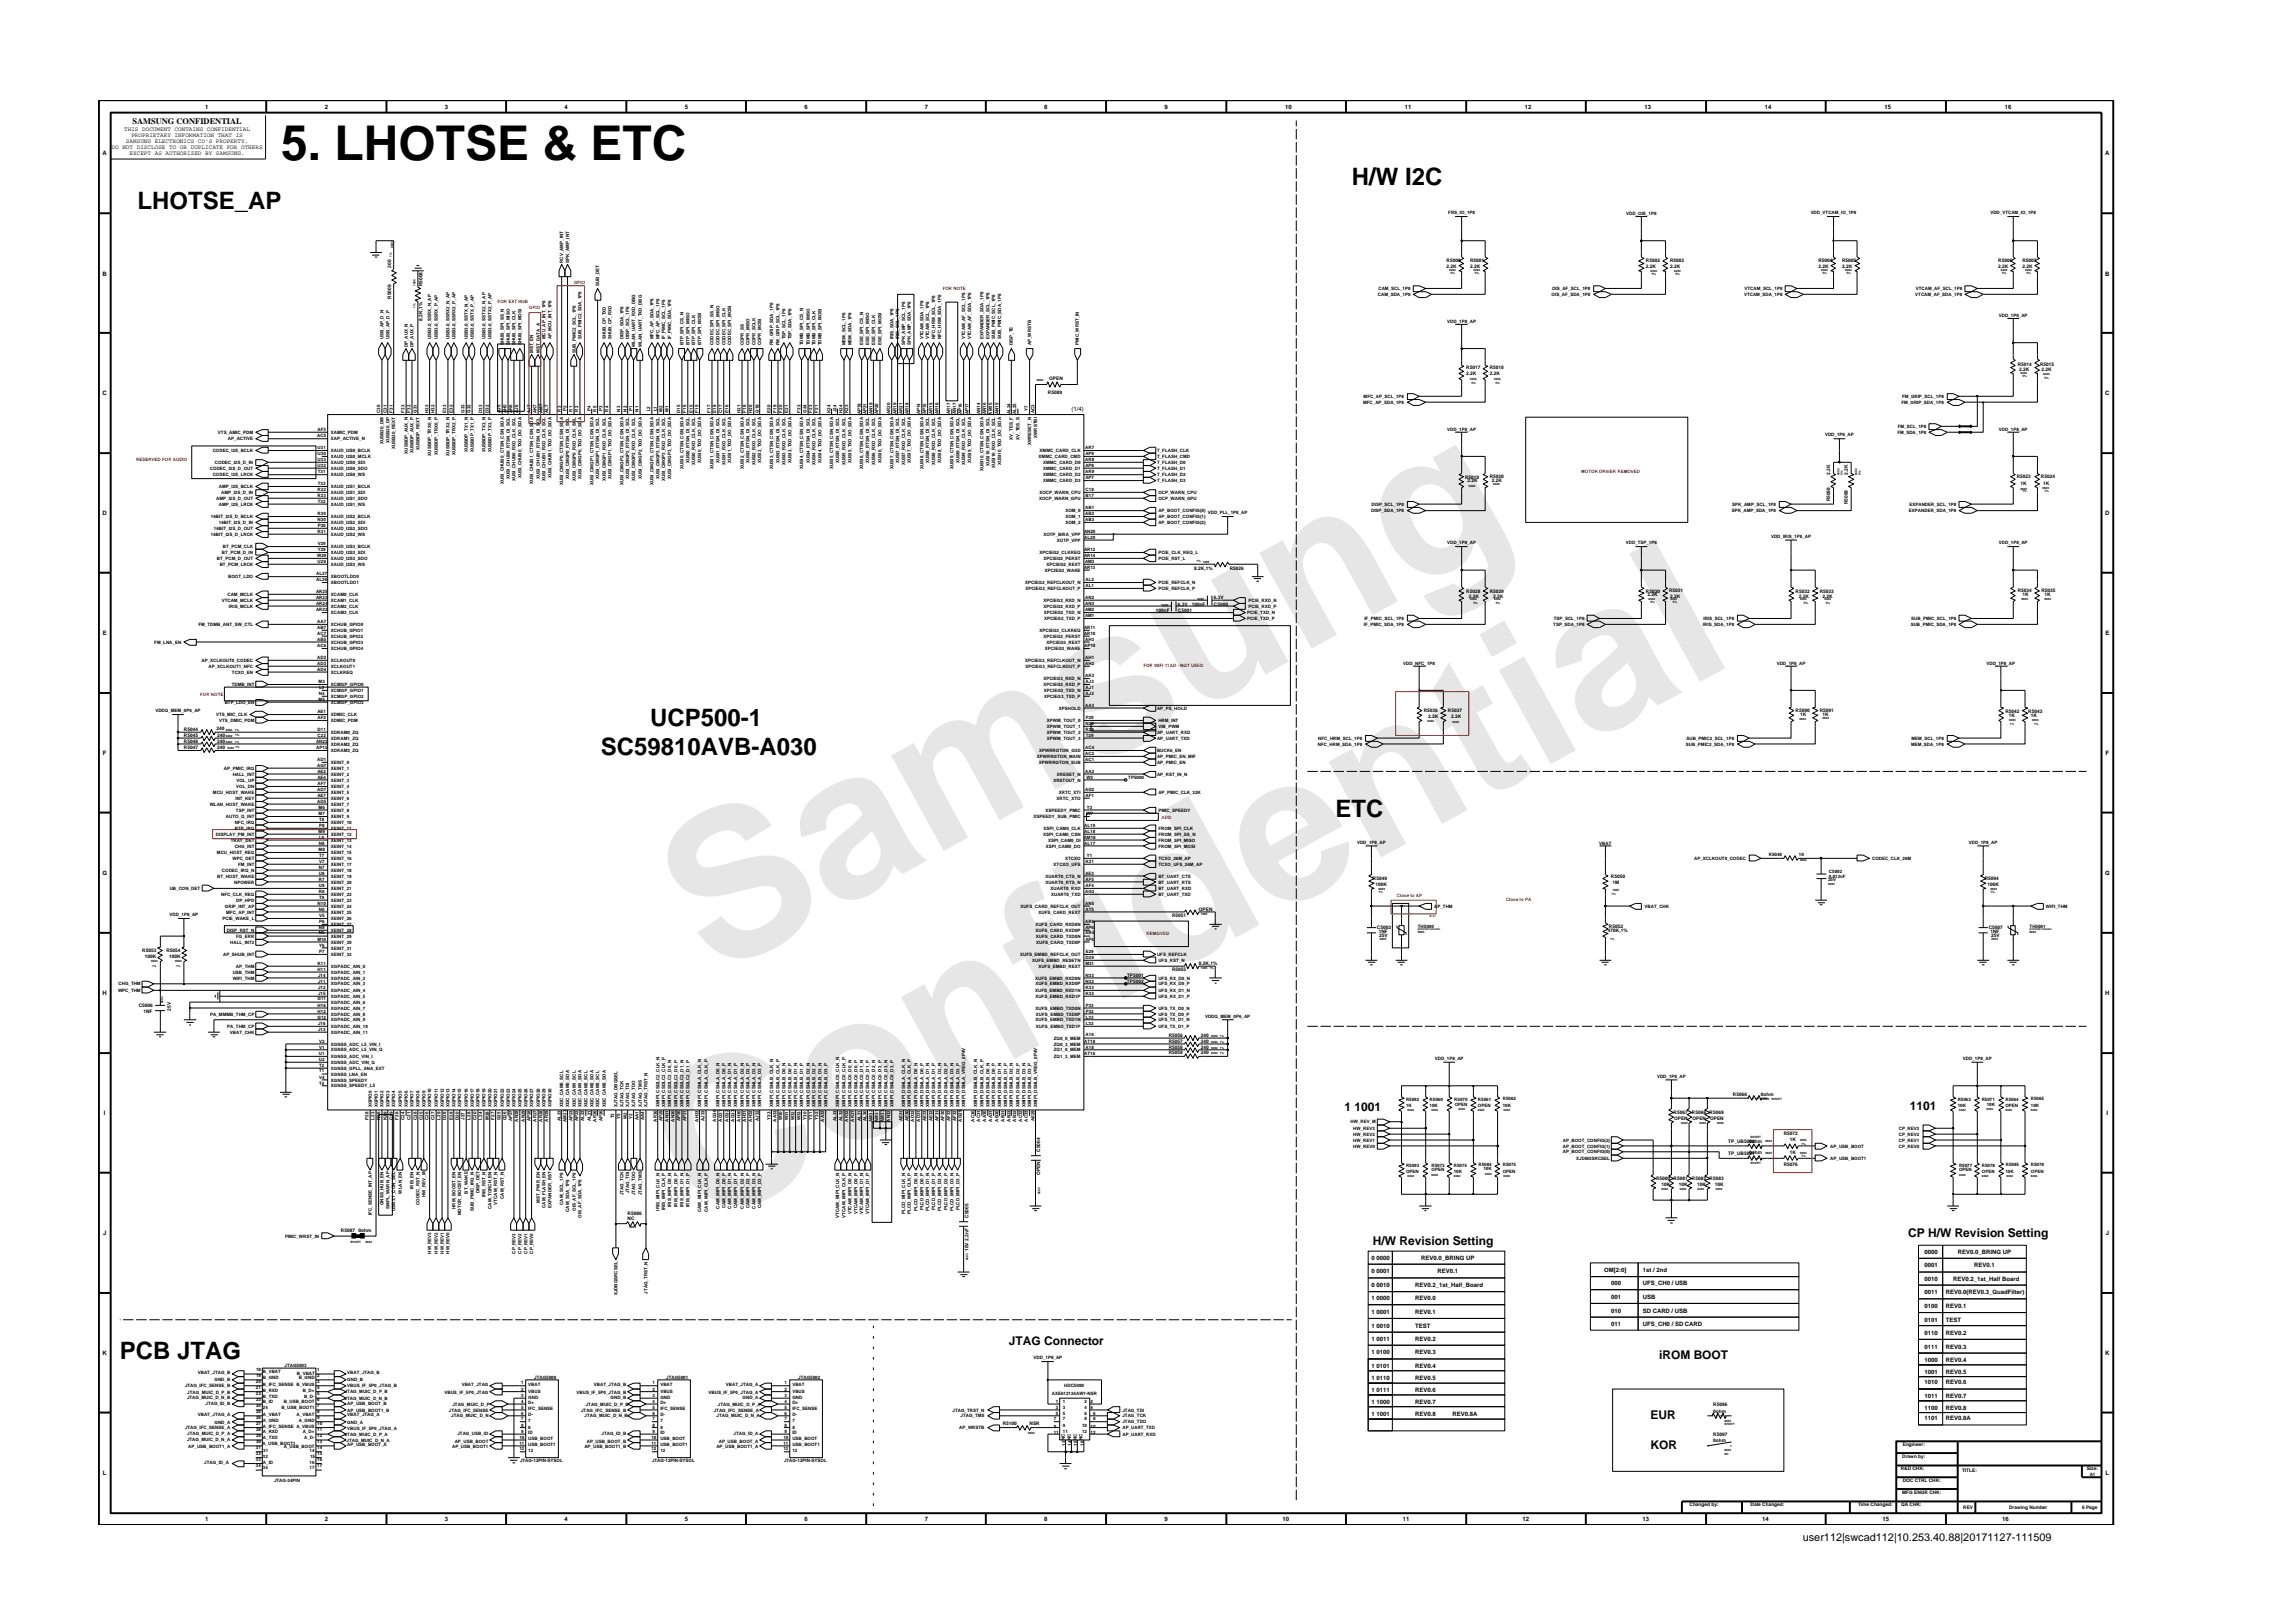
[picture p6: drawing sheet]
<svg xmlns="http://www.w3.org/2000/svg" width="297mm" height="210mm" viewBox="0 0 297 210" stroke-linecap="round" stroke-linejoin="round" font-family="sans-serif">
<defs><g id="words">
<g font-size="26.5" fill="#e6e6e6">
<text x="92.4" y="126.7" transform="rotate(-29 92.4 126.7)">Samsung</text>
<text x="91.1" y="159.4" transform="rotate(-29 91.1 159.4)">Confidential</text>
</g>
<text font-size="6.2" x="36.4" y="20.7">5. LHOTSE &amp; ETC</text>
<g font-size="3.1">
<text x="175.1" y="24">H/W I2C</text>
<text x="17.8" y="27.1">LHOTSE_AP</text>
<text x="84.2" y="94">UCP500-1</text>
<text x="77.8" y="97.8">SC59810AVB-A030</text>
<text x="173" y="105.8">ETC</text>
<text x="15.5" y="176.1">PCB JTAG</text>
</g>
<g font-size="1.6">
<text x="174.2" y="144">1 1001</text>
<text x="247.4" y="143.8">1101</text>
<text x="177.8" y="161.3">H/W Revision Setting</text>
<text x="247.2" y="160.3">CP H/W Revision Setting</text>
<text x="130.7" y="174.3">JTAG Connector</text>
<text x="214.9" y="176.1">iROM BOOT</text>
<text x="213.8" y="183.8">EUR</text>
<text x="213.8" y="187.7">KOR</text>
</g>
<text font-size="1.4" x="233.5" y="199.7">user112|swcad112|10.253.40.88|20171127-111509</text>
<text font-size="1.1" x="17.2" y="16.1">SAMSUNG CONFIDENTIAL</text>
<g font-size=".8">
<text x="16.1" y="17">THIS DOCUMENT CONTAINS CONFIDENTIAL</text>
<text x="17" y="17.8">PROPRIETARY INFORMATION THAT IS</text>
<text x="26.6" y="14.1">1</text>
<text x="42.1" y="14.1">2</text>
<text x="57.6" y="14.1">3</text>
<text x="73.1" y="14.1">4</text>
<text x="88.7" y="14.1">5</text>
<text x="104.2" y="14.1">6</text>
<text x="119.8" y="14.1">7</text>
<text x="135.3" y="14.1">8</text>
<text x="150.9" y="14.1">9</text>
<text x="166.5" y="14.1">10</text>
<text x="182" y="14.1">11</text>
<text x="197.5" y="14.1">12</text>
<text x="213" y="14.1">13</text>
<text x="228.6" y="14.1">14</text>
<text x="244.1" y="14.1">15</text>
<text x="259.7" y="14.1">16</text>
<text x="13.3" y="20.1">A</text>
<text x="14.5" y="19.3">DO NOT DISCLOSE TO OR DUPLICATE FOR OTHERS</text>
<text x="16.3" y="18.5">SAMSUNG ELECTRONICS CO’S PROPERTY.</text>
<text x="16.8" y="20.1">EXCEPT AS AUTHORIZED BY SAMSUNG.</text>
<text x="272.7" y="20.1">A</text>
<text x="13.3" y="35.7">B</text>
<text x="272.7" y="35.7">B</text>
<text x="13.3" y="51.2">C</text>
<text x="138.8" y="53.3">(1/4)</text>
<text x="272.7" y="51.2">C</text>
<text x="13.3" y="66.8">D</text>
<text x="272.7" y="66.8">D</text>
<text x="13.3" y="82.3">E</text>
<text x="272.7" y="82.3">E</text>
<text x="13.3" y="97.8">F</text>
<text x="272.8" y="97.8">F</text>
<text x="13.3" y="113.3">G</text>
<text x="272.7" y="113.3">G</text>
<text x="13.3" y="128.9">H</text>
<text x="272.7" y="128.9">H</text>
<text x="13.5" y="144.4">I</text>
<text x="272.9" y="144.4">I</text>
<text x="13.4" y="160">J</text>
<text x="272.8" y="160">J</text>
<text x="177.7" y="165">0 0001</text>
<text x="177.7" y="166.7">0 0010</text>
<text x="177.7" y="163.2">0 0000</text>
<text x="183.3" y="166.7">REV0.2_1st_Half_Board</text>
<text x="184.1" y="163.2">REV0.0_BRING UP</text>
<text x="186.2" y="165">REV0.1</text>
<text x="207.8" y="164.8">OM[2:0]</text>
<text x="208.7" y="166.5">000</text>
<text x="212.8" y="166.5">UFS_CH0 / USB</text>
<text x="212.8" y="164.8">1st / 2nd</text>
<text x="249.3" y="164.2">0001</text>
<text x="249.3" y="167.7">0011</text>
<text x="249.3" y="166">0010</text>
<text x="249.3" y="162.4">0000</text>
<text x="252.1" y="167.7">REV0.0(REV0.3_QuadFilter)</text>
<text x="253" y="166">REV0.2_1st_Half Board</text>
<text x="253.6" y="162.4">REV0.0_BRING UP</text>
<text x="255.7" y="164.2">REV0.1</text>
<text x="177.7" y="172">1 0010</text>
<text x="177.7" y="168.4">1 0000</text>
<text x="177.7" y="173.7">1 0011</text>
<text x="177.7" y="170.2">1 0001</text>
<text x="183.3" y="173.7">REV0.2</text>
<text x="183.3" y="170.2">REV0.1</text>
<text x="183.3" y="172">TEST</text>
<text x="183.3" y="168.4">REV0.0</text>
<text x="208.7" y="171.7">011</text>
<text x="208.7" y="170">010</text>
<text x="208.7" y="168.3">001</text>
<text x="212.8" y="171.7">UFS_CH0 / SD CARD</text>
<text x="212.8" y="170">SD CARD / USB</text>
<text x="212.8" y="168.3">USB</text>
<text x="249.3" y="172.9">0110</text>
<text x="249.3" y="171.2">0101</text>
<text x="249.3" y="169.4">0100</text>
<text x="252.1" y="172.9">REV0.2</text>
<text x="252.1" y="171.2">TEST</text>
<text x="252.1" y="169.4">REV0.1</text>
<text x="13.3" y="175.5">K</text>
<text x="177.7" y="177.2">1 0101</text>
<text x="177.7" y="178.8">1 0110</text>
<text x="177.7" y="175.5">1 0100</text>
<text x="183.3" y="175.5">REV0.3</text>
<text x="183.3" y="177.2">REV0.4</text>
<text x="183.3" y="178.8">REV0.5</text>
<text x="249.3" y="174.7">0111</text>
<text x="249.3" y="178">1001</text>
<text x="249.3" y="176.4">1000</text>
<text x="249.3" y="179.4">1010</text>
<text x="252.1" y="174.7">REV0.3</text>
<text x="252.1" y="179.4">REV0.6</text>
<text x="252.1" y="176.4">REV0.4</text>
<text x="252.1" y="178">REV0.5</text>
<text x="272.7" y="175.5">K</text>
<text x="177.7" y="180.3">1 0111</text>
<text x="177.7" y="183.4">1 1001</text>
<text x="177.7" y="181.9">1 1000</text>
<text x="183.3" y="181.9">REV0.7</text>
<text x="183.3" y="183.4">REV0.8</text>
<text x="183.3" y="180.3">REV0.6</text>
<text x="188.2" y="183.4">REV0.8A</text>
<text x="249.3" y="184">1101</text>
<text x="249.3" y="181.1">1011</text>
<text x="249.3" y="182.7">1100</text>
<text x="252.1" y="184">REV0.8A</text>
<text x="252.1" y="181.1">REV0.7</text>
<text x="252.1" y="182.7">REV0.8</text>
<text x="13.3" y="191.1">L</text>
<text x="272.8" y="191.1">L</text>
<text x="26.6" y="197.1">1</text>
<text x="42.1" y="197.1">2</text>
<text x="57.6" y="197.1">3</text>
<text x="73.1" y="197.1">4</text>
<text x="88.7" y="197.1">5</text>
<text x="104.2" y="197.1">6</text>
<text x="119.8" y="197.1">7</text>
<text x="135.3" y="197.1">8</text>
<text x="150.9" y="197.1">9</text>
<text x="166.1" y="197.1">10</text>
<text x="181.7" y="197.1">11</text>
<text x="197.2" y="197.1">12</text>
<text x="212.8" y="197.1">13</text>
<text x="228.3" y="197.1">14</text>
<text x="243.9" y="197.1">15</text>
<text x="259.4" y="197.1">16</text>
</g>
<g font-size=".6">
<text x="187.6" y="27.7">FRS_IO_1P8</text>
<text x="210.7" y="27.8">VDD_OIS_1P8</text>
<text x="234.6" y="27.7">VDD_VTCAM_IO_1P8</text>
<text x="257.8" y="27.7">VDD_VTCAM_IO_1P8</text>
<text x="50.7" y="34.7" transform="rotate(-90 50.7 34.7)">200</text>
<text x="73" y="34.1" transform="rotate(-90 73 34.1)">RCV_AMP_INT</text>
<text x="73.7" y="34.1" transform="rotate(-90 73.7 34.1)">SPK_AMP_INT</text>
<text x="187.4" y="33.9">R5000</text>
<text x="187.4" y="34.7">2.2K</text>
<text x="190.4" y="33.9">R5001</text>
<text x="190.4" y="34.7">2.2K</text>
<text x="213.2" y="34.7">2.2K</text>
<text x="213.2" y="33.9">R5002</text>
<text x="216.4" y="34.7">2.2K</text>
<text x="216.4" y="33.9">R5003</text>
<text x="235.6" y="33.9">R5004</text>
<text x="235.6" y="34.7">2.2K</text>
<text x="238.6" y="33.9">R5005</text>
<text x="238.6" y="34.7">2.2K</text>
<text x="258.9" y="34.7">2.2K</text>
<text x="258.9" y="33.9">R5006</text>
<text x="262" y="33.9">R5007</text>
<text x="262" y="34.7">2.2K</text>
<text x="50.7" y="38.7" transform="rotate(-90 50.7 38.7)">R5009</text>
<text x="54.8" y="41.5" transform="rotate(-90 54.8 41.5)">8.2K,1%</text>
<text x="54.8" y="37.1" transform="rotate(-90 54.8 37.1)">R5008</text>
<text x="77.6" y="37" transform="rotate(-90 77.6 37)">SUB_DET</text>
<text x="178.5" y="38.3">CAM_SDA_1P8</text>
<text x="178.6" y="37.6">CAM_SCL_1P8</text>
<text x="187.5" y="41.8">VDD_1P8_AP</text>
<text x="201" y="38.3">OIS_AF_SDA_1P8</text>
<text x="201.1" y="37.6">OIS_AF_SCL_1P8</text>
<text x="225.9" y="38.3">VTCAM_SDA_1P8</text>
<text x="226" y="37.6">VTCAM_SCL_1P8</text>
<text x="248.1" y="38.3">VTCAM_AF_SDA_1P8</text>
<text x="248.2" y="37.6">VTCAM_AF_SCL_1P8</text>
<text x="258.9" y="41">VDD_1P8_AP</text>
<text x="49.7" y="44" transform="rotate(-90 49.7 44)">USB_AP_D_N</text>
<text x="50.4" y="44" transform="rotate(-90 50.4 44)">USB_AP_D_P</text>
<text x="52.8" y="45" transform="rotate(-90 52.8 45)">DP_AUX_N</text>
<text x="53.6" y="45" transform="rotate(-90 53.6 45)">DP_AUX_P</text>
<text x="55.9" y="44" transform="rotate(-90 55.9 44)">USB3.0_SSRX_N_AP</text>
<text x="56.7" y="44" transform="rotate(-90 56.7 44)">USB3.0_SSRX_P_AP</text>
<text x="58.2" y="44" transform="rotate(-90 58.2 44)">USB3.0_SSRX2_N_AP</text>
<text x="59" y="44" transform="rotate(-90 59 44)">USB3.0_SSRX2_P_AP</text>
<text x="60.6" y="44" transform="rotate(-90 60.6 44)">USB3.0_SSTX_N_AP</text>
<text x="61.4" y="44" transform="rotate(-90 61.4 44)">USB3.0_SSTX_P_AP</text>
<text x="62.9" y="44" transform="rotate(-90 62.9 44)">USB3.0_SSTX2_N_AP</text>
<text x="63.7" y="44" transform="rotate(-90 63.7 44)">USB3.0_SSTX2_P_AP</text>
<text x="65.3" y="44.7" transform="rotate(-90 65.3 44.7)">SHUB_SPI_SS_N</text>
<text x="66" y="44.7" transform="rotate(-90 66 44.7)">SHUB_SPI_MISO</text>
<text x="66.8" y="44.7" transform="rotate(-90 66.8 44.7)">SHUB_SPI_CLK</text>
<text x="67.6" y="44.7" transform="rotate(-90 67.6 44.7)">SHUB_SPI_MOSI</text>
<text x="69.1" y="45.7" transform="rotate(-90 69.1 45.7)">MST_EN</text>
<text x="69.9" y="45.7" transform="rotate(-90 69.9 45.7)">MST_DATA_A</text>
<text x="70.7" y="44" transform="rotate(-90 70.7 44)">MCU_AP_INT_1P8</text>
<text x="71.4" y="44" transform="rotate(-90 71.4 44)">AP_MCU_INT_1P8</text>
<text x="74.6" y="45.7" transform="rotate(-90 74.6 45.7)">SUB_PMIC2_SCL_1P8</text>
<text x="75.3" y="44" transform="rotate(-90 75.3 44)">SUB_PMIC2_SDA_1P8</text>
<text x="78.5" y="44" transform="rotate(-90 78.5 44)">SHUB_CP_TXD</text>
<text x="79.2" y="44" transform="rotate(-90 79.2 44)">SHUB_CP_RXD</text>
<text x="80.8" y="44" transform="rotate(-90 80.8 44)">DISP_SDA_1P8</text>
<text x="81.5" y="44" transform="rotate(-90 81.5 44)">DISP_SCL_1P8</text>
<text x="82.3" y="45" transform="rotate(-90 82.3 45)">WLAN_UART_RXD_DBG</text>
<text x="83.1" y="45" transform="rotate(-90 83.1 45)">WLAN_UART_TXD_DBG</text>
<text x="84.7" y="44" transform="rotate(-90 84.7 44)">MFC_AP_SDA_1P8</text>
<text x="85.4" y="44" transform="rotate(-90 85.4 44)">MFC_AP_SCL_1P8</text>
<text x="86.2" y="44" transform="rotate(-90 86.2 44)">IF_PMIC_SCL_1P8</text>
<text x="86.9" y="44" transform="rotate(-90 86.9 44)">IF_PMIC_SDA_1P8</text>
<text x="88.5" y="44.7" transform="rotate(-90 88.5 44.7)">BTP_SPI_CS_N</text>
<text x="89.3" y="44.7" transform="rotate(-90 89.3 44.7)">BTP_SPI_MISO</text>
<text x="90.1" y="44.7" transform="rotate(-90 90.1 44.7)">BTP_SPI_CLK</text>
<text x="90.8" y="44.7" transform="rotate(-90 90.8 44.7)">BTP_SPI_MOSI</text>
<text x="92.4" y="44.7" transform="rotate(-90 92.4 44.7)">CODEC_SPI_SS_N</text>
<text x="93.2" y="44.7" transform="rotate(-90 93.2 44.7)">CODEC_SPI_MISO</text>
<text x="94" y="44.7" transform="rotate(-90 94 44.7)">CODEC_SPI_CLK</text>
<text x="94.7" y="44.7" transform="rotate(-90 94.7 44.7)">CODEC_SPI_MOSI</text>
<text x="96.3" y="44.7" transform="rotate(-90 96.3 44.7)">COPR_SS</text>
<text x="97.1" y="44.7" transform="rotate(-90 97.1 44.7)">COPR_MISO</text>
<text x="97.9" y="44.7" transform="rotate(-90 97.9 44.7)">COPR_SCLK</text>
<text x="98.6" y="44.7" transform="rotate(-90 98.6 44.7)">COPR_MOSI</text>
<text x="100.1" y="44.7" transform="rotate(-90 100.1 44.7)">FM_GRIP_SDA_1P8</text>
<text x="101" y="44.7" transform="rotate(-90 101 44.7)">FM_GRIP_SCL_1P8</text>
<text x="101.8" y="44" transform="rotate(-90 101.8 44)">TSP_SCL_1P8</text>
<text x="102.5" y="44" transform="rotate(-90 102.5 44)">TSP_SDA_1P8</text>
<text x="104" y="44.7" transform="rotate(-90 104 44.7)">TDMB_SPI_CS_N</text>
<text x="104.9" y="44.7" transform="rotate(-90 104.9 44.7)">TDMB_SPI_MISO</text>
<text x="105.7" y="44.7" transform="rotate(-90 105.7 44.7)">TDMB_SPI_CLK</text>
<text x="106.4" y="44.7" transform="rotate(-90 106.4 44.7)">TDMB_SPI_MOSI</text>
<text x="109.5" y="44.7" transform="rotate(-90 109.5 44.7)">MEM_SCL_1P8</text>
<text x="110.3" y="44.7" transform="rotate(-90 110.3 44.7)">MEM_SDA_1P8</text>
<text x="111.8" y="44.7" transform="rotate(-90 111.8 44.7)">ESE_SPI_CS_N</text>
<text x="112.6" y="44.7" transform="rotate(-90 112.6 44.7)">ESE_SPI_MISO</text>
<text x="113.4" y="44.7" transform="rotate(-90 113.4 44.7)">ESE_SPI_CLK</text>
<text x="114.2" y="44.7" transform="rotate(-90 114.2 44.7)">ESE_SPI_MOSI</text>
<text x="115.7" y="44" transform="rotate(-90 115.7 44)">IRIS_SDA_1P8</text>
<text x="116.5" y="44" transform="rotate(-90 116.5 44)">IRIS_SCL_1P8</text>
<text x="117.2" y="44.7" transform="rotate(-90 117.2 44.7)">SPK_AMP_SCL_1P8</text>
<text x="118" y="44.7" transform="rotate(-90 118 44.7)">SPK_AMP_SDA_1P8</text>
<text x="119.6" y="44" transform="rotate(-90 119.6 44)">VTCAM_SDA_1P8</text>
<text x="120.4" y="44" transform="rotate(-90 120.4 44)">VTCAM_SCL_1P8</text>
<text x="121.1" y="44" transform="rotate(-90 121.1 44)">NFC_HRM_SCL_1P8</text>
<text x="121.9" y="44" transform="rotate(-90 121.9 44)">NFC_HRM_SDA_1P8</text>
<text x="125" y="44" transform="rotate(-90 125 44)">VTCAM_AF_SCL_1P8</text>
<text x="125.8" y="44" transform="rotate(-90 125.8 44)">VTCAM_AF_SDA_1P8</text>
<text x="127.4" y="44" transform="rotate(-90 127.4 44)">EXPANDER_SDA_1P8</text>
<text x="128.2" y="44" transform="rotate(-90 128.2 44)">EXPANDER_SCL_1P8</text>
<text x="128.9" y="44" transform="rotate(-90 128.9 44)">SUB_PMIC_SCL_1P8</text>
<text x="129.7" y="44" transform="rotate(-90 129.7 44)">SUB_PMIC_SDA_1P8</text>
<text x="131.2" y="44.7" transform="rotate(-90 131.2 44.7)">DISP_TE</text>
<text x="133.6" y="44.7" transform="rotate(-90 133.6 44.7)">AP_WRSTB</text>
<text x="139.8" y="44.7" transform="rotate(-90 139.8 44.7)">PMIC_WRST_IN</text>
<text x="189.9" y="47.9">R5017</text>
<text x="193" y="47.9">R5018</text>
<text x="261.4" y="47.4">R5014</text>
<text x="264.3" y="47.4">R5015</text>
<text x="49.3" y="53.5" transform="rotate(-90 49.3 53.5)">C30</text>
<text x="50.1" y="53.5" transform="rotate(-90 50.1 53.5)">C31</text>
<text x="50.9" y="53.4" transform="rotate(-90 50.9 53.4)">F31</text>
<text x="52.4" y="53.4" transform="rotate(-90 52.4 53.4)">F33</text>
<text x="53.2" y="53.4" transform="rotate(-90 53.2 53.4)">F32</text>
<text x="54" y="53.5" transform="rotate(-90 54 53.5)">G31</text>
<text x="55.5" y="53.5" transform="rotate(-90 55.5 53.5)">H33</text>
<text x="56.3" y="53.5" transform="rotate(-90 56.3 53.5)">H32</text>
<text x="57.8" y="53.5" transform="rotate(-90 57.8 53.5)">E33</text>
<text x="58.7" y="53.5" transform="rotate(-90 58.7 53.5)">E32</text>
<text x="60.2" y="53.5" transform="rotate(-90 60.2 53.5)">G33</text>
<text x="60.9" y="53.5" transform="rotate(-90 60.9 53.5)">G32</text>
<text x="62.5" y="53.5" transform="rotate(-90 62.5 53.5)">D33</text>
<text x="63.3" y="53.5" transform="rotate(-90 63.3 53.5)">D32</text>
<text x="64.8" y="53.5" transform="rotate(-90 64.8 53.5)">AJ5</text>
<text x="65.6" y="53.5" transform="rotate(-90 65.6 53.5)">AH5</text>
<text x="66.4" y="53.5" transform="rotate(-90 66.4 53.5)">AK6</text>
<text x="67.1" y="53.5" transform="rotate(-90 67.1 53.5)">AJ6</text>
<text x="68.7" y="53.5" transform="rotate(-90 68.7 53.5)">AJ7</text>
<text x="69.5" y="53.5" transform="rotate(-90 69.5 53.5)">AK7</text>
<text x="70.3" y="53.6" transform="rotate(-90 70.3 53.6)">AM7</text>
<text x="71" y="53.5" transform="rotate(-90 71 53.5)">AL7</text>
<text x="72.6" y="53.3" transform="rotate(-90 72.6 53.3)">R3</text>
<text x="73.4" y="53.3" transform="rotate(-90 73.4 53.3)">P2</text>
<text x="74.2" y="53.3" transform="rotate(-90 74.2 53.3)">R1</text>
<text x="74.9" y="53.3" transform="rotate(-90 74.9 53.3)">R2</text>
<text x="76.5" y="53.3" transform="rotate(-90 76.5 53.3)">P4</text>
<text x="77.3" y="53.3" transform="rotate(-90 77.3 53.3)">R5</text>
<text x="78" y="53.3" transform="rotate(-90 78 53.3)">P3</text>
<text x="78.8" y="53.3" transform="rotate(-90 78.8 53.3)">R4</text>
<text x="80.3" y="53.3" transform="rotate(-90 80.3 53.3)">N3</text>
<text x="81.2" y="53.3" transform="rotate(-90 81.2 53.3)">N2</text>
<text x="81.9" y="53.3" transform="rotate(-90 81.9 53.3)">P1</text>
<text x="82.7" y="53.3" transform="rotate(-90 82.7 53.3)">N1</text>
<text x="84.2" y="53.3" transform="rotate(-90 84.2 53.3)">L2</text>
<text x="85.1" y="53.3" transform="rotate(-90 85.1 53.3)">L1</text>
<text x="85.8" y="53.3" transform="rotate(-90 85.8 53.3)">M2</text>
<text x="86.6" y="53.3" transform="rotate(-90 86.6 53.3)">M1</text>
<text x="88.1" y="53.5" transform="rotate(-90 88.1 53.5)">D15</text>
<text x="88.9" y="53.4" transform="rotate(-90 88.9 53.4)">F16</text>
<text x="89.7" y="53.5" transform="rotate(-90 89.7 53.5)">E15</text>
<text x="90.5" y="53.4" transform="rotate(-90 90.5 53.4)">F15</text>
<text x="92" y="53.4" transform="rotate(-90 92 53.4)">F17</text>
<text x="92.8" y="53.5" transform="rotate(-90 92.8 53.5)">E18</text>
<text x="93.5" y="53.5" transform="rotate(-90 93.5 53.5)">C17</text>
<text x="94.4" y="53.5" transform="rotate(-90 94.4 53.5)">E16</text>
<text x="95.9" y="53.5" transform="rotate(-90 95.9 53.5)">H21</text>
<text x="96.7" y="53.4" transform="rotate(-90 96.7 53.4)">F18</text>
<text x="97.4" y="53.5" transform="rotate(-90 97.4 53.5)">H20</text>
<text x="98.3" y="53.5" transform="rotate(-90 98.3 53.5)">G19</text>
<text x="99.8" y="53.5" transform="rotate(-90 99.8 53.5)">E20</text>
<text x="100.6" y="53.4" transform="rotate(-90 100.6 53.4)">F19</text>
<text x="101.3" y="53.4" transform="rotate(-90 101.3 53.4)">F20</text>
<text x="102.1" y="53.5" transform="rotate(-90 102.1 53.5)">E21</text>
<text x="103.7" y="53.4" transform="rotate(-90 103.7 53.4)">F22</text>
<text x="104.5" y="53.5" transform="rotate(-90 104.5 53.5)">G24</text>
<text x="105.2" y="53.4" transform="rotate(-90 105.2 53.4)">F23</text>
<text x="106" y="53.4" transform="rotate(-90 106 53.4)">F21</text>
<text x="107.6" y="53.5" transform="rotate(-90 107.6 53.5)">K24</text>
<text x="108.4" y="53.4" transform="rotate(-90 108.4 53.4)">J24</text>
<text x="109.1" y="53.5" transform="rotate(-90 109.1 53.5)">H24</text>
<text x="109.9" y="53.5" transform="rotate(-90 109.9 53.5)">K23</text>
<text x="111.5" y="53.7" transform="rotate(-90 111.5 53.7)">AP19</text>
<text x="112.3" y="53.7" transform="rotate(-90 112.3 53.7)">AP21</text>
<text x="113" y="53.7" transform="rotate(-90 113 53.7)">AN19</text>
<text x="113.8" y="53.7" transform="rotate(-90 113.8 53.7)">AP20</text>
<text x="115.3" y="53.7" transform="rotate(-90 115.3 53.7)">AR20</text>
<text x="116.1" y="53.7" transform="rotate(-90 116.1 53.7)">AR19</text>
<text x="116.9" y="53.7" transform="rotate(-90 116.9 53.7)">AR21</text>
<text x="117.7" y="53.7" transform="rotate(-90 117.7 53.7)">AR18</text>
<text x="119.2" y="53.7" transform="rotate(-90 119.2 53.7)">AP14</text>
<text x="120" y="53.7" transform="rotate(-90 120 53.7)">AP15</text>
<text x="120.8" y="53.7" transform="rotate(-90 120.8 53.7)">AR15</text>
<text x="121.6" y="53.7" transform="rotate(-90 121.6 53.7)">AR16</text>
<text x="123.1" y="53.7" transform="rotate(-90 123.1 53.7)">AR17</text>
<text x="123.9" y="53.7" transform="rotate(-90 123.9 53.7)">AN17</text>
<text x="124.6" y="53.7" transform="rotate(-90 124.6 53.7)">AP16</text>
<text x="125.5" y="53.7" transform="rotate(-90 125.5 53.7)">AP17</text>
<text x="127" y="53.7" transform="rotate(-90 127 53.7)">AN14</text>
<text x="127.7" y="53.7" transform="rotate(-90 127.7 53.7)">AN16</text>
<text x="128.5" y="53.7" transform="rotate(-90 128.5 53.7)">AM15</text>
<text x="129.4" y="53.7" transform="rotate(-90 129.4 53.7)">AN15</text>
<text x="130.9" y="53.7" transform="rotate(-90 130.9 53.7)">AL24</text>
<text x="131.6" y="53.7" transform="rotate(-90 131.6 53.7)">AL25</text>
<text x="133.2" y="53.3" transform="rotate(-90 133.2 53.3)">Y7</text>
<text x="134" y="53.5" transform="rotate(-90 134 53.5)">AC3</text>
<text x="135.7" y="51">R5089</text>
<text x="135.9" y="49.2">OPEN</text>
<text x="176.6" y="52.3">MFC_AP_SDA_1P8</text>
<text x="176.6" y="51.5">MFC_AP_SCL_1P8</text>
<text x="189.9" y="48.6">2.2K</text>
<text x="193" y="48.6">2.2K</text>
<text x="246.3" y="52.3">FM_GRIP_SDA_1P8</text>
<text x="246.4" y="51.5">FM_GRIP_SCL_1P8</text>
<text x="261.6" y="48">2.2K</text>
<text x="264.4" y="48">2.2K</text>
<text x="27.6" y="58.6">CODEC_I2S_BCLK</text>
<text x="28.2" y="56.2">VTS_AMIC_PDM</text>
<text x="29.5" y="57.1">AP_ACTIVE</text>
<text x="41.1" y="56.6">AC5</text>
<text x="41.1" y="55.9">AF3</text>
<text x="41.2" y="58.9">U30</text>
<text x="41.2" y="58.2">U31</text>
<text x="41.2" y="59.8">U33</text>
<text x="42.9" y="56.2">XAMIC_PDM</text>
<text x="42.9" y="57.1">XAP_ACTIVE_N</text>
<text x="42.9" y="59.3">XAUD_I2S0_MCLK</text>
<text x="42.9" y="58.6">XAUD_I2S0_BCLK</text>
<text x="49.7" y="57.5" transform="rotate(-90 49.7 57.5)">XUSB20_DM</text>
<text x="50.4" y="57.4" transform="rotate(-90 50.4 57.4)">XUSB20_DP</text>
<text x="51.2" y="58.2" transform="rotate(-90 51.2 58.2)">XUSB20_REXT</text>
<text x="52.8" y="58.8" transform="rotate(-90 52.8 58.8)">XUSBDP_AUX_N</text>
<text x="53.6" y="58.7" transform="rotate(-90 53.6 58.7)">XUSBDP_AUX_P</text>
<text x="54.3" y="58.3" transform="rotate(-90 54.3 58.3)">XUSBDP_REXT</text>
<text x="55.9" y="59" transform="rotate(-90 55.9 59)">XUSBDP_TRX0_N</text>
<text x="56.7" y="59" transform="rotate(-90 56.7 59)">XUSBDP_TRX0_P</text>
<text x="58.2" y="59" transform="rotate(-90 58.2 59)">XUSBDP_TRX2_N</text>
<text x="59" y="59" transform="rotate(-90 59 59)">XUSBDP_TRX2_P</text>
<text x="60.6" y="58.6" transform="rotate(-90 60.6 58.6)">XUSBDP_TX1_N</text>
<text x="61.4" y="58.6" transform="rotate(-90 61.4 58.6)">XUSBDP_TX1_P</text>
<text x="62.9" y="58.6" transform="rotate(-90 62.9 58.6)">XUSBDP_TX3_N</text>
<text x="63.7" y="58.6" transform="rotate(-90 63.7 58.6)">XUSBDP_TX3_P</text>
<text x="90.8" y="60" transform="rotate(-90 90.8 60)">XUSI0_TXD_DO_SDA</text>
<text x="94.7" y="60" transform="rotate(-90 94.7 60)">XUSI1_TXD_DO_SDA</text>
<text x="98.6" y="60" transform="rotate(-90 98.6 60)">XUSI2_TXD_DO_SDA</text>
<text x="102.5" y="60" transform="rotate(-90 102.5 60)">XUSI3_TXD_DO_SDA</text>
<text x="106.4" y="60" transform="rotate(-90 106.4 60)">XUSI4_TXD_DO_SDA</text>
<text x="110.3" y="60" transform="rotate(-90 110.3 60)">XUSI5_TXD_DO_SDA</text>
<text x="114.2" y="60" transform="rotate(-90 114.2 60)">XUSI6_TXD_DO_SDA</text>
<text x="118" y="60" transform="rotate(-90 118 60)">XUSI7_TXD_DO_SDA</text>
<text x="121.9" y="60" transform="rotate(-90 121.9 60)">XUSI8_TXD_DO_SDA</text>
<text x="125.8" y="60" transform="rotate(-90 125.8 60)">XUSI9_TXD_DO_SDA</text>
<text x="131.2" y="57" transform="rotate(-90 131.2 57)">XV_TES_F</text>
<text x="132.1" y="57" transform="rotate(-90 132.1 57)">XV_TES_S</text>
<text x="133.6" y="57.7" transform="rotate(-90 133.6 57.7)">XWRESET_N</text>
<text x="134.4" y="56.7" transform="rotate(-90 134.4 56.7)">XWRSTBI</text>
<text x="134.5" y="59.3">XMMC_CARD_CMD</text>
<text x="134.7" y="58.6">XMMC_CARD_CLK</text>
<text x="140.6" y="58.2">AR7</text>
<text x="140.6" y="59.8">AR8</text>
<text x="140.6" y="58.9">AP9</text>
<text x="149.9" y="58.6">T_FLASH_CLK</text>
<text x="149.9" y="59.3">T_FLASH_CMD</text>
<text x="187.5" y="55.8">VDD_1P8_AP</text>
<text x="236.4" y="56.5">VDD_1P8_AP</text>
<text x="245.8" y="56.2">FM_SDA_1P8</text>
<text x="245.9" y="55.4">FM_SCL_1P8</text>
<text x="258.9" y="55.8">VDD_1P8_AP</text>
<text x="27.2" y="60.9">CODEC_I2S_D_OUT</text>
<text x="27.6" y="61.7">CODEC_I2S_LRCK</text>
<text x="27.8" y="60.1">CODEC_I2S_D_IN</text>
<text x="28" y="64.8">AMP_I2S_D_OUT</text>
<text x="28.4" y="63.2">AMP_I2S_BCLK</text>
<text x="28.4" y="65.5">AMP_I2S_LRCK</text>
<text x="28.7" y="64">AMP_I2S_D_IN</text>
<text x="41.1" y="63.7">R32</text>
<text x="41.1" y="64.4">R33</text>
<text x="41.2" y="60.5">U32</text>
<text x="41.2" y="61.3">T31</text>
<text x="41.2" y="65.2">T32</text>
<text x="41.2" y="62.8">T33</text>
<text x="42.9" y="61.7">XAUD_I2S0_WS</text>
<text x="42.9" y="65.5">XAUD_I2S1_WS</text>
<text x="42.9" y="63.2">XAUD_I2S1_BCLK</text>
<text x="42.9" y="64">XAUD_I2S1_SDI</text>
<text x="42.9" y="64.8">XAUD_I2S1_SDO</text>
<text x="42.9" y="60.9">XAUD_I2S0_SDO</text>
<text x="42.9" y="60.1">XAUD_I2S0_SDI</text>
<text x="65.3" y="62.8" transform="rotate(-90 65.3 62.8)">XUSI_CHUB0_CTSN_CSN_SDA</text>
<text x="66" y="62" transform="rotate(-90 66 62)">XUSI_CHUB0_RTSN_DI_SCL</text>
<text x="66.8" y="62.3" transform="rotate(-90 66.8 62.3)">XUSI_CHUB0_RXD_CLK_SCL</text>
<text x="67.6" y="62" transform="rotate(-90 67.6 62)">XUSI_CHUB0_TXD_DO_SDA</text>
<text x="69.1" y="62.8" transform="rotate(-90 69.1 62.8)">XUSI_CHUB1_CTSN_CSN_SDA</text>
<text x="69.9" y="62" transform="rotate(-90 69.9 62)">XUSI_CHUB1_RTSN_DI_SCL</text>
<text x="70.7" y="62.3" transform="rotate(-90 70.7 62.3)">XUSI_CHUB1_RXD_CLK_SCL</text>
<text x="71.4" y="62" transform="rotate(-90 71.4 62)">XUSI_CHUB1_TXD_DO_SDA</text>
<text x="73" y="62.8" transform="rotate(-90 73 62.8)">XUSI_CMGP0_CTSN_CSN_SDA</text>
<text x="73.7" y="62.1" transform="rotate(-90 73.7 62.1)">XUSI_CMGP0_RTSN_DI_SCL</text>
<text x="74.6" y="62.4" transform="rotate(-90 74.6 62.4)">XUSI_CMGP0_RXD_CLK_SCL</text>
<text x="75.3" y="62" transform="rotate(-90 75.3 62)">XUSI_CMGP0_TXD_DO_SDA</text>
<text x="76.9" y="62.8" transform="rotate(-90 76.9 62.8)">XUSI_CMGP1_CTSN_CSN_SDA</text>
<text x="77.6" y="62.1" transform="rotate(-90 77.6 62.1)">XUSI_CMGP1_RTSN_DI_SCL</text>
<text x="78.5" y="62.4" transform="rotate(-90 78.5 62.4)">XUSI_CMGP1_RXD_CLK_SCL</text>
<text x="79.2" y="62" transform="rotate(-90 79.2 62)">XUSI_CMGP1_TXD_DO_SDA</text>
<text x="80.8" y="62.8" transform="rotate(-90 80.8 62.8)">XUSI_CMGP2_CTSN_CSN_SDA</text>
<text x="81.5" y="62.1" transform="rotate(-90 81.5 62.1)">XUSI_CMGP2_RTSN_DI_SCL</text>
<text x="82.3" y="62.4" transform="rotate(-90 82.3 62.4)">XUSI_CMGP2_RXD_CLK_SCL</text>
<text x="83.1" y="62" transform="rotate(-90 83.1 62)">XUSI_CMGP2_TXD_DO_SDA</text>
<text x="84.7" y="62.8" transform="rotate(-90 84.7 62.8)">XUSI_CMGP3_CTSN_CSN_SDA</text>
<text x="85.4" y="62.1" transform="rotate(-90 85.4 62.1)">XUSI_CMGP3_RTSN_DI_SCL</text>
<text x="86.2" y="62.4" transform="rotate(-90 86.2 62.4)">XUSI_CMGP3_RXD_CLK_SCL</text>
<text x="86.9" y="62" transform="rotate(-90 86.9 62)">XUSI_CMGP3_TXD_DO_SDA</text>
<text x="88.5" y="60.7" transform="rotate(-90 88.5 60.7)">XUSI0_CTSN_CSN_SDA</text>
<text x="89.3" y="60" transform="rotate(-90 89.3 60)">XUSI0_RTSN_DI_SCL</text>
<text x="90.1" y="60.3" transform="rotate(-90 90.1 60.3)">XUSI0_RXD_CLK_SCL</text>
<text x="92.4" y="60.7" transform="rotate(-90 92.4 60.7)">XUSI1_CTSN_CSN_SDA</text>
<text x="93.2" y="60" transform="rotate(-90 93.2 60)">XUSI1_RTSN_DI_SCL</text>
<text x="94" y="60.3" transform="rotate(-90 94 60.3)">XUSI1_RXD_CLK_SCL</text>
<text x="96.3" y="60.7" transform="rotate(-90 96.3 60.7)">XUSI2_CTSN_CSN_SDA</text>
<text x="97.1" y="60" transform="rotate(-90 97.1 60)">XUSI2_RTSN_DI_SCL</text>
<text x="97.9" y="60.3" transform="rotate(-90 97.9 60.3)">XUSI2_RXD_CLK_SCL</text>
<text x="100.1" y="60.7" transform="rotate(-90 100.1 60.7)">XUSI3_CTSN_CSN_SDA</text>
<text x="101" y="60" transform="rotate(-90 101 60)">XUSI3_RTSN_DI_SCL</text>
<text x="101.8" y="60.3" transform="rotate(-90 101.8 60.3)">XUSI3_RXD_CLK_SCL</text>
<text x="104" y="60.7" transform="rotate(-90 104 60.7)">XUSI4_CTSN_CSN_SDA</text>
<text x="104.9" y="60" transform="rotate(-90 104.9 60)">XUSI4_RTSN_DI_SCL</text>
<text x="105.7" y="60.3" transform="rotate(-90 105.7 60.3)">XUSI4_RXD_CLK_SCL</text>
<text x="107.9" y="60.7" transform="rotate(-90 107.9 60.7)">XUSI5_CTSN_CSN_SDA</text>
<text x="108.7" y="60" transform="rotate(-90 108.7 60)">XUSI5_RTSN_DI_SCL</text>
<text x="109.5" y="60.3" transform="rotate(-90 109.5 60.3)">XUSI5_RXD_CLK_SCL</text>
<text x="111.8" y="60.7" transform="rotate(-90 111.8 60.7)">XUSI6_CTSN_CSN_SDA</text>
<text x="112.6" y="60" transform="rotate(-90 112.6 60)">XUSI6_RTSN_DI_SCL</text>
<text x="113.4" y="60.3" transform="rotate(-90 113.4 60.3)">XUSI6_RXD_CLK_SCL</text>
<text x="115.7" y="60.7" transform="rotate(-90 115.7 60.7)">XUSI7_CTSN_CSN_SDA</text>
<text x="116.5" y="60" transform="rotate(-90 116.5 60)">XUSI7_RTSN_DI_SCL</text>
<text x="117.2" y="60.3" transform="rotate(-90 117.2 60.3)">XUSI7_RXD_CLK_SCL</text>
<text x="119.6" y="60.7" transform="rotate(-90 119.6 60.7)">XUSI8_CTSN_CSN_SDA</text>
<text x="120.4" y="60" transform="rotate(-90 120.4 60)">XUSI8_RTSN_DI_SCL</text>
<text x="121.1" y="60.3" transform="rotate(-90 121.1 60.3)">XUSI8_RXD_CLK_SCL</text>
<text x="123.5" y="60.7" transform="rotate(-90 123.5 60.7)">XUSI9_CTSN_CSN_SDA</text>
<text x="124.3" y="60" transform="rotate(-90 124.3 60)">XUSI9_RTSN_DI_SCL</text>
<text x="125" y="60.3" transform="rotate(-90 125 60.3)">XUSI9_RXD_CLK_SCL</text>
<text x="127.4" y="61.1" transform="rotate(-90 127.4 61.1)">XUSI10_CTSN_CSN_SDA</text>
<text x="128.2" y="60.4" transform="rotate(-90 128.2 60.4)">XUSI10_RTSN_DI_SCL</text>
<text x="128.9" y="60.6" transform="rotate(-90 128.9 60.6)">XUSI10_RXD_CLK_SCL</text>
<text x="129.7" y="60.3" transform="rotate(-90 129.7 60.3)">XUSI10_TXD_DO_SDA</text>
<text x="134.6" y="64.8">XOCP_WARN_GPU</text>
<text x="134.6" y="64">XOCP_WARN_CPU</text>
<text x="135.1" y="62.5">XMMC_CARD_D3</text>
<text x="135.1" y="60.9">XMMC_CARD_D1</text>
<text x="135.1" y="60.1">XMMC_CARD_D0</text>
<text x="135.1" y="61.7">XMMC_CARD_D2</text>
<text x="140.6" y="61.3">AR9</text>
<text x="140.6" y="65.9">AB1</text>
<text x="140.6" y="62">AP7</text>
<text x="140.6" y="60.5">AP8</text>
<text x="140.6" y="63.7">C18</text>
<text x="140.6" y="64.4">B17</text>
<text x="149.9" y="61.7">T_FLASH_D2</text>
<text x="149.9" y="60.1">T_FLASH_D0</text>
<text x="149.9" y="60.9">T_FLASH_D1</text>
<text x="149.9" y="62.5">T_FLASH_D3</text>
<text x="150.1" y="64.8">OCP_WARN_GPU</text>
<text x="150.1" y="64">OCP_WARN_CPU</text>
<text x="177.7" y="65.5">DISP_SCL_1P8</text>
<text x="189.8" y="62">R5019</text>
<text x="190.1" y="62.5">2.2K</text>
<text x="193" y="61.9">R5020</text>
<text x="193.2" y="62.5">2.2K</text>
<text x="224.4" y="65.5">SPK_AMP_SCL_1P8</text>
<text x="237.1" y="65" transform="rotate(-90 237.1 65)">R5098</text>
<text x="237.1" y="61.5" transform="rotate(-90 237.1 61.5)">2.2K</text>
<text x="239.4" y="65.3" transform="rotate(-90 239.4 65.3)">R5099</text>
<text x="239.4" y="61.5" transform="rotate(-90 239.4 61.5)">2.2K</text>
<text x="247.4" y="65.5">EXPANDER_SCL_1P8</text>
<text x="261.3" y="61.9">R5023</text>
<text x="261.7" y="62.9">1K</text>
<text x="264.4" y="61.9">R5024</text>
<text x="264.7" y="62.9">1K</text>
<text x="27.3" y="69.4">16BIT_I2S_D_LRCK</text>
<text x="27.3" y="67.1">16BIT_I2S_D_BCLK</text>
<text x="27.7" y="68.7">16BIT_I2S_D_OUT</text>
<text x="28.4" y="67.9">16BIT_I2S_D_IN</text>
<text x="28.7" y="71.8">BT_PCM_D_IN</text>
<text x="28.9" y="71">BT_PCM_CLK</text>
<text x="41.2" y="66.7">R30</text>
<text x="41.2" y="69.1">R31</text>
<text x="41.2" y="67.5">N30</text>
<text x="41.2" y="71.4">Y29</text>
<text x="41.2" y="68.3">P30</text>
<text x="41.2" y="70.6">V29</text>
<text x="42.9" y="71.8">XAUD_I2S3_SDI</text>
<text x="42.9" y="68.7">XAUD_I2S2_SDO</text>
<text x="42.9" y="71">XAUD_I2S3_BCLK</text>
<text x="42.9" y="67.1">XAUD_I2S2_BCLK</text>
<text x="42.9" y="69.4">XAUD_I2S2_WS</text>
<text x="42.9" y="67.9">XAUD_I2S2_SDI</text>
<text x="134.7" y="71.8">XPCIEG2_CLKREQ</text>
<text x="135.2" y="69.4">XOTP_BIRA_VPP</text>
<text x="136.9" y="70.2">XOTP_VPP</text>
<text x="138" y="66.4">XOM_0</text>
<text x="138" y="67.1">XOM_1</text>
<text x="138" y="67.9">XOM_2</text>
<text x="140.4" y="71.4">AR12</text>
<text x="140.4" y="69.1">AN20</text>
<text x="140.5" y="69.8">AL20</text>
<text x="140.6" y="66.7">AB2</text>
<text x="140.6" y="67.5">AB3</text>
<text x="150.1" y="71.8">PCIE_CLK_REQ_L</text>
<text x="150.1" y="67.9">AP_BOOT_CONFIG(2)</text>
<text x="150.1" y="67.1">AP_BOOT_CONFIG(1)</text>
<text x="150.1" y="66.4">AP_BOOT_CONFIG(0)</text>
<text x="156.5" y="66.6">VDD_PLL_1P8_AP</text>
<text x="177.6" y="66.4">DISP_SDA_1P8</text>
<text x="187.5" y="70.5">VDD_1P8_AP</text>
<text x="210.6" y="70.5">VDD_TSP_1P8</text>
<text x="224.3" y="66.4">SPK_AMP_SDA_1P8</text>
<text x="229.4" y="69.8">VDD_IRIS_1P8_AP</text>
<text x="247.3" y="66.4">EXPANDER_SDA_1P8</text>
<text x="258.9" y="70.5">VDD_1P8_AP</text>
<text x="28.1" y="72.5">BT_PCM_D_OUT</text>
<text x="28.5" y="73.3">BT_PCM_LRCK</text>
<text x="28.7" y="78">VTCAM_MCLK</text>
<text x="29.5" y="77.2">CAM_MCLK</text>
<text x="29.6" y="74.9">BOOT_LDO</text>
<text x="40.9" y="76.8">AR25</text>
<text x="40.9" y="77.6">AR23</text>
<text x="41" y="75.3">AL26</text>
<text x="41" y="74.5">AL27</text>
<text x="41.1" y="72.1">W29</text>
<text x="41.2" y="73">U29</text>
<text x="42.9" y="72.5">XAUD_I2S3_SDO</text>
<text x="42.9" y="75.7">XBOOTLDO1</text>
<text x="42.9" y="74.9">XBOOTLDO0</text>
<text x="42.9" y="73.3">XAUD_I2S3_WS</text>
<text x="42.9" y="77.2">XCAM0_CLK</text>
<text x="42.9" y="78">XCAM1_CLK</text>
<text x="132.8" y="75.7">XPCIEG2_REFCLKOUT_N</text>
<text x="132.8" y="76.4">XPCIEG2_REFCLKOUT_P</text>
<text x="135.2" y="78">XPCIEG2_RXD_N</text>
<text x="135.2" y="72.5">XPCIEG2_PERST</text>
<text x="135.4" y="74.1">XPCIEG2_WAKE</text>
<text x="135.6" y="73.3">XPCIEG2_REXT</text>
<text x="140.4" y="73.7">AR13</text>
<text x="140.4" y="72.1">AR14</text>
<text x="140.6" y="73">AM3</text>
<text x="140.6" y="77.6">AN2</text>
<text x="140.6" y="75.3">AL2</text>
<text x="140.6" y="76">AL1</text>
<text x="150.1" y="75.7">PCIE_REFCLK_N</text>
<text x="150.1" y="76.4">PCIE_REFCLK_P</text>
<text x="150.1" y="72.5">PCIE_RST_L</text>
<text x="154.7" y="73.9">8.2K,1%</text>
<text x="157.3" y="77.6">6.3V</text>
<text x="159.3" y="73.9">R5026</text>
<text x="161.7" y="78">PCIE_RXD_N</text>
<text x="189.9" y="76.8">R5028</text>
<text x="190.3" y="77.4">2.2K</text>
<text x="193" y="76.8">R5029</text>
<text x="193.4" y="77.4">2.2K</text>
<text x="213.2" y="76.8">R5030</text>
<text x="213.4" y="77.3">2.2K</text>
<text x="216.2" y="76.7">R5031</text>
<text x="216.4" y="77.4">2.2K</text>
<text x="232.6" y="76.8">R5032</text>
<text x="233" y="77.4">2.2K</text>
<text x="235.7" y="76.8">R5033</text>
<text x="236.1" y="77.4">2.2K</text>
<text x="261.4" y="76.7">R5034</text>
<text x="262" y="77.3">1K</text>
<text x="264.4" y="76.7">R5035</text>
<text x="264.9" y="77.3">1K</text>
<text x="20" y="83.4">FM_LNA_EN</text>
<text x="25.7" y="81.1">FM_TDMB_ANT_SW_CTL</text>
<text x="29.7" y="78.7">IRIS_MCLK</text>
<text x="40.9" y="79.1">AR22</text>
<text x="40.9" y="78.4">AR24</text>
<text x="41.1" y="83.8">AC6</text>
<text x="41.1" y="82.3">AC7</text>
<text x="41.1" y="83">AB5</text>
<text x="41.1" y="81.5">AB7</text>
<text x="41.1" y="80.7">AA7</text>
<text x="42.9" y="82.6">XCHUB_GPIO2</text>
<text x="42.9" y="79.6">XCAM3_CLK</text>
<text x="42.9" y="78.7">XCAM2_CLK</text>
<text x="42.9" y="83.4">XCHUB_GPIO3</text>
<text x="42.9" y="81.9">XCHUB_GPIO1</text>
<text x="42.9" y="81.1">XCHUB_GPIO0</text>
<text x="134.7" y="81.9">XPCIEG3_CLKREQ</text>
<text x="135.2" y="82.6">XPCIEG3_PERST</text>
<text x="135.2" y="78.7">XPCIEG2_RXD_P</text>
<text x="135.2" y="79.6">XPCIEG2_TXD_N</text>
<text x="135.3" y="80.3">XPCIEG2_TXD_P</text>
<text x="135.6" y="83.4">XPCIEG3_REXT</text>
<text x="140.4" y="82.3">AR10</text>
<text x="140.4" y="81.5">AR11</text>
<text x="140.4" y="83.8">AP10</text>
<text x="140.6" y="79.9">AM1</text>
<text x="140.6" y="79.2">AM2</text>
<text x="140.6" y="83">AH3</text>
<text x="140.6" y="78.4">AN3</text>
<text x="149.7" y="79.2">100nF</text>
<text x="152.6" y="79.2">C5001</text>
<text x="152.6" y="78.5">6.3V</text>
<text x="154.4" y="78.5">100nF</text>
<text x="157.3" y="78.5">C5000</text>
<text x="161.6" y="79.6">PCIE_TXD_N</text>
<text x="161.6" y="80.3">PCIE_TXD_P</text>
<text x="161.7" y="78.7">PCIE_RXD_P</text>
<text x="176.7" y="81.1">IF_PMIC_SDA_1P8</text>
<text x="176.7" y="80.3">IF_PMIC_SCL_1P8</text>
<text x="201.2" y="81.1">TSP_SDA_1P8</text>
<text x="201.3" y="80.3">TSP_SCL_1P8</text>
<text x="220.6" y="81.1">IRIS_SDA_1P8</text>
<text x="220.7" y="80.3">IRIS_SCL_1P8</text>
<text x="247.5" y="81.1">SUB_PMIC_SDA_1P8</text>
<text x="247.6" y="80.3">SUB_PMIC_SCL_1P8</text>
<text x="26.1" y="85.8">AP_XCLKOUT0_CODEC</text>
<text x="27" y="86.5">AP_XCLKOUT1_NFC</text>
<text x="30" y="88.9">TDMB_INT</text>
<text x="30" y="87.3">TCXO_EN</text>
<text x="41.1" y="85.3">AD2</text>
<text x="41.1" y="86.2">AD3</text>
<text x="41.1" y="86.9">AD4</text>
<text x="41.3" y="88.5">M3</text>
<text x="41.3" y="90">N4</text>
<text x="41.3" y="89.2">L3</text>
<text x="42.9" y="89.6">XCMGP_GPIO1</text>
<text x="42.9" y="84.2">XCHUB_GPIO4</text>
<text x="42.9" y="85.8">XCLKOUT0</text>
<text x="42.9" y="86.5">XCLKOUT1</text>
<text x="42.9" y="87.3">XCLKREQ</text>
<text x="42.9" y="88.9">XCMGP_GPIO0</text>
<text x="132.8" y="85.8">XPCIEG3_REFCLKOUT_N</text>
<text x="132.8" y="86.5">XPCIEG3_REFCLKOUT_P</text>
<text x="135.2" y="88.1">XPCIEG3_RXD_N</text>
<text x="135.2" y="88.9">XPCIEG3_RXD_P</text>
<text x="135.2" y="89.6">XPCIEG3_TXD_N</text>
<text x="135.4" y="84.2">XPCIEG3_WAKE</text>
<text x="140.6" y="85.3">AH1</text>
<text x="140.6" y="86.2">AH2</text>
<text x="140.6" y="87.7">AK3</text>
<text x="140.6" y="89.2">AJ1</text>
<text x="140.6" y="90">AJ2</text>
<text x="140.6" y="88.5">AJ3</text>
<text x="181.8" y="86.1">VDD_NFC_1P8</text>
<text x="230.2" y="86.1">VDD_1P8_AP</text>
<text x="257.3" y="86.1">VDD_1P8_AP</text>
<text x="20.1" y="92.2">VDDQ_MEM_0P6_AP</text>
<text x="23.8" y="95.4">R5045</text>
<text x="23.8" y="94.7">R5044</text>
<text x="28" y="92.8">VTS_MIC_CLK</text>
<text x="28" y="94.5">240</text>
<text x="28.1" y="95.4">240</text>
<text x="28.4" y="93.5">VTS_DMIC_PDM</text>
<text x="29.1" y="91.2">BTP_LDO_EN</text>
<text x="41.1" y="92.4">AE1</text>
<text x="41.1" y="93.1">AF2</text>
<text x="41.2" y="95.5">C22</text>
<text x="41.2" y="94.7">D11</text>
<text x="41.3" y="90.8">M5</text>
<text x="42.9" y="93.5">XDMIC_PDM</text>
<text x="42.9" y="90.4">XCMGP_GPIO2</text>
<text x="42.9" y="95.8">XDRAM1_ZQ</text>
<text x="42.9" y="95.1">XDRAM0_ZQ</text>
<text x="42.9" y="92.8">XDMIC_CLK</text>
<text x="42.9" y="91.2">XCMGP_GPIO3</text>
<text x="135.3" y="90.4">XPCIEG3_TXD_P</text>
<text x="135.6" y="95.8">XPWM_TOUT_3</text>
<text x="135.6" y="93.5">XPWM_TOUT_0</text>
<text x="135.6" y="95.1">XPWM_TOUT_2</text>
<text x="135.6" y="94.3">XPWM_TOUT_1</text>
<text x="137.2" y="91.9">XPSHOLD</text>
<text x="140.6" y="91.6">AA3</text>
<text x="140.6" y="94.7">R29</text>
<text x="140.6" y="93.9">N29</text>
<text x="140.6" y="93.1">P29</text>
<text x="140.7" y="95.5">T29</text>
<text x="149.9" y="91.9">AP_PS_HOLD</text>
<text x="149.9" y="95.8">AP_UART_TXD</text>
<text x="149.9" y="95.1">AP_UART_RXD</text>
<text x="150.1" y="93.5">HRM_INT</text>
<text x="150.1" y="94.3">VIB_PWM</text>
<text x="170.8" y="95.8">NFC_HRM_SCL_1P8</text>
<text x="184.4" y="92.2">R5036</text>
<text x="185" y="93">2.2K</text>
<text x="187.6" y="92.2">R5037</text>
<text x="188" y="93">2.2K</text>
<text x="218.5" y="95.8">SUB_PMIC2_SCL_1P8</text>
<text x="232.6" y="92.2">R5090</text>
<text x="233.2" y="92.8">1K</text>
<text x="235.7" y="92.2">R5091</text>
<text x="236.1" y="92.8">1K</text>
<text x="247.6" y="95.8">MEM_SCL_1P8</text>
<text x="259.8" y="92.3">R5042</text>
<text x="260.2" y="92.9">1K</text>
<text x="262.7" y="92.3">R5043</text>
<text x="263.1" y="92.9">1K</text>
<text x="23.8" y="96.2">R5046</text>
<text x="23.8" y="97">R5047</text>
<text x="28.1" y="96.2">240</text>
<text x="28.1" y="97">240</text>
<text x="29" y="99.7">AP_PMIC_IRQ</text>
<text x="30.1" y="100.5">HALL_INT</text>
<text x="30.6" y="101.2">VOL_UP</text>
<text x="40.9" y="96.3">AN22</text>
<text x="41" y="97">AP13</text>
<text x="41.1" y="99.4">AG7</text>
<text x="41.1" y="98.5">AD1</text>
<text x="41.1" y="100.1">AE2</text>
<text x="41.1" y="100.9">AE4</text>
<text x="41.1" y="101.7">AF7</text>
<text x="42.9" y="99.7">XEINT_1</text>
<text x="42.9" y="100.5">XEINT_2</text>
<text x="42.9" y="99">XEINT_0</text>
<text x="42.9" y="101.2">XEINT_3</text>
<text x="42.9" y="97.4">XDRAM3_ZQ</text>
<text x="42.9" y="96.6">XDRAM2_ZQ</text>
<text x="134.3" y="98.2">XPWRRGTON_MAIN</text>
<text x="134.6" y="99">XPWRRGTON_SUB</text>
<text x="134.6" y="97.4">XPWRRGTON_G3D</text>
<text x="136.5" y="101.2">XRSTOUT_N</text>
<text x="136.9" y="100.5">XRESET_N</text>
<text x="140.6" y="97">AC4</text>
<text x="140.6" y="100.1">AA2</text>
<text x="140.6" y="98.5">AC1</text>
<text x="140.6" y="97.8">AC2</text>
<text x="140.7" y="100.9">W3</text>
<text x="146.2" y="100.9">TP5000</text>
<text x="149.9" y="100.5">AP_RST_IN_N</text>
<text x="149.9" y="97.4">BUCK6_EN</text>
<text x="149.9" y="98.2">AP_PMIC_EN_MIF</text>
<text x="149.9" y="99">AP_PMIC_EN</text>
<text x="170.7" y="96.6">NFC_HRM_SDA_1P8</text>
<text x="218.4" y="96.6">SUB_PMIC2_SDA_1P8</text>
<text x="247.6" y="96.6">MEM_SDA_1P8</text>
<text x="27.2" y="104.4">WLAN_HOST_WAKE</text>
<text x="27.6" y="102.9">MCU_HOST_WAKE</text>
<text x="29.3" y="106">AUTO_Q_INT</text>
<text x="30.4" y="106.8">NFC_IRQ</text>
<text x="30.4" y="107.5">BTP_IRQ</text>
<text x="30.5" y="103.6">INT_KEY</text>
<text x="30.6" y="105.1">TSP_INT</text>
<text x="30.6" y="102.1">VOL_DN</text>
<text x="41.1" y="104">AD5</text>
<text x="41.1" y="102.4">AD7</text>
<text x="41.1" y="103.2">AE7</text>
<text x="41.3" y="104.8">M6</text>
<text x="41.3" y="105.6">M7</text>
<text x="41.3" y="107.9">M9</text>
<text x="41.3" y="107.1">P8</text>
<text x="41.3" y="106.3">T8</text>
<text x="42.9" y="106.8">XEINT_10</text>
<text x="42.9" y="102.1">XEINT_4</text>
<text x="42.9" y="103.6">XEINT_6</text>
<text x="42.9" y="107.5">XEINT_11</text>
<text x="42.9" y="104.4">XEINT_7</text>
<text x="42.9" y="102.9">XEINT_5</text>
<text x="42.9" y="105.1">XEINT_8</text>
<text x="42.9" y="106">XEINT_9</text>
<text x="133.9" y="106">XSPEEDY_SUB_PMIC</text>
<text x="135.2" y="107.5">XSPI_CAM0_CLK</text>
<text x="135.5" y="105.1">XSPEEDY_PMIC</text>
<text x="136.9" y="103.6">XRTC_XTO</text>
<text x="137.2" y="102.9">XRTC_XTI</text>
<text x="140.5" y="107.9">AL18</text>
<text x="140.5" y="107.1">AL19</text>
<text x="140.6" y="102.4">AG2</text>
<text x="140.6" y="103.2">AF1</text>
<text x="140.7" y="105.6">W7</text>
<text x="140.8" y="104.8">Y3</text>
<text x="150.1" y="102.9">AP_PMIC_CLK_32K</text>
<text x="150.1" y="107.5">FROM_SPI_CLK</text>
<text x="150.1" y="105.1">PMIC_SPEEDY</text>
<text x="28" y="108.3">DISPLAY_PM_INT</text>
<text x="28.1" y="110.6">MCU_HOST_REQ</text>
<text x="28.1" y="113.7">BT_HOST_WAKE</text>
<text x="28.8" y="112.9">CODEC_IRQ_N</text>
<text x="29.9" y="109">TRAY_DET</text>
<text x="30.1" y="111.4">WPC_DET</text>
<text x="30.4" y="109.8">CHG_INT</text>
<text x="30.9" y="112.2">FM_INT</text>
<text x="41.3" y="110.2">M8</text>
<text x="41.3" y="113.4">U8</text>
<text x="41.3" y="112.6">N7</text>
<text x="41.3" y="109.5">N8</text>
<text x="41.3" y="111.7">V7</text>
<text x="41.3" y="111">T7</text>
<text x="41.3" y="108.7">L6</text>
<text x="42.9" y="111.4">XEINT_16</text>
<text x="42.9" y="112.9">XEINT_18</text>
<text x="42.9" y="109.8">XEINT_14</text>
<text x="42.9" y="113.7">XEINT_19</text>
<text x="42.9" y="112.2">XEINT_17</text>
<text x="42.9" y="109">XEINT_13</text>
<text x="42.9" y="110.6">XEINT_15</text>
<text x="42.9" y="108.3">XEINT_12</text>
<text x="135.1" y="108.3">XSPI_CAM0_CSN</text>
<text x="135.4" y="113.7">XUART0_CTS_N</text>
<text x="135.5" y="109.8">XSPI_CAM0_DO</text>
<text x="135.8" y="109">XSPI_CAM0_DI</text>
<text x="136.5" y="112.2">XTCXO_UFS</text>
<text x="138" y="111.4">XTCXO</text>
<text x="140.4" y="108.7">AM18</text>
<text x="140.5" y="109.5">AL17</text>
<text x="140.6" y="113.4">AE3</text>
<text x="140.6" y="111.7">K31</text>
<text x="140.8" y="111">Y1</text>
<text x="150.1" y="113.7">BT_UART_CTS</text>
<text x="150.1" y="108.3">FROM_SPI_SS_N</text>
<text x="150.1" y="109.8">FROM_SPI_MOSI</text>
<text x="150.1" y="109">FROM_SPI_MISO</text>
<text x="150.1" y="112.2">TCXO_UFS_26M_AP</text>
<text x="150.1" y="111.4">TCXO_26M_AP</text>
<text x="175.8" y="109.4">VDD_1P8_AP</text>
<text x="177.9" y="114">R5049</text>
<text x="207.2" y="109.5">VBAT</text>
<text x="208.7" y="113.8">R5050</text>
<text x="219.5" y="111.4">AP_XCLKOUT0_CODEC</text>
<text x="229.1" y="110.9">R5048</text>
<text x="233" y="110.9">10</text>
<text x="236.9" y="113.1">C5002</text>
<text x="236.9" y="113.7">0.012nF</text>
<text x="242.5" y="111.4">CODEC_CLK_26M</text>
<text x="255" y="109.4">VDD_1P8_AP</text>
<text x="257.1" y="114">R5094</text>
<text x="22" y="118.7">VDD_1P8_AP</text>
<text x="22" y="115.3">UB_CON_DET</text>
<text x="28.7" y="116.1">NFC_CLK_REQ</text>
<text x="28.8" y="119.2">PCIE_WAKE_L</text>
<text x="29.1" y="117.6">GRIP_INT_AP</text>
<text x="29.3" y="118.4">MFC_AP_INT</text>
<text x="30.3" y="114.5">NPOWER</text>
<text x="30.6" y="116.8">DP_HPD</text>
<text x="41.2" y="117.2">N10</text>
<text x="41.3" y="114.9">U9</text>
<text x="41.3" y="118">N6</text>
<text x="41.3" y="115.6">R6</text>
<text x="41.3" y="114.1">R7</text>
<text x="41.3" y="119.5">P6</text>
<text x="41.3" y="118.8">V5</text>
<text x="41.3" y="116.4">T9</text>
<text x="42.9" y="120">XEINT_27</text>
<text x="42.9" y="118.4">XEINT_25</text>
<text x="42.9" y="115.3">XEINT_21</text>
<text x="42.9" y="119.2">XEINT_26</text>
<text x="42.9" y="116.8">XEINT_23</text>
<text x="42.9" y="116.1">XEINT_22</text>
<text x="42.9" y="114.5">XEINT_20</text>
<text x="42.9" y="117.6">XEINT_24</text>
<text x="132.2" y="117.6">XUFS_CARD_REFCLK_OUT</text>
<text x="134.1" y="120">XUFS_CARD_RXD0N</text>
<text x="134.5" y="118.4">XUFS_CARD_REXT</text>
<text x="135.4" y="114.5">XUART0_RTS_N</text>
<text x="136.1" y="115.3">XUART0_RXD</text>
<text x="136.2" y="116.1">XUART0_TXD</text>
<text x="140.6" y="115.6">AG3</text>
<text x="140.6" y="119.5">AR6</text>
<text x="140.6" y="117.2">AN5</text>
<text x="140.6" y="114.9">AF4</text>
<text x="140.6" y="118">AT5</text>
<text x="140.6" y="114.1">AF5</text>
<text x="150.1" y="116.1">BT_UART_TXD</text>
<text x="150.1" y="114.5">BT_UART_RTS</text>
<text x="150.1" y="115.3">BT_UART_RXD</text>
<text x="151.8" y="118.7">R5051</text>
<text x="155.3" y="118">OPEN</text>
<text x="178.2" y="114.8">100K</text>
<text x="185.8" y="117.6">AP_THM</text>
<text x="208.9" y="114.5">1M</text>
<text x="213" y="117.6">VBAT_CHK</text>
<text x="236.8" y="114.2">25V</text>
<text x="257.5" y="114.8">100K</text>
<text x="265" y="117.6">WIFI_THM</text>
<text x="18.4" y="123.3">R5053</text>
<text x="18.8" y="124.1">100K</text>
<text x="21.6" y="123.3">R5054</text>
<text x="21.9" y="124.1">100K</text>
<text x="28.9" y="123.9">AP_SHUB_INT</text>
<text x="29.4" y="120.7">DISP_RST_N</text>
<text x="29.8" y="122.2">HALL_INT2</text>
<text x="30.6" y="125.4">AP_THM</text>
<text x="30.6" y="121.5">FG_ERR</text>
<text x="41.1" y="121.9">M10</text>
<text x="41.2" y="125">K11</text>
<text x="41.2" y="125.8">H11</text>
<text x="41.3" y="121.1">N5</text>
<text x="41.3" y="120.3">N9</text>
<text x="41.3" y="122.7">Y6</text>
<text x="41.3" y="123.4">P7</text>
<text x="42.9" y="123">XEINT_31</text>
<text x="42.9" y="121.5">XEINT_29</text>
<text x="42.9" y="120.7">XEINT_28</text>
<text x="42.9" y="122.2">XEINT_30</text>
<text x="42.9" y="123.9">XEINT_32</text>
<text x="42.9" y="125.4">XGPADC_AIN_0</text>
<text x="132.2" y="123.9">XUFS_EMBD_REFCLK_OUT</text>
<text x="133.7" y="124.6">XUFS_EMBD_RESETN</text>
<text x="134.2" y="120.7">XUFS_CARD_RXD0P</text>
<text x="134.2" y="121.5">XUFS_CARD_TXD0N</text>
<text x="134.2" y="122.2">XUFS_CARD_TXD0P</text>
<text x="134.5" y="125.4">XUFS_EMBD_REXT</text>
<text x="140.6" y="121.1">AR4</text>
<text x="140.6" y="121.9">AP4</text>
<text x="140.6" y="120.3">AP6</text>
<text x="140.6" y="125">M31</text>
<text x="140.6" y="124.2">D29</text>
<text x="140.6" y="123.4">E29</text>
<text x="149.9" y="123.9">UFS_REFCLK</text>
<text x="150.1" y="124.6">UFS_RST_N</text>
<text x="151.8" y="125.8">R5055</text>
<text x="155.3" y="125">8.2K,1%</text>
<text x="178.4" y="120.3">C5003</text>
<text x="178.6" y="120.8">1NF</text>
<text x="178.7" y="121.4">25V</text>
<text x="183.7" y="120.3">TH5000</text>
<text x="208.3" y="120.8">470K,1%</text>
<text x="208.4" y="120.2">R5052</text>
<text x="257.6" y="120.3">C5007</text>
<text x="257.8" y="120.8">1NF</text>
<text x="257.9" y="121.4">25V</text>
<text x="262.9" y="120.3">TH5001</text>
<text x="15.3" y="128.5">WPC_THM</text>
<text x="15.4" y="127.7">CHG_THM</text>
<text x="18" y="130.4">C5006</text>
<text x="18.6" y="131.3">1NF</text>
<text x="22.1" y="130.9" transform="rotate(-90 22.1 130.9)">25V</text>
<text x="27.2" y="131.6">PA_MMMB_THM_CP</text>
<text x="30.1" y="126.1">USB_THM</text>
<text x="30.1" y="126.9">WIFI_THM</text>
<text x="41.1" y="129.6">G11</text>
<text x="41.1" y="132">G12</text>
<text x="41.2" y="131.2">H12</text>
<text x="41.2" y="130.5">H16</text>
<text x="41.2" y="127.3">J11</text>
<text x="41.2" y="128.1">J12</text>
<text x="41.2" y="126.6">J14</text>
<text x="41.2" y="128.8">J15</text>
<text x="42.9" y="127.7">XGPADC_AIN_3</text>
<text x="42.9" y="128.5">XGPADC_AIN_4</text>
<text x="42.9" y="126.9">XGPADC_AIN_2</text>
<text x="42.9" y="129.3">XGPADC_AIN_5</text>
<text x="42.9" y="126.1">XGPADC_AIN_1</text>
<text x="42.9" y="131.6">XGPADC_AIN_8</text>
<text x="42.9" y="130.8">XGPADC_AIN_7</text>
<text x="42.9" y="130">XGPADC_AIN_6</text>
<text x="134.1" y="128.5">XUFS_EMBD_RXD1N</text>
<text x="134.1" y="126.9">XUFS_EMBD_RXD0N</text>
<text x="134.1" y="129.3">XUFS_EMBD_RXD1P</text>
<text x="134.1" y="127.7">XUFS_EMBD_RXD0P</text>
<text x="134.2" y="130.8">XUFS_EMBD_TXD0N</text>
<text x="134.2" y="131.6">XUFS_EMBD_TXD0P</text>
<text x="140.6" y="128.1">K33</text>
<text x="140.6" y="128.8">K32</text>
<text x="140.6" y="127.3">N32</text>
<text x="140.6" y="126.6">N33</text>
<text x="140.6" y="131.2">P32</text>
<text x="140.6" y="130.5">P33</text>
<text x="140.7" y="132">L33</text>
<text x="146" y="127.3">TP5002</text>
<text x="146" y="126.6">TP5001</text>
<text x="150.1" y="126.9">UFS_RX_D0_N</text>
<text x="150.1" y="127.7">UFS_RX_D0_P</text>
<text x="150.1" y="129.3">UFS_RX_D1_P</text>
<text x="150.1" y="130.8">UFS_TX_D0_N</text>
<text x="150.1" y="128.5">UFS_RX_D1_N</text>
<text x="150.1" y="131.6">UFS_TX_D0_P</text>
<text x="156.1" y="131.9">VDDQ_MEM_0P6_AP</text>
<text x="29.4" y="133.2">PA_THM_CP</text>
<text x="29.8" y="133.9">VBAT_CHK</text>
<text x="41.2" y="132.7">J16</text>
<text x="41.2" y="133.5">J13</text>
<text x="41.3" y="136.6">U1</text>
<text x="41.3" y="137.4">U2</text>
<text x="41.3" y="135.9">V1</text>
<text x="41.3" y="135.1">V2</text>
<text x="42.9" y="136.2">XGNSS_ADC_L5_VIN_Q</text>
<text x="42.9" y="135.5">XGNSS_ADC_L5_VIN_I</text>
<text x="42.9" y="137.1">XGNSS_ADC_VIN_I</text>
<text x="42.9" y="137.8">XGNSS_ADC_VIN_Q</text>
<text x="42.9" y="133.2">XGPADC_AIN_10</text>
<text x="42.9" y="133.9">XGPADC_AIN_11</text>
<text x="42.9" y="132.3">XGPADC_AIN_9</text>
<text x="134.2" y="132.3">XUFS_EMBD_TXD1N</text>
<text x="134.2" y="133.2">XUFS_EMBD_TXD1P</text>
<text x="136.5" y="134.7">ZQ0_0_MEM</text>
<text x="136.5" y="136.2">ZQ1_0_MEM</text>
<text x="136.5" y="137.1">ZQ1_3_MEM</text>
<text x="136.5" y="135.5">ZQ0_3_MEM</text>
<text x="140.5" y="136.6">AT16</text>
<text x="140.5" y="135.1">AT18</text>
<text x="140.6" y="134.3">A16</text>
<text x="140.6" y="135.9">A18</text>
<text x="140.7" y="132.7">L32</text>
<text x="150.1" y="133.2">UFS_TX_D1_P</text>
<text x="150.1" y="132.3">UFS_TX_D1_N</text>
<text x="151.4" y="135.1">R5057</text>
<text x="151.4" y="135.8">R5058</text>
<text x="151.4" y="136.6">R5059</text>
<text x="151.4" y="134.3">R5056</text>
<text x="155.6" y="135.8">240</text>
<text x="155.6" y="134.3">240</text>
<text x="155.6" y="135.1">240</text>
<text x="155.6" y="136.6">240</text>
<text x="185.9" y="137.3">VDD_1P8_AP</text>
<text x="254.3" y="137.3">VDD_1P8_AP</text>
<text x="41.3" y="139.8">V4</text>
<text x="41.3" y="140.5">T4</text>
<text x="41.3" y="138.9">T1</text>
<text x="41.3" y="138.2">T2</text>
<text x="42.9" y="140.9">XGNSS_SPEEDY_L5</text>
<text x="42.9" y="140.1">XGNSS_SPEEDY</text>
<text x="42.9" y="139.3">XGNSS_LNA_EN</text>
<text x="42.9" y="138.6">XGNSS_GPLL_ANA_EXT</text>
<text x="48.2" y="143.5" transform="rotate(-90 48.2 143.5)">XGPIO0</text>
<text x="48.9" y="143.5" transform="rotate(-90 48.9 143.5)">XGPIO1</text>
<text x="49.7" y="143.5" transform="rotate(-90 49.7 143.5)">XGPIO2</text>
<text x="50.4" y="143.5" transform="rotate(-90 50.4 143.5)">XGPIO3</text>
<text x="51.2" y="143.5" transform="rotate(-90 51.2 143.5)">XGPIO4</text>
<text x="52.1" y="143.5" transform="rotate(-90 52.1 143.5)">XGPIO5</text>
<text x="52.8" y="143.5" transform="rotate(-90 52.8 143.5)">XGPIO6</text>
<text x="53.6" y="143.5" transform="rotate(-90 53.6 143.5)">XGPIO7</text>
<text x="54.3" y="143.5" transform="rotate(-90 54.3 143.5)">XGPIO8</text>
<text x="55.1" y="143.5" transform="rotate(-90 55.1 143.5)">XGPIO9</text>
<text x="55.9" y="143.5" transform="rotate(-90 55.9 143.5)">XGPIO10</text>
<text x="56.7" y="143.5" transform="rotate(-90 56.7 143.5)">XGPIO11</text>
<text x="57.5" y="143.5" transform="rotate(-90 57.5 143.5)">XGPIO12</text>
<text x="58.2" y="143.5" transform="rotate(-90 58.2 143.5)">XGPIO13</text>
<text x="59" y="143.5" transform="rotate(-90 59 143.5)">XGPIO14</text>
<text x="59.8" y="143.5" transform="rotate(-90 59.8 143.5)">XGPIO15</text>
<text x="60.6" y="143.5" transform="rotate(-90 60.6 143.5)">XGPIO16</text>
<text x="61.4" y="143.5" transform="rotate(-90 61.4 143.5)">XGPIO17</text>
<text x="62.1" y="143.5" transform="rotate(-90 62.1 143.5)">XGPIO18</text>
<text x="62.9" y="143.5" transform="rotate(-90 62.9 143.5)">XGPIO19</text>
<text x="63.7" y="143.5" transform="rotate(-90 63.7 143.5)">XGPIO20</text>
<text x="64.4" y="143.5" transform="rotate(-90 64.4 143.5)">XGPIO21</text>
<text x="65.3" y="143.5" transform="rotate(-90 65.3 143.5)">XGPIO22</text>
<text x="66" y="143.5" transform="rotate(-90 66 143.5)">XGPIO23</text>
<text x="66.8" y="143.5" transform="rotate(-90 66.8 143.5)">XGPIO24</text>
<text x="67.6" y="143.5" transform="rotate(-90 67.6 143.5)">XGPIO25</text>
<text x="68.3" y="143.5" transform="rotate(-90 68.3 143.5)">XGPIO26</text>
<text x="69.1" y="143.5" transform="rotate(-90 69.1 143.5)">XGPIO27</text>
<text x="69.9" y="143.5" transform="rotate(-90 69.9 143.5)">XGPIO28</text>
<text x="70.7" y="143.5" transform="rotate(-90 70.7 143.5)">XGPIO29</text>
<text x="71.4" y="143.5" transform="rotate(-90 71.4 143.5)">XGPIO30</text>
<text x="73" y="143.5" transform="rotate(-90 73 143.5)">XI2C_CAM0_SCL</text>
<text x="73.7" y="143.5" transform="rotate(-90 73.7 143.5)">XI2C_CAM0_SDA</text>
<text x="74.6" y="143.5" transform="rotate(-90 74.6 143.5)">XI2C_CAM1_SCL</text>
<text x="75.3" y="143.5" transform="rotate(-90 75.3 143.5)">XI2C_CAM1_SDA</text>
<text x="76.1" y="143.5" transform="rotate(-90 76.1 143.5)">XI2C_CAM2_SCL</text>
<text x="76.9" y="143.5" transform="rotate(-90 76.9 143.5)">XI2C_CAM2_SDA</text>
<text x="77.6" y="143.5" transform="rotate(-90 77.6 143.5)">XI2C_CAM3_SCL</text>
<text x="78.5" y="143.5" transform="rotate(-90 78.5 143.5)">XI2C_CAM3_SDA</text>
<text x="80" y="143.5" transform="rotate(-90 80 143.5)">XJTAG_DBGSEL</text>
<text x="80.8" y="143.5" transform="rotate(-90 80.8 143.5)">XJTAG_TCK</text>
<text x="81.5" y="143.5" transform="rotate(-90 81.5 143.5)">XJTAG_TDI</text>
<text x="82.3" y="143.5" transform="rotate(-90 82.3 143.5)">XJTAG_TDO</text>
<text x="83.1" y="143.5" transform="rotate(-90 83.1 143.5)">XJTAG_TMS</text>
<text x="83.9" y="143.5" transform="rotate(-90 83.9 143.5)">XJTAG_TRST_N</text>
<text x="85.4" y="143.5" transform="rotate(-90 85.4 143.5)">XMIPI_CSI2LC2_CLK_N</text>
<text x="86.2" y="143.5" transform="rotate(-90 86.2 143.5)">XMIPI_CSI2LC2_CLK_P</text>
<text x="86.9" y="143.5" transform="rotate(-90 86.9 143.5)">XMIPI_CSI2LC2_D0_N</text>
<text x="87.8" y="143.5" transform="rotate(-90 87.8 143.5)">XMIPI_CSI2LC2_D0_P</text>
<text x="88.5" y="143.5" transform="rotate(-90 88.5 143.5)">XMIPI_CSI2LC2_D1_N</text>
<text x="89.3" y="143.5" transform="rotate(-90 89.3 143.5)">XMIPI_CSI2LC2_D1_P</text>
<text x="90.8" y="143.5" transform="rotate(-90 90.8 143.5)">XMIPI_CSI4LA_CLK_N</text>
<text x="91.7" y="143.5" transform="rotate(-90 91.7 143.5)">XMIPI_CSI4LA_CLK_P</text>
<text x="93.2" y="143.5" transform="rotate(-90 93.2 143.5)">XMIPI_CSI4LA_D0_N</text>
<text x="94" y="143.5" transform="rotate(-90 94 143.5)">XMIPI_CSI4LA_D0_P</text>
<text x="94.7" y="143.5" transform="rotate(-90 94.7 143.5)">XMIPI_CSI4LA_D1_N</text>
<text x="95.5" y="143.5" transform="rotate(-90 95.5 143.5)">XMIPI_CSI4LA_D1_P</text>
<text x="96.3" y="143.5" transform="rotate(-90 96.3 143.5)">XMIPI_CSI4LA_D2_N</text>
<text x="97.1" y="143.5" transform="rotate(-90 97.1 143.5)">XMIPI_CSI4LA_D2_P</text>
<text x="97.9" y="143.5" transform="rotate(-90 97.9 143.5)">XMIPI_CSI4LA_D3_N</text>
<text x="98.6" y="143.5" transform="rotate(-90 98.6 143.5)">XMIPI_CSI4LA_D3_P</text>
<text x="100.1" y="143.5" transform="rotate(-90 100.1 143.5)">XMIPI_CSI4LB_CLK_N</text>
<text x="101" y="143.5" transform="rotate(-90 101 143.5)">XMIPI_CSI4LB_CLK_P</text>
<text x="101.8" y="143.5" transform="rotate(-90 101.8 143.5)">XMIPI_CSI4LB_D0_N</text>
<text x="102.5" y="143.5" transform="rotate(-90 102.5 143.5)">XMIPI_CSI4LB_D0_P</text>
<text x="103.3" y="143.5" transform="rotate(-90 103.3 143.5)">XMIPI_CSI4LB_D1_N</text>
<text x="104" y="143.5" transform="rotate(-90 104 143.5)">XMIPI_CSI4LB_D1_P</text>
<text x="104.9" y="143.5" transform="rotate(-90 104.9 143.5)">XMIPI_CSI4LB_D2_N</text>
<text x="105.7" y="143.5" transform="rotate(-90 105.7 143.5)">XMIPI_CSI4LB_D2_P</text>
<text x="106.4" y="143.5" transform="rotate(-90 106.4 143.5)">XMIPI_CSI4LB_D3_N</text>
<text x="107.2" y="143.5" transform="rotate(-90 107.2 143.5)">XMIPI_CSI4LB_D3_P</text>
<text x="108.7" y="143.5" transform="rotate(-90 108.7 143.5)">XMIPI_CSI4LC0_CLK_N</text>
<text x="109.5" y="143.5" transform="rotate(-90 109.5 143.5)">XMIPI_CSI4LC0_CLK_P</text>
<text x="110.3" y="143.5" transform="rotate(-90 110.3 143.5)">XMIPI_CSI4LC0_D0_N</text>
<text x="111.1" y="143.5" transform="rotate(-90 111.1 143.5)">XMIPI_CSI4LC0_D0_P</text>
<text x="111.8" y="143.5" transform="rotate(-90 111.8 143.5)">XMIPI_CSI4LC0_D1_N</text>
<text x="112.6" y="143.5" transform="rotate(-90 112.6 143.5)">XMIPI_CSI4LC0_D1_P</text>
<text x="113.4" y="143.5" transform="rotate(-90 113.4 143.5)">XMIPI_CSI4LC0_D2_N</text>
<text x="114.2" y="143.5" transform="rotate(-90 114.2 143.5)">XMIPI_CSI4LC0_D2_P</text>
<text x="115" y="143.5" transform="rotate(-90 115 143.5)">XMIPI_CSI4LC0_D3_N</text>
<text x="115.7" y="143.5" transform="rotate(-90 115.7 143.5)">XMIPI_CSI4LC0_D3_P</text>
<text x="117.2" y="143.5" transform="rotate(-90 117.2 143.5)">XMIPI_DSI4LA_CLK_N</text>
<text x="118" y="143.5" transform="rotate(-90 118 143.5)">XMIPI_DSI4LA_CLK_P</text>
<text x="118.9" y="143.5" transform="rotate(-90 118.9 143.5)">XMIPI_DSI4LA_D0_N</text>
<text x="119.6" y="143.5" transform="rotate(-90 119.6 143.5)">XMIPI_DSI4LA_D0_P</text>
<text x="120.4" y="143.5" transform="rotate(-90 120.4 143.5)">XMIPI_DSI4LA_D1_N</text>
<text x="121.1" y="143.5" transform="rotate(-90 121.1 143.5)">XMIPI_DSI4LA_D1_P</text>
<text x="121.9" y="143.5" transform="rotate(-90 121.9 143.5)">XMIPI_DSI4LA_D2_N</text>
<text x="122.8" y="143.5" transform="rotate(-90 122.8 143.5)">XMIPI_DSI4LA_D2_P</text>
<text x="123.5" y="143.5" transform="rotate(-90 123.5 143.5)">XMIPI_DSI4LA_D3_N</text>
<text x="124.3" y="143.5" transform="rotate(-90 124.3 143.5)">XMIPI_DSI4LA_D3_P</text>
<text x="125" y="143.5" transform="rotate(-90 125 143.5)">XMIPI_DSI4LA_VREG_0P4V</text>
<text x="126.6" y="143.5" transform="rotate(-90 126.6 143.5)">XMIPI_DSI4LB_CLK_N</text>
<text x="127.4" y="143.5" transform="rotate(-90 127.4 143.5)">XMIPI_DSI4LB_CLK_P</text>
<text x="128.2" y="143.5" transform="rotate(-90 128.2 143.5)">XMIPI_DSI4LB_D0_N</text>
<text x="128.9" y="143.5" transform="rotate(-90 128.9 143.5)">XMIPI_DSI4LB_D0_P</text>
<text x="129.7" y="143.5" transform="rotate(-90 129.7 143.5)">XMIPI_DSI4LB_D1_N</text>
<text x="130.5" y="143.5" transform="rotate(-90 130.5 143.5)">XMIPI_DSI4LB_D1_P</text>
<text x="131.2" y="143.5" transform="rotate(-90 131.2 143.5)">XMIPI_DSI4LB_D2_N</text>
<text x="132.1" y="143.5" transform="rotate(-90 132.1 143.5)">XMIPI_DSI4LB_D2_P</text>
<text x="132.8" y="143.5" transform="rotate(-90 132.8 143.5)">XMIPI_DSI4LB_D3_N</text>
<text x="133.6" y="143.5" transform="rotate(-90 133.6 143.5)">XMIPI_DSI4LB_D3_P</text>
<text x="134.4" y="143.5" transform="rotate(-90 134.4 143.5)">XMIPI_DSI4LB_VREG_0P4V</text>
<text x="182.1" y="143.5">1K</text>
<text x="182.1" y="142.6">R5092</text>
<text x="185.2" y="143.5">10K</text>
<text x="185.2" y="142.6">R5060</text>
<text x="188.4" y="142.7">R5070</text>
<text x="188.5" y="143.3">OPEN</text>
<text x="191.5" y="143.5">OPEN</text>
<text x="191.5" y="142.6">R5061</text>
<text x="194.7" y="142.5">R5062</text>
<text x="194.7" y="143.4">10K</text>
<text x="214.7" y="139.7">VDD_1P8_AP</text>
<text x="224.5" y="142">R5066</text>
<text x="228.1" y="142">0ohm</text>
<text x="253.6" y="142.6">R5063</text>
<text x="253.6" y="143.5">10K</text>
<text x="256.7" y="142.7">R5071</text>
<text x="257.4" y="143.3">10K</text>
<text x="259.8" y="143.5">OPEN</text>
<text x="259.8" y="142.6">R5064</text>
<text x="263.1" y="142.5">R5065</text>
<text x="263.1" y="143.4">10K</text>
<text x="47.7" y="145.1" transform="rotate(-90 47.7 145.1)">P28</text>
<text x="48.5" y="145.1" transform="rotate(-90 48.5 145.1)">L23</text>
<text x="49.3" y="145.1" transform="rotate(-90 49.3 145.1)">N28</text>
<text x="50.1" y="145.1" transform="rotate(-90 50.1 145.1)">K28</text>
<text x="50.9" y="145.1" transform="rotate(-90 50.9 145.1)">C19</text>
<text x="51.6" y="145.1" transform="rotate(-90 51.6 145.1)">F26</text>
<text x="52.4" y="145.1" transform="rotate(-90 52.4 145.1)">C24</text>
<text x="53.2" y="145.1" transform="rotate(-90 53.2 145.1)">C21</text>
<text x="54" y="145.1" transform="rotate(-90 54 145.1)">C28</text>
<text x="54.8" y="145.1" transform="rotate(-90 54.8 145.1)">C25</text>
<text x="55.5" y="145.1" transform="rotate(-90 55.5 145.1)">C26</text>
<text x="56.3" y="145.1" transform="rotate(-90 56.3 145.1)">C27</text>
<text x="57.1" y="145.1" transform="rotate(-90 57.1 145.1)">L29</text>
<text x="57.8" y="145.1" transform="rotate(-90 57.8 145.1)">D28</text>
<text x="58.7" y="145.1" transform="rotate(-90 58.7 145.1)">E28</text>
<text x="59.4" y="145.1" transform="rotate(-90 59.4 145.1)">D20</text>
<text x="60.2" y="145" transform="rotate(-90 60.2 145)">J27</text>
<text x="60.9" y="145.1" transform="rotate(-90 60.9 145.1)">L28</text>
<text x="61.7" y="145.1" transform="rotate(-90 61.7 145.1)">C20</text>
<text x="62.5" y="145.1" transform="rotate(-90 62.5 145.1)">L24</text>
<text x="63.3" y="145.1" transform="rotate(-90 63.3 145.1)">M28</text>
<text x="64.1" y="145.1" transform="rotate(-90 64.1 145.1)">F27</text>
<text x="64.8" y="145.1" transform="rotate(-90 64.8 145.1)">G25</text>
<text x="65.6" y="145.1" transform="rotate(-90 65.6 145.1)">G26</text>
<text x="66.4" y="145.3" transform="rotate(-90 66.4 145.3)">AP27</text>
<text x="67.1" y="145.3" transform="rotate(-90 67.1 145.3)">AN28</text>
<text x="68" y="145.3" transform="rotate(-90 68 145.3)">AN29</text>
<text x="68.7" y="145.3" transform="rotate(-90 68.7 145.3)">AP28</text>
<text x="69.5" y="145.3" transform="rotate(-90 69.5 145.3)">AR27</text>
<text x="70.3" y="145.3" transform="rotate(-90 70.3 145.3)">AR28</text>
<text x="71" y="145.3" transform="rotate(-90 71 145.3)">AR29</text>
<text x="72.6" y="145.3" transform="rotate(-90 72.6 145.3)">AL23</text>
<text x="73.4" y="145.3" transform="rotate(-90 73.4 145.3)">AM23</text>
<text x="74.2" y="145.3" transform="rotate(-90 74.2 145.3)">AP23</text>
<text x="74.9" y="145.3" transform="rotate(-90 74.9 145.3)">AP22</text>
<text x="75.7" y="145.3" transform="rotate(-90 75.7 145.3)">AL22</text>
<text x="76.5" y="145.3" transform="rotate(-90 76.5 145.3)">AL21</text>
<text x="77.3" y="145.3" transform="rotate(-90 77.3 145.3)">AR26</text>
<text x="78" y="145.3" transform="rotate(-90 78 145.3)">AP26</text>
<text x="79.6" y="144.9" transform="rotate(-90 79.6 144.9)">T3</text>
<text x="80.3" y="144.9" transform="rotate(-90 80.3 144.9)">Y5</text>
<text x="81.2" y="145" transform="rotate(-90 81.2 145)">W2</text>
<text x="81.9" y="144.9" transform="rotate(-90 81.9 144.9)">Y2</text>
<text x="82.7" y="145.1" transform="rotate(-90 82.7 145.1)">AA1</text>
<text x="83.5" y="145.1" transform="rotate(-90 83.5 145.1)">AA4</text>
<text x="85.1" y="145.3" transform="rotate(-90 85.1 145.3)">AR30</text>
<text x="85.8" y="145.3" transform="rotate(-90 85.8 145.3)">AP29</text>
<text x="86.6" y="145.3" transform="rotate(-90 86.6 145.3)">AN31</text>
<text x="87.4" y="145.3" transform="rotate(-90 87.4 145.3)">AN30</text>
<text x="88.1" y="145.3" transform="rotate(-90 88.1 145.3)">AP30</text>
<text x="88.9" y="145.3" transform="rotate(-90 88.9 145.3)">AP31</text>
<text x="90.5" y="145.3" transform="rotate(-90 90.5 145.3)">AH33</text>
<text x="91.3" y="145.3" transform="rotate(-90 91.3 145.3)">AJ33</text>
<text x="92.8" y="145.3" transform="rotate(-90 92.8 145.3)">AG30</text>
<text x="93.5" y="145.3" transform="rotate(-90 93.5 145.3)">AG31</text>
<text x="94.4" y="145.3" transform="rotate(-90 94.4 145.3)">AG32</text>
<text x="95.2" y="145.3" transform="rotate(-90 95.2 145.3)">AG33</text>
<text x="95.9" y="145.3" transform="rotate(-90 95.9 145.3)">AH30</text>
<text x="96.7" y="145.3" transform="rotate(-90 96.7 145.3)">AH31</text>
<text x="97.4" y="145.3" transform="rotate(-90 97.4 145.3)">AH32</text>
<text x="98.3" y="145.3" transform="rotate(-90 98.3 145.3)">AJ32</text>
<text x="99.8" y="145.1" transform="rotate(-90 99.8 145.1)">Y33</text>
<text x="100.6" y="145.3" transform="rotate(-90 100.6 145.3)">AA33</text>
<text x="101.3" y="145.2" transform="rotate(-90 101.3 145.2)">W30</text>
<text x="102.1" y="145.2" transform="rotate(-90 102.1 145.2)">W31</text>
<text x="102.9" y="145.2" transform="rotate(-90 102.9 145.2)">W32</text>
<text x="103.7" y="145.2" transform="rotate(-90 103.7 145.2)">W33</text>
<text x="104.5" y="145.1" transform="rotate(-90 104.5 145.1)">Y30</text>
<text x="105.2" y="145.1" transform="rotate(-90 105.2 145.1)">Y31</text>
<text x="106" y="145.1" transform="rotate(-90 106 145.1)">Y32</text>
<text x="106.8" y="145.3" transform="rotate(-90 106.8 145.3)">AA32</text>
<text x="108.4" y="145.3" transform="rotate(-90 108.4 145.3)">AL33</text>
<text x="109.1" y="145.3" transform="rotate(-90 109.1 145.3)">AL32</text>
<text x="109.9" y="145.3" transform="rotate(-90 109.9 145.3)">AK32</text>
<text x="110.6" y="145.3" transform="rotate(-90 110.6 145.3)">AK31</text>
<text x="111.5" y="145.3" transform="rotate(-90 111.5 145.3)">AL31</text>
<text x="112.3" y="145.3" transform="rotate(-90 112.3 145.3)">AL30</text>
<text x="113" y="145.3" transform="rotate(-90 113 145.3)">AM32</text>
<text x="113.8" y="145.3" transform="rotate(-90 113.8 145.3)">AM31</text>
<text x="114.5" y="145.3" transform="rotate(-90 114.5 145.3)">AM33</text>
<text x="115.3" y="145.3" transform="rotate(-90 115.3 145.3)">AN32</text>
<text x="116.9" y="145.3" transform="rotate(-90 116.9 145.3)">AE31</text>
<text x="117.7" y="145.3" transform="rotate(-90 117.7 145.3)">AE30</text>
<text x="118.4" y="145.3" transform="rotate(-90 118.4 145.3)">AD32</text>
<text x="119.2" y="145.3" transform="rotate(-90 119.2 145.3)">AD31</text>
<text x="120" y="145.3" transform="rotate(-90 120 145.3)">AE33</text>
<text x="120.8" y="145.3" transform="rotate(-90 120.8 145.3)">AE32</text>
<text x="121.6" y="145.3" transform="rotate(-90 121.6 145.3)">AF31</text>
<text x="122.3" y="145.3" transform="rotate(-90 122.3 145.3)">AF30</text>
<text x="123.1" y="145.3" transform="rotate(-90 123.1 145.3)">AF33</text>
<text x="123.9" y="145.3" transform="rotate(-90 123.9 145.3)">AF32</text>
<text x="124.6" y="145.3" transform="rotate(-90 124.6 145.3)">AG29</text>
<text x="126.2" y="145.3" transform="rotate(-90 126.2 145.3)">AC30</text>
<text x="127" y="145.3" transform="rotate(-90 127 145.3)">AC31</text>
<text x="127.7" y="145.3" transform="rotate(-90 127.7 145.3)">AA30</text>
<text x="128.5" y="145.3" transform="rotate(-90 128.5 145.3)">AA31</text>
<text x="129.4" y="145.3" transform="rotate(-90 129.4 145.3)">AB30</text>
<text x="130.1" y="145.3" transform="rotate(-90 130.1 145.3)">AB31</text>
<text x="130.9" y="145.3" transform="rotate(-90 130.9 145.3)">AB33</text>
<text x="131.6" y="145.3" transform="rotate(-90 131.6 145.3)">AB32</text>
<text x="132.4" y="145.3" transform="rotate(-90 132.4 145.3)">AC32</text>
<text x="133.2" y="145.3" transform="rotate(-90 133.2 145.3)">AC33</text>
<text x="134" y="145.3" transform="rotate(-90 134 145.3)">AE29</text>
<text x="134.8" y="149.2" transform="rotate(-90 134.8 149.2)">C5004</text>
<text x="174.9" y="145.5">HW_REV_M</text>
<text x="175.3" y="146.4">HW_REV3</text>
<text x="175.3" y="147.1">HW_REV2</text>
<text x="175.3" y="147.9">HW_REV1</text>
<text x="175.3" y="148.7">HW_REV0</text>
<text x="202.4" y="149.4">AP_BOOT_CONFIG(0)</text>
<text x="202.4" y="148.7">AP_BOOT_CONFIG(1)</text>
<text x="202.4" y="147.9">AP_BOOT_CONFIG(2)</text>
<text x="216.8" y="144.3">R5067</text>
<text x="216.9" y="145.1">OPEN</text>
<text x="219.2" y="144.3">R5068</text>
<text x="219.2" y="145.1">OPEN</text>
<text x="221.5" y="144.3">R5069</text>
<text x="221.5" y="145.1">OPEN</text>
<text x="223.9" y="149.6">TP_UB5001</text>
<text x="223.9" y="148.1">TP_UB5000</text>
<text x="226.6" y="149.5">0ohm</text>
<text x="226.6" y="148">0ohm</text>
<text x="231.1" y="147.1">R5072</text>
<text x="231.8" y="147.9">1K</text>
<text x="231.8" y="149.5">1K</text>
<text x="237.1" y="148.7">AP_USB_BOOT</text>
<text x="246" y="146.4">CP_REV3</text>
<text x="246" y="147.1">CP_REV2</text>
<text x="246" y="147.9">CP_REV1</text>
<text x="246" y="148.7">CP_REV0</text>
<text x="52.1" y="154.6" transform="rotate(-90 52.1 154.6)">WLAN_EN</text>
<text x="53.6" y="154" transform="rotate(-90 53.6 154)">IRIS_EN</text>
<text x="55.1" y="155.1" transform="rotate(-90 55.1 155.1)">HW_REV_M</text>
<text x="60.6" y="154.6" transform="rotate(-90 60.6 154.6)">BT_WAKE</text>
<text x="62.1" y="154.6" transform="rotate(-90 62.1 154.6)">DISP_DET</text>
<text x="62.9" y="155.1" transform="rotate(-90 62.9 155.1)">IRIS_RST_N</text>
<text x="65.3" y="155.3" transform="rotate(-90 65.3 155.3)">CAM_RST_N</text>
<text x="69.9" y="155.8" transform="rotate(-90 69.9 155.8)">MST_PWR_EN</text>
<text x="80.8" y="154.8" transform="rotate(-90 80.8 154.8)">JTAG_TCK</text>
<text x="81.5" y="154.6" transform="rotate(-90 81.5 154.6)">JTAG_TDI</text>
<text x="82.3" y="154.9" transform="rotate(-90 82.3 154.9)">JTAG_TDO</text>
<text x="83.1" y="154.9" transform="rotate(-90 83.1 154.9)">JTAG_TMS</text>
<text x="134.8" y="152.2" transform="rotate(-90 134.8 152.2)">OPEN</text>
<text x="182.1" y="151.2">R5093</text>
<text x="182.1" y="151.9">OPEN</text>
<text x="185.4" y="151.8">OPEN</text>
<text x="185.4" y="151.2">R5073</text>
<text x="188.3" y="151.9">10K</text>
<text x="188.3" y="151.2">R5074</text>
<text x="191.5" y="151">R5084</text>
<text x="192.2" y="151.6">10K</text>
<text x="194.7" y="151.9">OPEN</text>
<text x="194.7" y="151.1">R5075</text>
<text x="204.2" y="150.3">XJDBGSRCSEL</text>
<text x="214.5" y="152.9">R5080</text>
<text x="215.2" y="153.6">10K</text>
<text x="216.8" y="152.9">R5081</text>
<text x="217.5" y="153.6">10K</text>
<text x="219.2" y="152.9">R5082</text>
<text x="219.9" y="153.6">10K</text>
<text x="221.5" y="152.9">R5083</text>
<text x="222.2" y="153.6">10K</text>
<text x="231.1" y="151">R5076</text>
<text x="237.1" y="150.3">AP_USB_BOOT1</text>
<text x="253.8" y="151.8">OPEN</text>
<text x="253.8" y="151.2">R5077</text>
<text x="256.7" y="151.9">OPEN</text>
<text x="256.7" y="151.2">R5078</text>
<text x="259.8" y="151.9">10K</text>
<text x="259.8" y="151">R5085</text>
<text x="263.1" y="151.1">R5079</text>
<text x="263.1" y="151.9">OPEN</text>
<text x="36.9" y="160.3">PMIC_WRST_IN</text>
<text x="44.2" y="159.6">R5087</text>
<text x="46.5" y="159.6">0ohm</text>
<text x="48.2" y="157.4" transform="rotate(-90 48.2 157.4)">IFC_SENSE_INT_AP</text>
<text x="49.7" y="156.1" transform="rotate(-90 49.7 156.1)">GNSS_HUB_EN</text>
<text x="50.4" y="156.6" transform="rotate(-90 50.4 156.6)">SMPL_WARN_AP</text>
<text x="51.2" y="156.9" transform="rotate(-90 51.2 156.9)">USB3.1_CON_SEL</text>
<text x="54.3" y="156.1" transform="rotate(-90 54.3 156.1)">CODEC_RST_N</text>
<text x="59" y="156.6" transform="rotate(-90 59 156.6)">HRM_BOOST_EN</text>
<text x="59.8" y="157.4" transform="rotate(-90 59.8 157.4)">MOTOR_BOOST_EN</text>
<text x="61.4" y="156.9" transform="rotate(-90 61.4 156.9)">SUB_PMIC_IRQ_N</text>
<text x="63.7" y="156.6" transform="rotate(-90 63.7 156.6)">CAM_TORCH_EN</text>
<text x="64.4" y="156.1" transform="rotate(-90 64.4 156.1)">VTCAM_RST_N</text>
<text x="70.7" y="156.5" transform="rotate(-90 70.7 156.5)">CAM_FLASH_EN</text>
<text x="71.4" y="156.5" transform="rotate(-90 71.4 156.5)">EXPANDER_RST</text>
<text x="73" y="156.1" transform="rotate(-90 73 156.1)">CAM_SCL_1P8</text>
<text x="73.7" y="157" transform="rotate(-90 73.7 157)">CAM_SDA_1P8</text>
<text x="74.6" y="156.9" transform="rotate(-90 74.6 156.9)">OIS_AF_SCL_1P8</text>
<text x="75.3" y="157.8" transform="rotate(-90 75.3 157.8)">OIS_AF_SDA_1P8</text>
<text x="81.3" y="157.3">R5086</text>
<text x="81.3" y="158.1">NC</text>
<text x="85.4" y="156.8" transform="rotate(-90 85.4 156.8)">IRIS_MIPI_CLK_N</text>
<text x="86.2" y="156.8" transform="rotate(-90 86.2 156.8)">IRIS_MIPI_CLK_P</text>
<text x="86.9" y="156.4" transform="rotate(-90 86.9 156.4)">IRIS_MIPI_D0_N</text>
<text x="87.8" y="156.4" transform="rotate(-90 87.8 156.4)">IRIS_MIPI_D0_P</text>
<text x="88.5" y="156.4" transform="rotate(-90 88.5 156.4)">IRIS_MIPI_D1_N</text>
<text x="89.3" y="156.4" transform="rotate(-90 89.3 156.4)">IRIS_MIPI_D1_P</text>
<text x="90.8" y="157" transform="rotate(-90 90.8 157)">CAM_MIPI_CLK_N</text>
<text x="91.7" y="157" transform="rotate(-90 91.7 157)">CAM_MIPI_CLK_P</text>
<text x="93.2" y="156.6" transform="rotate(-90 93.2 156.6)">CAM_MIPI_D0_N</text>
<text x="94" y="156.5" transform="rotate(-90 94 156.5)">CAM_MIPI_D0_P</text>
<text x="94.7" y="156.6" transform="rotate(-90 94.7 156.6)">CAM_MIPI_D1_N</text>
<text x="95.5" y="156.5" transform="rotate(-90 95.5 156.5)">CAM_MIPI_D1_P</text>
<text x="96.3" y="156.6" transform="rotate(-90 96.3 156.6)">CAM_MIPI_D2_N</text>
<text x="97.1" y="156.5" transform="rotate(-90 97.1 156.5)">CAM_MIPI_D2_P</text>
<text x="97.9" y="156.6" transform="rotate(-90 97.9 156.6)">CAM_MIPI_D3_N</text>
<text x="98.6" y="156.5" transform="rotate(-90 98.6 156.5)">CAM_MIPI_D3_P</text>
<text x="108.7" y="157.8" transform="rotate(-90 108.7 157.8)">VTCAM_MIPI_CLK_N</text>
<text x="109.5" y="157.7" transform="rotate(-90 109.5 157.7)">VTCAM_MIPI_CLK_P</text>
<text x="110.3" y="157.3" transform="rotate(-90 110.3 157.3)">VTCAM_MIPI_D0_N</text>
<text x="111.1" y="157.3" transform="rotate(-90 111.1 157.3)">VTCAM_MIPI_D0_P</text>
<text x="111.8" y="157.3" transform="rotate(-90 111.8 157.3)">VTCAM_MIPI_D1_N</text>
<text x="112.6" y="157.3" transform="rotate(-90 112.6 157.3)">VTCAM_MIPI_D1_P</text>
<text x="117.3" y="157.3" transform="rotate(-90 117.3 157.3)">PLCD_MIPI_CLK_N</text>
<text x="118" y="157.3" transform="rotate(-90 118 157.3)">PLCD_MIPI_CLK_P</text>
<text x="118.9" y="156.8" transform="rotate(-90 118.9 156.8)">PLCD_MIPI_D0_N</text>
<text x="119.6" y="156.8" transform="rotate(-90 119.6 156.8)">PLCD_MIPI_D0_P</text>
<text x="120.4" y="156.8" transform="rotate(-90 120.4 156.8)">PLCD_MIPI_D1_N</text>
<text x="121.1" y="156.8" transform="rotate(-90 121.1 156.8)">PLCD_MIPI_D1_P</text>
<text x="121.9" y="156.8" transform="rotate(-90 121.9 156.8)">PLCD_MIPI_D2_N</text>
<text x="122.8" y="156.8" transform="rotate(-90 122.8 156.8)">PLCD_MIPI_D2_P</text>
<text x="123.5" y="156.8" transform="rotate(-90 123.5 156.8)">PLCD_MIPI_D3_N</text>
<text x="124.3" y="156.8" transform="rotate(-90 124.3 156.8)">PLCD_MIPI_D3_P</text>
<text x="125.4" y="157.8" transform="rotate(-90 125.4 157.8)">C5005</text>
<text x="55.9" y="162.4" transform="rotate(-90 55.9 162.4)">HW_REV3</text>
<text x="56.7" y="162.4" transform="rotate(-90 56.7 162.4)">HW_REV2</text>
<text x="57.5" y="162.4" transform="rotate(-90 57.5 162.4)">HW_REV1</text>
<text x="58.2" y="162.4" transform="rotate(-90 58.2 162.4)">HW_REV0</text>
<text x="66.8" y="162.4" transform="rotate(-90 66.8 162.4)">CP_REV3</text>
<text x="67.6" y="162.4" transform="rotate(-90 67.6 162.4)">CP_REV2</text>
<text x="68.3" y="162.4" transform="rotate(-90 68.3 162.4)">CP_REV1</text>
<text x="69.1" y="162.4" transform="rotate(-90 69.1 162.4)">CP_REV0</text>
<text x="80" y="167.8" transform="rotate(-90 80 167.8)">XJDBGSRCSEL</text>
<text x="83.9" y="167.6" transform="rotate(-90 83.9 167.6)">JTAG_TRST_N</text>
<text x="125.4" y="162.1" transform="rotate(-90 125.4 162.1)">10V 2.2nF</text>
<text x="24" y="179.7">JTAG_IFC_SENSE_B</text>
<text x="25.6" y="178">VBAT_JTAG_B</text>
<text x="27.8" y="178.9">GND_B</text>
<text x="33.2" y="179.2">20</text>
<text x="33.2" y="179.9">21</text>
<text x="33.2" y="177.7">18</text>
<text x="33.2" y="178.4">19</text>
<text x="34.1" y="179.5">B_IFC_SENSE B_VBUS</text>
<text x="34.1" y="177.9">B_VBAT</text>
<text x="34.1" y="178.7">B_GND</text>
<text x="36.9" y="177.1">JTAG5003</text>
<text x="38.5" y="178.1">B_VBAT</text>
<text x="38.7" y="178.7">B_GND</text>
<text x="41.1" y="177.7">1</text>
<text x="41.1" y="179.9">4</text>
<text x="41.1" y="178.4">2</text>
<text x="41.1" y="179.2">3</text>
<text x="45" y="178">VBAT_JTAG_B</text>
<text x="45" y="178.9">GND_B</text>
<text x="45" y="179.7">VBUS_IF_5P0_JTAG_B</text>
<text x="59.8" y="179.6">VBAT_JTAG</text>
<text x="67.5" y="179.4">1</text>
<text x="68.4" y="179.6">VBAT</text>
<text x="69.2" y="178.6">JTAG5000</text>
<text x="76.9" y="179.6">VBAT_JTAG_B</text>
<text x="84.5" y="179.4">1</text>
<text x="85.5" y="179.6">VBAT</text>
<text x="86.3" y="178.6">JTAG5001</text>
<text x="94" y="179.6">VBAT_JTAG_A</text>
<text x="101.6" y="179.4">1</text>
<text x="102.6" y="179.6">VBAT</text>
<text x="103.4" y="178.6">JTAG5002</text>
<text x="133.9" y="176.1">VDD_1P8_AP</text>
<text x="137.9" y="179.7">HDC5000</text>
<text x="24" y="185.2">JTAG_IFC_SENSE_A</text>
<text x="24.2" y="181.3">JTAG_MUIC_D_N_B</text>
<text x="24.3" y="186">JTAG_MUIC_D_P_A</text>
<text x="24.3" y="180.5">JTAG_MUIC_D_P_B</text>
<text x="25.6" y="183.4">VBAT_JTAG_A</text>
<text x="26.6" y="182.1">JTAG_ID_B</text>
<text x="27.8" y="184.4">GND_A</text>
<text x="33.2" y="180.7">22</text>
<text x="33.2" y="181.6">23</text>
<text x="33.2" y="182.3">24</text>
<text x="33.2" y="183.1">25</text>
<text x="33.2" y="183.8">26</text>
<text x="33.2" y="184.6">27</text>
<text x="33.2" y="185.4">28</text>
<text x="34.1" y="180.3">B_RXD</text>
<text x="34.1" y="181">B_TXD</text>
<text x="34.1" y="181.8">B_ID</text>
<text x="34.1" y="182.6">24</text>
<text x="34.1" y="183.4">A_VBAT</text>
<text x="34.1" y="184.2">A_GND</text>
<text x="34.1" y="184.9">A_IFC_SENSE A_VBUS</text>
<text x="34.1" y="185.7">A_RXD</text>
<text x="36.4" y="182.6">B_USB_BOOT1</text>
<text x="36.8" y="181.8">B_USB_BOOT</text>
<text x="38.4" y="183.4">A_VBAT</text>
<text x="38.7" y="184.2">A_GND</text>
<text x="39.2" y="185.7">A_D+</text>
<text x="39.2" y="180.3">B_D+</text>
<text x="39.4" y="181">B_D-</text>
<text x="41.1" y="183.1">8</text>
<text x="41.1" y="183.8">9</text>
<text x="41.1" y="184.6">10</text>
<text x="41.1" y="185.4">11</text>
<text x="41.1" y="180.7">5</text>
<text x="41.1" y="181.6">6</text>
<text x="41.1" y="182.3">7</text>
<text x="44.6" y="181.3">JTAG_MUIC_D_N_B</text>
<text x="44.7" y="186">JTAG_MUIC_D_P_A</text>
<text x="44.7" y="180.5">JTAG_MUIC_D_P_B</text>
<text x="45" y="184.4">GND_A</text>
<text x="45" y="185.2">VBUS_IF_5P0_JTAG_A</text>
<text x="45" y="182.1">AP_USB_BOOT_B</text>
<text x="45" y="182.9">AP_USB_BOOT1_B</text>
<text x="45" y="183.4">VBAT_JTAG_A</text>
<text x="57.6" y="180.5">VBUS_IF_5P0_JTAG</text>
<text x="58.2" y="182.9">JTAG_IFC_SENSE</text>
<text x="58.4" y="183.6">JTAG_MUIC_D_N</text>
<text x="58.6" y="182.1">JTAG_MUIC_D_P</text>
<text x="59.3" y="186">JTAG_USB_ID</text>
<text x="67.5" y="180.2">2</text>
<text x="67.5" y="181">3</text>
<text x="67.5" y="181.7">4</text>
<text x="67.5" y="182.5">5</text>
<text x="67.5" y="183.2">6</text>
<text x="67.5" y="184">7</text>
<text x="67.5" y="184.9">8</text>
<text x="67.5" y="185.6">9</text>
<text x="68.4" y="180.4">VBUS</text>
<text x="68.4" y="181.2">GND</text>
<text x="68.4" y="181.9">D+</text>
<text x="68.4" y="182.7">IFC_SENSE</text>
<text x="68.4" y="183.5">D-</text>
<text x="68.4" y="184.2">7</text>
<text x="68.4" y="185.1">8</text>
<text x="68.4" y="185.8">ID</text>
<text x="74.7" y="180.5">VBUS_IF_5P0_JTAG_B</text>
<text x="75.3" y="182.9">JTAG_IFC_SENSE_B</text>
<text x="75.7" y="183.6">JTAG_MUIC_D_N_B</text>
<text x="75.9" y="182.1">JTAG_MUIC_D_P_B</text>
<text x="77.9" y="186">JTAG_ID_B</text>
<text x="79.1" y="181.3">GND_B</text>
<text x="84.5" y="184">7</text>
<text x="84.5" y="184.9">8</text>
<text x="84.5" y="185.6">9</text>
<text x="84.5" y="180.2">2</text>
<text x="84.5" y="181">3</text>
<text x="84.5" y="181.7">4</text>
<text x="84.5" y="182.5">5</text>
<text x="84.5" y="183.2">6</text>
<text x="85.5" y="184.2">7</text>
<text x="85.5" y="185.1">8</text>
<text x="85.5" y="185.8">ID</text>
<text x="85.5" y="180.4">VBUS</text>
<text x="85.5" y="181.2">GND</text>
<text x="85.5" y="181.9">D+</text>
<text x="85.5" y="182.7">IFC_SENSE</text>
<text x="85.5" y="183.5">D-</text>
<text x="91.8" y="180.5">VBUS_IF_5P0_JTAG_A</text>
<text x="92.5" y="182.9">JTAG_IFC_SENSE_A</text>
<text x="92.8" y="183.6">JTAG_MUIC_D_N_A</text>
<text x="93" y="182.1">JTAG_MUIC_D_P_A</text>
<text x="95" y="186">JTAG_ID_A</text>
<text x="96.2" y="181.3">GND_A</text>
<text x="101.6" y="183.2">6</text>
<text x="101.6" y="184">7</text>
<text x="101.6" y="184.9">8</text>
<text x="101.6" y="185.6">9</text>
<text x="101.6" y="180.2">2</text>
<text x="101.6" y="181">3</text>
<text x="101.6" y="181.7">4</text>
<text x="101.6" y="182.5">5</text>
<text x="102.6" y="183.5">D-</text>
<text x="102.6" y="184.2">7</text>
<text x="102.6" y="185.1">8</text>
<text x="102.6" y="185.8">ID</text>
<text x="102.6" y="180.4">VBUS</text>
<text x="102.6" y="181.2">GND</text>
<text x="102.6" y="181.9">D+</text>
<text x="102.6" y="182.7">IFC_SENSE</text>
<text x="123.4" y="182.9">JTAG_TRST_N</text>
<text x="124.3" y="185.2">AP_WRSTB</text>
<text x="124.4" y="183.6">JTAG_TMS</text>
<text x="129.9" y="184.6">R5100</text>
<text x="133.4" y="184.6">NSR</text>
<text x="136.3" y="180.7">AXE612124AW1-NSR</text>
<text x="136.5" y="184">7</text>
<text x="136.5" y="184.9">9</text>
<text x="136.5" y="185.8">11</text>
<text x="136.8" y="182.5">3</text>
<text x="136.8" y="183.2">5</text>
<text x="136.8" y="181.7">1</text>
<text x="137.7" y="184">7</text>
<text x="137.7" y="184.9">9</text>
<text x="137.7" y="185.6">11</text>
<text x="137.7" y="182.5">3</text>
<text x="137.7" y="183.2">5</text>
<text x="137.7" y="181.7">1</text>
<text x="140.2" y="184.9">10</text>
<text x="140.2" y="185.6">12</text>
<text x="140.5" y="184">8</text>
<text x="140.5" y="181.7">2</text>
<text x="140.5" y="182.5">4</text>
<text x="140.5" y="183.2">6</text>
<text x="141.3" y="182.5">4</text>
<text x="141.3" y="181.7">2</text>
<text x="141.3" y="184.9">10</text>
<text x="141.3" y="185.8">12</text>
<text x="141.6" y="184">8</text>
<text x="141.6" y="183.2">6</text>
<text x="145.4" y="185.2">AP_UART_TXD</text>
<text x="145.4" y="184.4">JTAG_TDO</text>
<text x="145.4" y="186">AP_UART_RXD</text>
<text x="145.4" y="182.9">JTAG_TDI</text>
<text x="145.4" y="183.6">JTAG_TCK</text>
<text x="221.9" y="182.1">R5096</text>
<text x="221.9" y="183">0ohm</text>
<text x="24.2" y="186.7">JTAG_MUIC_D_N_A</text>
<text x="24.4" y="187.5">AP_USB_BOOT1_A</text>
<text x="26.5" y="189.7">JTAG_ID_A</text>
<text x="33.2" y="187.7">31</text>
<text x="33.2" y="188.5">32</text>
<text x="33.2" y="189.3">33</text>
<text x="33.2" y="190">34</text>
<text x="33.2" y="186.2">29</text>
<text x="33.2" y="187">30</text>
<text x="34" y="187.1">A_USB_BOOT1</text>
<text x="34.1" y="188.8">32</text>
<text x="34.1" y="189.6">A_ID</text>
<text x="34.1" y="190.4">34</text>
<text x="34.1" y="186.5">A_TXD</text>
<text x="34.1" y="188.1">31</text>
<text x="35.5" y="192">JTAG-34PIN</text>
<text x="36.8" y="187.6">A_USB_BOOT</text>
<text x="39.4" y="186.5">A_D-</text>
<text x="40.1" y="188.1">14</text>
<text x="40.1" y="189.6">16</text>
<text x="40.1" y="190.4">17</text>
<text x="40.2" y="188.8">15</text>
<text x="41.1" y="186.2">12</text>
<text x="41.1" y="187">13</text>
<text x="41.1" y="187.7">14</text>
<text x="41.1" y="188.5">15</text>
<text x="41.1" y="189.3">16</text>
<text x="41.1" y="190">17</text>
<text x="44.9" y="186.8">JTAG_MUIC_D_N_A</text>
<text x="45" y="187.3">AP_USB_BOOT_A</text>
<text x="58.6" y="187.6">AP_USB_BOOT1</text>
<text x="58.9" y="186.9">AP_USB_BOOT</text>
<text x="67.3" y="187.9">12</text>
<text x="67.3" y="186.4">10</text>
<text x="67.3" y="187.1">11</text>
<text x="67.4" y="189.4">JTAG-12PIN-SYSOL</text>
<text x="68.4" y="188.1">12</text>
<text x="68.4" y="186.6">USB_BOOT</text>
<text x="68.4" y="187.4">USB_BOOT1</text>
<text x="75.7" y="187.6">AP_USB_BOOT1_B</text>
<text x="76" y="186.9">AP_USB_BOOT_B</text>
<text x="84.4" y="187.1">11</text>
<text x="84.4" y="187.9">12</text>
<text x="84.4" y="186.4">10</text>
<text x="84.5" y="189.4">JTAG-12PIN-SYSOL</text>
<text x="85.5" y="186.6">USB_BOOT</text>
<text x="85.5" y="187.4">USB_BOOT1</text>
<text x="85.5" y="188.1">12</text>
<text x="92.8" y="187.6">AP_USB_BOOT1_A</text>
<text x="93.1" y="186.9">AP_USB_BOOT_A</text>
<text x="101.5" y="186.4">10</text>
<text x="101.5" y="187.1">11</text>
<text x="101.5" y="187.9">12</text>
<text x="101.6" y="189.4">JTAG-12PIN-SYSOL</text>
<text x="102.6" y="186.6">USB_BOOT</text>
<text x="102.6" y="187.4">USB_BOOT1</text>
<text x="102.6" y="188.1">12</text>
<text x="138" y="187.3" transform="rotate(-90 138 187.3)">13 NC</text>
<text x="138.8" y="187.3" transform="rotate(-90 138.8 187.3)">14 NC</text>
<text x="139.6" y="187.3" transform="rotate(-90 139.6 187.3)">15 NC</text>
<text x="140.2" y="186.5" transform="rotate(-90 140.2 186.5)">NC</text>
<text x="140.4" y="187.3" transform="rotate(-90 140.4 187.3)">16</text>
<text x="221.9" y="186.8">0ohm</text>
<text x="221.9" y="186">R5097</text>
<text x="246.2" y="190.4">R&amp;D CHK:</text>
<text x="246.4" y="188.9">Drawn by:</text>
<text x="246.5" y="187.4">Engineer:</text>
<text x="254.2" y="190.7">TITLE:</text>
<text x="270.3" y="190.4">Size:</text>
<text x="270.7" y="191.2">A1</text>
<text x="218.9" y="195.1">Changed by:</text>
<text x="226.8" y="195.1">Date Changed:</text>
<text x="240.7" y="195.1">Time Changed:</text>
<text x="246.3" y="195.1">QA CHK:</text>
<text x="246.4" y="193.5">MFG ENGR CHK:</text>
<text x="246.5" y="192">DOC CTRL CHK:</text>
<text x="254.3" y="195.5">REV</text>
<text x="260.3" y="195.5">Drawing Number</text>
<text x="269.7" y="195.5">6 Page</text>
</g>
<g font-size=".6" fill="#f00">
<text x="64.5" y="39.3">FOR EXT HUB</text>
<text x="68.5" y="40.1">GPIO</text>
<text x="74.4" y="36.8">GPIO</text>
<text x="122.1" y="37.5">FOR NOTE</text>
<text x="17.6" y="59.7">RESERVED FOR AUDIO</text>
<text x="204.8" y="61.2">MOTOR DRIVER REMOVED</text>
<text x="148.1" y="86.5">FOR WIFI 11AD - NOT USED</text>
<text x="25.9" y="90.2">FOR NOTE</text>
<text x="150.5" y="106.1">ADD</text>
<text x="181" y="116.2">Close to AP</text>
<text x="195.1" y="116.8">Close to PA</text>
<text x="148.5" y="121.1">REMOVED</text>
</g>
<g font-size=".4">
<text x="50.8" y="33.3" transform="rotate(-90 50.8 33.3)">1%</text>
<text x="50.9" y="32.1" transform="rotate(-90 50.9 32.1)">0603</text>
<text x="187.7" y="35.1">0402</text>
<text x="187.9" y="35.5">5%</text>
<text x="190.9" y="35.1">0402</text>
<text x="191" y="35.5">5%</text>
<text x="213.8" y="35.2">0402</text>
<text x="214" y="35.7">5%</text>
<text x="216.9" y="35.2">0402</text>
<text x="217" y="35.7">5%</text>
<text x="235.9" y="35.1">0402</text>
<text x="236.1" y="35.5">5%</text>
<text x="239" y="35.1">0402</text>
<text x="239.2" y="35.5">5%</text>
<text x="259.2" y="35.1">0402</text>
<text x="259.4" y="35.5">5%</text>
<text x="262.3" y="35.1">0402</text>
<text x="262.5" y="35.5">5%</text>
<text x="53.8" y="39.9" transform="rotate(-90 53.8 39.9)">1%</text>
<text x="53.8" y="37" transform="rotate(-90 53.8 37)">1005</text>
<text x="134.3" y="49.3">0603</text>
<text x="190.4" y="49.2">0402</text>
<text x="190.6" y="49.7">5%</text>
<text x="193.6" y="49.2">0402</text>
<text x="193.7" y="49.7">5%</text>
<text x="261.7" y="48.5">0402</text>
<text x="262" y="48.8">5%</text>
<text x="264.7" y="48.6">0402</text>
<text x="264.9" y="49.1">5%</text>
<text x="190.3" y="63.1">0402</text>
<text x="193.4" y="62.9">0402</text>
<text x="238.3" y="61.6" transform="rotate(-90 238.3 61.6)">0402</text>
<text x="238.7" y="61.5" transform="rotate(-90 238.7 61.5)">5%</text>
<text x="240.6" y="61.6" transform="rotate(-90 240.6 61.6)">0402</text>
<text x="241.1" y="61.5" transform="rotate(-90 241.1 61.5)">5%</text>
<text x="261.7" y="63.4">0603</text>
<text x="262" y="63.8">1%</text>
<text x="264.6" y="63.3">0603</text>
<text x="264.9" y="63.8">1%</text>
<text x="155" y="72.8">1%</text>
<text x="155.1" y="77.8">0402</text>
<text x="155.8" y="72.9">1005</text>
<text x="190.4" y="77.8">0402</text>
<text x="193.6" y="77.8">0402</text>
<text x="213.6" y="77.8">0402</text>
<text x="216.4" y="77.7">0402</text>
<text x="233.2" y="77.8">0402</text>
<text x="236.3" y="77.8">0402</text>
<text x="261.9" y="77.8">0603</text>
<text x="264.9" y="77.7">0603</text>
<text x="150.5" y="78.5">0402</text>
<text x="190.9" y="78.3">5%</text>
<text x="193.8" y="78.3">5%</text>
<text x="213.8" y="78.2">5%</text>
<text x="216.7" y="78.2">5%</text>
<text x="233.7" y="78.3">5%</text>
<text x="236.5" y="78.3">5%</text>
<text x="29.2" y="95.4">0402</text>
<text x="29.2" y="94.7">0402</text>
<text x="30.4" y="94.7">1%</text>
<text x="30.5" y="95.3">1%</text>
<text x="184.9" y="93.5">0402</text>
<text x="188.2" y="93.6">0402</text>
<text x="233.1" y="93.3">0603</text>
<text x="236.1" y="93.2">0603</text>
<text x="260.3" y="93.4">0603</text>
<text x="260.4" y="93.9">1%</text>
<text x="263.2" y="93.4">0603</text>
<text x="263.5" y="93.9">1%</text>
<text x="29.2" y="96.2">0402</text>
<text x="29.5" y="97">0402</text>
<text x="30.4" y="96.2">1%</text>
<text x="30.5" y="96.9">1%</text>
<text x="233.2" y="111.5">0603</text>
<text x="155.6" y="118.6">1005</text>
<text x="178.6" y="115.7">1%</text>
<text x="178.6" y="115.3">0603</text>
<text x="208.8" y="116">1%</text>
<text x="208.9" y="115.4">1005</text>
<text x="236.8" y="114.7">0603</text>
<text x="257.8" y="115.3">0603</text>
<text x="257.8" y="115.7">1%</text>
<text x="19.6" y="124.7">0603</text>
<text x="19.7" y="125.3">1%</text>
<text x="22.7" y="124.7">0603</text>
<text x="22.8" y="125.3">1%</text>
<text x="155.6" y="125.6">1005</text>
<text x="156.7" y="125.6">1%</text>
<text x="178.7" y="121.7">0603</text>
<text x="183.7" y="120.8">0603</text>
<text x="208.6" y="121.7">1%</text>
<text x="258" y="121.7">0603</text>
<text x="262.9" y="120.8">0603</text>
<text x="21.1" y="130" transform="rotate(-90 21.1 130)">0603</text>
<text x="156.9" y="135.1">0402</text>
<text x="156.9" y="135.8">0402</text>
<text x="156.9" y="136.6">0402</text>
<text x="156.9" y="134.3">0402</text>
<text x="158" y="136.6">1%</text>
<text x="158" y="135.1">1%</text>
<text x="158" y="135.8">1%</text>
<text x="158" y="134.3">1%</text>
<text x="182.3" y="144">0402</text>
<text x="185.4" y="144">0402</text>
<text x="188.9" y="143.8">0402</text>
<text x="191.5" y="144">0402</text>
<text x="194.8" y="144">0402</text>
<text x="228.4" y="142.6">0603 SHORT</text>
<text x="253.8" y="144">0402</text>
<text x="257.3" y="143.8">0402</text>
<text x="259.8" y="144">0402</text>
<text x="263.1" y="144">0402</text>
<text x="217.8" y="145.7">0402</text>
<text x="220.1" y="145.7">0402</text>
<text x="222.4" y="145.7">0402</text>
<text x="226.8" y="147.4">SHORT</text>
<text x="228.7" y="149.5">0603</text>
<text x="228.7" y="148">0603</text>
<text x="233.2" y="149.5">0603</text>
<text x="233.2" y="147.9">0603</text>
<text x="233.4" y="148.4">1%</text>
<text x="233.4" y="149.9">1%</text>
<text x="134.7" y="154.7" transform="rotate(-90 134.7 154.7)">0603</text>
<text x="182.3" y="152.5">0402</text>
<text x="185.4" y="152.3">0402</text>
<text x="188.3" y="152.5">0402</text>
<text x="192.4" y="152.2">0402</text>
<text x="194.8" y="152.5">0402</text>
<text x="215.2" y="154.2">0402</text>
<text x="217.6" y="154.2">0402</text>
<text x="219.9" y="154.2">0402</text>
<text x="222.3" y="154.2">0402</text>
<text x="226.8" y="150.8">SHORT</text>
<text x="253.8" y="152.3">0402</text>
<text x="256.7" y="152.5">0402</text>
<text x="259.9" y="152.5">0402</text>
<text x="263.1" y="152.5">0402</text>
<text x="45.4" y="161">SHORT</text>
<text x="47.4" y="161">0603</text>
<text x="81.6" y="159.1">0603</text>
<text x="125.4" y="163.3" transform="rotate(-90 125.4 163.3)">0603</text>
<text x="133.2" y="185.8">0603</text>
<text x="223.4" y="184.6">SHORT</text>
<text x="223.4" y="184.2">0603</text>
<text x="223.4" y="188.5">NC</text>
<text x="223.4" y="188">0603</text>
</g>
<text font-size=".4" fill="#f00" x="185.2" y="118.7">0121</text>
<g font-size=".3">
<text x="183.7" y="120.5">NCP03WF104F05RL</text>
<text x="262.9" y="120.5">NCP03WF104F05RL</text>
</g>
</g></defs>
<g fill="none" stroke="#000" stroke-width=".13">
<path d="M34.4 14.9v5.7h-20.1M167.9 15.6v.8M167.9 16.7v1.4M167.9 18.4v1.4M47.9 32.7h1.6M48.2 33h.9M48.5 33.3h.4M48.7 32.7v-1.5h2.3v3.7l-.3 .2 .6 .2-.6 .4 .6 .3-.6 .3 .6 .3-.3 .2v16.9M53.4 35.1h1.5M53.7 34.7h.9M54 34.4h.3M54.1 35.1v2.1l.4 .2-.7 .3 .7 .3-.7 .3 .7 .3-.7 .3 .3 .2v14.6"/>
<path d="M72.8 34.2l.4 .9v.7h-.8v-.7zM72.8 35.8v17.9M73.5 34.2l.4 .9v.7h-.7v-.7zM73.5 35.8v17.9M77.4 37.4l.4 .7v.8h-.7v-.8zM77.4 38.9v14.8M116.3 38.1h2.1v9h-2.1zM122.5 39.1h1.6v12.8h-1.6zM167.9 20.1v1.3M167.9 21.8v1.3M167.9 23.5v1.3M167.9 25.2v1.3"/>
<path d="M167.9 26.9v1.3M167.9 28.6v1.3M167.9 30.3v1.3M167.9 31.9v1.4M167.9 33.6v1.4M167.9 35.3v1.4M167.9 37v1.4M167.9 38.7v1.4M183.1 38.1l.7-.3h.9l.7 .3-.7 .5h-.9zM183.1 37h.7l.9 .4-.9 .4h-.7zM188.5 28.1h1.6M189.3 31.1h.1v.2h-.1z"/>
<path d="M189.3 28.1v5.2l.3 .2-.6 .3 .6 .3-.6 .3 .6 .3-.6 .4 .3 .1v2.2h-4.6M189.3 31.2h3.1v2.1l.3 .2-.6 .3 .6 .3-.6 .3 .6 .3-.6 .4 .3 .1v2.9h-7M206.4 38.1l.8-.3h.8l.7 .3-.7 .5h-.8zM206.4 37h.8l.8 .4-.8 .4h-.8zM211.9 28.1h1.5M212.5 31.1h.2v.2h-.2zM212.6 28.1v5.2l.4 .2-.7 .3 .7 .3-.7 .3 .7 .3-.7 .4 .3 .1v2.2h-4.6M212.6 31.2h3.2v2.1l.2 .2-.6 .3 .6 .3-.6 .3 .6 .3-.6 .4 .4 .1v2.9h-7.1M231.3 37h.7l.8 .4-.8 .4h-.7zM231.3 38.1l.7-.3h.8l.8 .3-.8 .5h-.8zM236.7 28.1h1.6M237.4 31.1h.1v.2h-.1z"/>
<path d="M237.5 31.2h3.1v2.1l.3 .2-.6 .3 .6 .3-.6 .3 .6 .3-.6 .4 .3 .1v2.9h-7M237.5 28.1v5.2l.3 .2-.6 .3 .6 .3-.6 .3 .6 .3-.6 .4 .3 .1v2.2h-4.7M254.5 38.1l.9-.3h.7l.8 .3-.8 .5h-.7zM254.5 37h.9l.7 .4-.7 .4h-.9zM260 28.1h1.6M260.7 31.1h.2v.2h-.2zM260.8 28.1v5.2l.3 .2-.6 .3 .6 .3-.6 .3 .6 .3-.6 .4 .3 .1v2.2h-4.7M260.8 31.2h3.1v2.1l.3 .2-.6 .3 .6 .3-.6 .3 .6 .3-.6 .4 .3 .1v2.9h-7M24.8 57.8h16.1v4.2h-16.1zM33.1 59.5h.9l.7 .4-.7 .4h-.9zM33.1 56l.9-.3h.7v.7h-.7zM33.1 56.8l.9-.4h.7v.8h-.7z"/>
<path d="M33.1 58.4l.9-.5h.7v.8h-.7zM34.7 56.8h7.7M34.7 56h7.7M34.7 58.4h7.7M34.7 59.9h7.7M41.7 59.1h.7M42.4 53.7h98v90.1h-98zM42.4 53.7h.1M49.5 44.4l.4 .8v.7l-.4 .8-.4-.8v-.7zM49.5 46.7v7M50.2 44.4l.5 .8v.7l-.5 .8-.3-.8v-.7zM50.2 46.7v7"/>
<path d="M52.6 45.2l.3 .7v.8h-.7v-.8zM52.6 46.7v7M53.4 45.2l.4 .7v.8h-.9v-.8zM53.4 46.7v7M55.7 44.4l.4 .8v.7l-.4 .8-.4-.8v-.7zM55.7 46.7v7M56.5 44.4l.3 .8v.7l-.3 .8-.4-.8v-.7zM56.5 46.7v7M58 44.4l.4 .8v.7l-.4 .8-.4-.8v-.7zM58 46.7v7M58.8 44.4l.4 .8v.7l-.4 .8-.4-.8v-.7zM58.8 46.7v7"/>
<path d="M60.4 44.4l.3 .8v.7l-.3 .8-.4-.8v-.7zM60.4 46.7v7M61.2 44.4l.3 .8v.7l-.3 .8-.5-.8v-.7zM61.2 46.7v7M62.7 44.4l.4 .8v.7l-.4 .8-.4-.8v-.7zM62.7 46.7v7M63.4 44.4l.5 .8v.7l-.5 .8-.3-.8v-.7zM63.4 46.7v7M64.5 44.6h3.4v8.7h-3.4zM64.6 45.2h.8v.7l-.3 .8-.5-.8zM65.1 46.7v7M65.4 45.2h.8v.7l-.4 .8-.4-.8z"/>
<path d="M65.8 46.7v7M66.6 45.2l.3 .7v.8h-.7v-.8zM66.6 46.7v7M67.3 45.2l.5 .7v.8h-.9v-.8zM67.3 46.7v7M68.9 45.9l.4 .8v.7h-.8v-.7zM68.9 47.4v6.3M69.7 45.9l.3 .8v.7h-.7v-.7zM69.7 47.4v6.3M70.5 44.4l.3 .8v.7l-.3 .8-.5-.8v-.7zM70.5 46.7v7M71.2 44.4l.5 .8v.7l-.5 .8-.4-.8v-.7z"/>
<path d="M71.2 46.7v7M74.4 45.9l.3 .8v.7h-.8v-.7zM74.4 47.4v6.3M75.1 44.4l.4 .8v.7l-.4 .8-.4-.8v-.7zM75.1 46.7v7M76.7 52.9v.8M78.3 44.4l.3 .8v.7l-.3 .8-.5-.8v-.7zM78.3 46.7v7M79 44.4l.4 .8v.7l-.4 .8-.4-.8v-.7zM79 46.7v7M80.5 44.4l.5 .8v.7l-.5 .8-.4-.8v-.7zM80.5 46.7v7"/>
<path d="M81.3 44.4l.4 .8v.7l-.4 .8-.3-.8v-.7zM81.3 46.7v7M81.7 45.2h.8v.7l-.4 .8-.4-.8zM82.1 46.7v7M82.9 45.2l.4 .7v.8h-.8v-.8zM82.9 46.7v7M84.4 44.4l.5 .8v.7l-.5 .8-.4-.8v-.7zM84.4 46.7v7M85.2 44.4l.4 .8v.7l-.4 .8-.3-.8v-.7zM85.2 46.7v7M86 44.4l.4 .8v.7l-.4 .8-.4-.8v-.7zM86 46.7v7"/>
<path d="M86.7 44.4l.5 .8v.7l-.5 .8-.3-.8v-.7zM86.7 46.7v7M87.9 45.2h.8v.7l-.4 .8-.4-.8zM88.3 46.7v7M89.1 45.2l.4 .7v.8h-.8v-.8zM89.1 46.7v7M89.9 45.2l.4 .7v.8h-.8v-.8zM89.9 46.7v7M90.3 45.2h.7v.7l-.4 .8-.3-.8zM90.6 46.7v7M92.2 45.2l.4 .7v.8h-.8v-.8zM92.2 46.7v7"/>
<path d="M93 45.2l.3 .7v.8h-.7v-.8zM93 46.7v7M93.8 45.2l.4 .7v.8h-.9v-.8zM93.8 46.7v7M94.5 45.2l.4 .7v.8h-.7v-.8zM94.5 46.7v7M96.1 45.2l.4 .7v.8h-.8v-.8zM96.1 46.7v7M96.9 45.2l.3 .7v.8h-.7v-.8zM96.9 46.7v7M97.2 45.2h.9v.7l-.5 .8-.4-.8zM97.6 46.7v7"/>
<path d="M98.1 45.2h.7v.7l-.4 .8-.3-.8zM98.4 46.7v7M99.9 45.2l.5 .7v.8h-.8v-.8zM99.9 46.7v7M100.8 45.2l.3 .7v.8h-.7v-.8zM100.8 46.7v7M101.5 44.4l.4 .8v.7l-.4 .8-.4-.8v-.7zM101.5 46.7v7M102.3 44.4l.4 .8v.7l-.4 .8-.4-.8v-.7zM102.3 46.7v7M103.5 45.2h.8v.7l-.5 .8-.3-.8zM103.8 46.7v7"/>
<path d="M104.3 45.2h.7v.7l-.3 .8-.4-.8zM104.7 46.7v7M105.4 45.2l.4 .7v.8h-.8v-.8zM105.4 46.7v7M106.2 45.2l.3 .7v.8h-.7v-.8zM106.2 46.7v7M107.7 52.9v.8M108.5 52.9v.8M108.9 45.2h.8v.7l-.4 .8-.4-.8zM109.3 46.7v7M109.7 45.2h.7v.7l-.3 .8-.4-.8zM110.1 46.7v7"/>
<path d="M111.3 45.2h.7v.7l-.4 .8-.3-.8zM111.6 46.7v7M112 45.2h.8v.7l-.4 .8-.4-.8zM112.4 46.7v7M113.1 45.2l.5 .7v.8h-.8v-.8zM113.1 46.7v7M114 45.2l.3 .7v.8h-.7v-.8zM114 46.7v7M115.5 44.4l.4 .8v.7l-.4 .8-.4-.8v-.7zM115.5 46.7v7M116.3 44.4l.4 .8v.7l-.4 .8-.4-.8v-.7zM116.3 46.7v7"/>
<path d="M116.7 45.2h.8v.7l-.5 .8-.3-.8zM117 46.7v7M117.5 45.2h.7v.7l-.4 .8-.3-.8zM117.8 46.7v7M119.4 44.4l.3 .8v.7l-.3 .8-.4-.8v-.7zM119.4 46.7v7M120.2 44.4l.4 .8v.7l-.4 .8-.5-.8v-.7zM120.2 46.7v7M120.9 44.4l.5 .8v.7l-.5 .8-.3-.8v-.7zM120.9 46.7v7M121.7 44.4l.4 .8v.7l-.4 .8-.3-.8v-.7zM121.7 46.7v7"/>
<path d="M123.3 52.9v.8M124.1 52.9v.8M124.8 44.4l.5 .8v.7l-.5 .8-.4-.8v-.7zM124.8 46.7v7M125.6 44.4l.4 .8v.7l-.4 .8-.3-.8v-.7zM125.6 46.7v7M127.2 44.4l.3 .8v.7l-.3 .8-.4-.8v-.7zM127.2 46.7v7M128 44.4l.3 .8v.7l-.3 .8-.5-.8v-.7zM128 46.7v7M128.7 44.4l.4 .8v.7l-.4 .8-.4-.8v-.7zM128.7 46.7v7"/>
<path d="M129.5 44.4l.4 .8v.7l-.4 .8-.4-.8v-.7zM129.5 46.7v7M131 45.2l.4 .7v.8h-.7v-.8zM131 46.7v7M131.9 52.9v.8M133 45.2h.8v.7l-.4 .8-.4-.8zM133.4 46.7v7M139.2 45.2h.8v.7l-.4 .8-.4-.8zM139.6 46.7v3.1h-2.2l-.1 .4-.4-.7-.2 .7-.4-.7-.3 .7-.3-.7-.1 .3h-1.5v3.9M140.4 58.4h7.7M140.4 59.1h7.7M140.4 59.9h7.7"/>
<path d="M148.1 58.4l.9-.5h.7v.8h-.7zM148.1 59.1l.9-.4h.7v.8h-.7zM148.1 59.5h.9l.7 .4-.7 .4h-.9zM167.9 40.4v1.4M167.9 42.1v1.4M167.9 43.8v1.4M167.9 45.5v1.3M167.9 47.2v1.3M167.9 48.9v1.3M167.9 50.6v1.3M167.9 52.3v1.3M167.9 54v1.3"/>
<path d="M167.9 55.7v1.3M167.9 57.3v1.4M167.9 59v1.4M182.3 52.1l.8-.3h.7l.9 .3-.9 .4h-.7zM182.3 51h.8l.7 .3-.7 .5h-.8zM188.5 56h1.6M188.5 42h1.6M189.3 59h.1v.2h-.1zM189.3 45.1h.1v.1h-.1zM189.3 45.2h3.1v2.2h.3l-.6 .4 .6 .3-.6 .3 .6 .3-.6 .4 .3 .1v2.9h-7.7M189.3 42v5.4h.3l-.6 .4 .6 .3-.6 .3 .6 .3-.6 .4 .3 .1v2.1h-5.5M189.3 56v5.3l-.3 .2 .6 .3-.6 .3 .6 .3-.6 .3 .6 .3-.3 .2v2.1h-5.5"/>
<path d="M189.3 59.1h3.1v2.2l-.3 .2 .6 .3-.6 .3 .6 .3-.6 .3 .6 .3-.3 .2v3h-7.7M197.6 54h21v13.7h-21zM237.5 56.8h1.5M238.2 59.8h.2v.2h-.2zM238.3 56.8v3.1M249.9 56l.8-.3h.8l.8 .3-.8 .4h-.8zM249.9 54.9h.8l.8 .3-.8 .5h-.8zM251.5 55.2h2.3M252.3 52.1l.7-.3h.8l.7 .3-.7 .4h-.8zM252.3 51h.7l.8 .3-.8 .5h-.7zM252.3 56h1.5M253.8 51.3h2.3"/>
<path d="M254.5 52.1h2.4M256.1 51.3h.1v.1h-.1zM256.1 51.3v3.9h-.7M256.8 52.1h.2v.1h-.2zM256.9 52.1v3.9h-1.5M260 41.3h1.6M260 56h1.6M260.7 59h.2v.2h-.2zM260.7 44.3h.2v.2h-.2zM260.8 59.1h3.1v2.2l.3 .2-.6 .3 .6 .3-.6 .3 .6 .3-.6 .3 .3 .2v3h-7.8M260.8 56v5.3l.3 .2-.6 .3 .6 .3-.6 .3 .6 .3-.6 .3 .3 .2v2.1h-5.4M260.8 44.4h3.1v2.1l.3 .2-.6 .3 .6 .4-.6 .2 .6 .3-.6 .4 .3 .1v3.7h-7"/>
<path d="M260.8 41.3v5.2l.3 .2-.6 .3 .6 .4-.6 .2 .6 .3-.6 .4 .3 .1v2.9h-4.7M33.1 64.5l.9-.3h.7v.8h-.7zM33.1 69.2l.9-.3h.7v.7h-.7zM33.1 63.4h.9l.7 .4-.7 .4h-.9zM33.1 66.9l.9-.4h.7v.8h-.7zM33.1 77l.9-.4h.7v.8h-.7zM33.1 68.4l.9-.3h.7v.8h-.7zM33.1 78.5l.9-.3h.7v.7h-.7zM33.1 70.4h.9l.7 .4-.7 .3h-.9zM33.1 60.6l.9-.3h.7v.8h-.7zM33.1 65.3l.9-.3h.7v.7h-.7zM33.1 61.5l.9-.4h.7v.7h-.7z"/>
<path d="M33.1 74.7l.9-.4h.7v.7h-.7zM33.1 73.1l.9-.3h.7v.7h-.7zM33.1 77.8l.9-.4h.7v.8h-.7zM33.1 67.7l.9-.4h.7v.8h-.7zM33.1 63l.9-.4h.7v.8h-.7zM33.1 72.3l.9-.4h.7v.9h-.7zM33.1 71.1h.9l.7 .5-.7 .3h-.9zM34.7 70.8h7.7M34.7 78.5h7.7M34.7 60.6h7.7M34.7 61.5h7.7M34.7 63h7.7"/>
<path d="M34.7 63.8h7.7M34.7 64.5h7.7M34.7 65.3h7.7M34.7 66.9h7.7M34.7 67.7h7.7M34.7 68.4h7.7M34.7 69.2h7.7M34.7 71.6h7.7M34.7 72.3h7.7M34.7 73.1h7.7M34.7 74.7h7.7M34.7 77h7.7"/>
<path d="M34.7 77.8h7.7M41.7 75.5h.7M41.7 79.4h.7M140.4 73.1h16.9l.1 .3 .4-.6 .3 .6 .3-.6 .3 .6 .3-.6 .2 .3h3.7v1.6M140.4 78.5h11.4M140.4 60.6h7.7M140.4 61.5h7.7M140.4 63.8h7.7M140.4 64.5h7.7M140.4 66.9h7.7M140.4 67.7h7.7M140.4 69.2h3.8"/>
<path d="M140.4 71.6h7.7M140.4 72.3h7.7M140.4 75.5h7.7M140.4 77.8h16M140.4 79.4h19.4M140.4 62.3h7.7M140.4 66.2h7.7M140.4 76.2h7.7M140.4 73.9h.8M144.2 69.2v.8h-3.8M144.2 69.1h.1v.2h-.1zM148.1 66.2l.9-.5h.7v.8h-.7z"/>
<path d="M148.1 75.8h.9l.7 .4-.7 .4h-.9zM148.1 67.7l.9-.4h.7v.8h-.7zM148.1 64.5l.9-.3h.7v.8h-.7zM148.1 63.8l.9-.4h.7v.8h-.7zM148.1 72.3l.9-.4h.7v.9h-.7zM148.1 61.8h.9l.7 .5-.7 .3h-.9zM148.1 66.9l.9-.4h.7v.8h-.7zM148.1 75h.9l.7 .5-.7 .3h-.9zM148.1 61.1h.9l.7 .4-.7 .3h-.9zM148.1 71.6l.9-.5h.7v.8h-.7zM148.1 60.3h.9l.7 .3-.7 .5h-.9zM151.8 77.9v1.3"/>
<path d="M152.3 78.5h7.5M152.3 77.9v1.3M156.4 77.2v1.2M157 77.8h2.8M157 77.2v1.2M158.3 66.9h1.5M159 66.9v2.3h-14.8M159.8 79.7h.8l.7 .4-.7 .4h-.8zM159.8 78.5l.8-.3h.7v.7h-.7zM159.8 77.8l.8-.4h.7v.8h-.7zM159.8 78.9h.8l.7 .5-.7 .3h-.8zM162.2 74.7h1.5"/>
<path d="M162.4 75h1M162.8 75.3h.3M167.9 60.7v1.4M167.9 62.4v1.4M167.9 64.1v1.4M167.9 65.8v1.4M167.9 67.5v1.4M167.9 69.2v1.4M167.9 70.9v1.3M167.9 72.6v1.3M167.9 74.3v1.3M167.9 76v1.3"/>
<path d="M167.9 77.7v1.3M167.9 79.4v1.3M182.3 79.7h.8l.7 .4-.7 .4h-.8zM182.3 66.2l.8-.5h.7l.9 .5-.9 .3h-.7zM182.3 65h.8l.7 .3-.7 .4h-.8zM188.5 70.8h1.6M189.3 73.8h.1v.1h-.1zM189.3 73.9h3.1v2.2l.3 .1-.6 .4 .6 .2-.6 .4 .6 .3-.6 .3 .3 .1v3h-7.7M189.3 70.8v5.3l.3 .1-.6 .4 .6 .2-.6 .4 .6 .3-.6 .3 .3 .1v2.2h-5.5M205.6 79.7h.8l.8 .4-.8 .4h-.8zM211.9 70.8h1.5M212.5 73.8h.2v.1h-.2z"/>
<path d="M212.6 70.8v5.3l.4 .1-.7 .4 .7 .2-.7 .4 .7 .3-.7 .3 .3 .1v2.2h-5.4M212.6 73.9h3.2v2.2l.2 .1-.6 .4 .6 .2-.6 .4 .6 .3-.6 .3 .4 .1v3h-7.8M225.1 79.7h.7l.8 .4-.8 .4h-.7zM230.5 65h.8l.7 .3-.7 .4h-.8zM230.5 66.2l.8-.5h.7l.8 .5-.8 .3h-.7zM231.3 70h1.5M231.9 73.8h.2v.1h-.2zM232 65.3h5.5v-2.1l-.3-.2 .6-.3-.6-.3 .6-.3-.6-.3 .6-.3-.3-.2v-1.4h2.3v1.4l.3 .2-.6 .3 .6 .3-.6 .3 .6 .3-.6 .3 .3 .2v3h-7M232 73.9h3.1v2.2l.4 .1-.7 .4 .7 .2-.7 .4 .7 .3-.7 .3 .3 .1v3h-7.7M232 70v6.1l.4 .1-.6 .4 .6 .2-.6 .4 .6 .3-.6 .3 .2 .1v2.2h-5.4M253.8 79.7h.7l.9 .4-.9 .4h-.7zM253.8 65h.7l.9 .3-.9 .4h-.7z"/>
<path d="M253.8 66.2l.7-.5h.9l.7 .5-.7 .3h-.9zM260 70.8h1.6M260.7 73.8h.2v.1h-.2zM260.8 73.9h3.1v2.2l-.3 .1 .6 .4-.6 .2 .6 .4-.6 .3 .6 .3-.3 .1v3h-7.8M260.8 70.8v5.3l-.3 .1 .6 .4-.6 .2 .6 .4-.6 .3 .6 .3-.3 .1v2.2h-5.4M22.3 92.6h1.5M23 96.4h.1v.1h-.1zM23 95.5h.1v.2h-.1zM23 94.8h.1v.1h-.1zM23.1 94.9h2.9l.2-.4 .2 .7 .4-.7 .3 .7 .3-.7 .3 .7 .2-.3h14.5M23.1 95.6h2.9l.2-.2 .2 .6 .4-.6 .3 .6 .3-.6 .3 .6 .2-.4h14.5M23.1 92.6v4.6h2.9l.2-.3 .2 .6 .4-.6 .3 .6 .3-.6 .3 .6 .2-.3h14.5"/>
<path d="M23.1 96.4h2.9l.2-.3 .2 .6 .4-.6 .3 .6 .3-.6 .3 .6 .2-.3h14.5M23.8 83.2l.8-.4h.8v.8h-.8zM25.4 83.2h17M29.1 89h18.6v1.8h-18.6zM32.4 92.6l.7-.5h.9l.7 .5-.7 .3h-.9zM33.1 88.3h.9l.7 .4-.7 .3h-.9zM33.1 80.9l.9-.4h.7v.8h-.7zM33.1 99.9h.9l.7 .4-.7 .4h-.9zM33.1 92.9h.9l.7 .4-.7 .4h-.9zM33.1 87.1l.9-.4h.7v.8h-.7zM33.1 85.5l.9-.4h.7v.9h-.7zM33.1 86.3l.9-.3h.7v.7h-.7z"/>
<path d="M33.1 90.6h.9l.7 .4-.7 .4h-.9zM33.1 99.2h.9l.7 .3-.7 .4h-.9zM34.7 92.6h7.7M34.7 80.9h7.7M34.7 85.5h7.7M34.7 86.3h7.7M34.7 87.1h7.7M34.7 88.7h7.7M34.7 91h7.7M34.7 93.3h7.7M34.7 99.5h7.7M41.7 81.6h.7"/>
<path d="M41.7 82.4h.7M41.7 84h.7M41.7 89.4h.7M41.7 90.2h.7M41.7 98.7h.7M140.4 94.9h7.7M140.4 95.6h7.7M140.4 81.6h.8M140.4 82.4h.8M140.4 83.2h.8M140.4 84h.8M140.4 85.5h.8"/>
<path d="M140.4 86.3h.8M140.4 88.7h.8M140.4 89.4h.8M140.4 90.2h.8M140.4 93.3h7.7M140.4 97.2h7.7M140.4 98.7h7.7M140.4 80.1h19.4M140.4 87.9h.8M140.4 91.7h7.7M140.4 94.1h7.7M140.4 98h7.7"/>
<path d="M141.3 93.7h8.4v1h-8.4zM143.7 81.1h23.5v10.3h-23.5zM148.1 91.7l.9-.3h.7v.7h-.7zM148.1 98l.9-.4h.7v.7h-.7zM148.1 93.7h.9l.7 .4-.7 .4h-.9zM148.1 92.9h.9l.7 .4-.7 .4h-.9zM148.1 98.7l.9-.4h.7v.9h-.7zM148.1 94.9l.9-.4h.7v.8h-.7zM148.1 97.2l.9-.4h.7v.8h-.7zM148.1 95.3h.9l.7 .3-.7 .4h-.9zM167.9 81.1v1.3M167.9 82.7v1.4"/>
<path d="M167.9 84.4v1.4M167.9 86.1v1.4M167.9 87.8v1.4M167.9 89.5v1.4M167.9 91.2v1.4M167.9 92.9v1.4M167.9 94.6v1.4M167.9 96.3v1.3M167.9 98v1.3M167.9 99.7v1.3M169.4 99.9h1.3M171.1 99.9h1.3"/>
<path d="M172.7 99.9h1.4M174.4 99.9h1.4M176.1 99.9h1.4M176.9 96.4l.8-.4h.7l.8 .4-.8 .4h-.7zM176.9 95.3h.8l.7 .3-.7 .4h-.8zM177.8 99.9h1.4M179.5 99.9h1.4M181.2 99.9h1.4M182.3 80.9l.8-.4h.7l.9 .4-.9 .4h-.7zM182.9 99.9h1.4M183.1 86.3h1.6M183.8 89.4h3.2v2.2l-.4 .1 .7 .4-.7 .3 .7 .3-.7 .3 .7 .3-.3 .2v2.9h-7.8"/>
<path d="M183.8 86.3v5.3l-.2 .1 .6 .4-.6 .3 .6 .3-.6 .3 .6 .3-.4 .2v2.1h-5.4M183.8 89.4h.1v.1h-.1zM184.6 99.9h1.4M186.3 99.9h1.3M188 99.9h1.3M189.7 99.9h1.3M191.4 99.9h1.3M193.1 99.9h1.3M194.8 99.9h1.3M196.5 99.9h1.3M198.1 99.9h1.4M199.8 99.9h1.4"/>
<path d="M201.5 99.9h1.4M203.2 99.9h1.4M204.9 99.9h1.4M205.6 80.9l.8-.4h.8l.8 .4-.8 .4h-.8zM206.6 99.9h1.4M208.3 99.9h1.4M210 99.9h1.4M211.7 99.9h1.3M213.4 99.9h1.3M215.1 99.9h1.3M216.8 99.9h1.3M218.5 99.9h1.3"/>
<path d="M220.2 99.9h1.3M221.9 99.9h1.3M223.5 99.9h1.4M225.1 95.3h.7l.8 .3-.8 .4h-.7zM225.1 96.4l.7-.4h.8l.8 .4-.8 .4h-.8zM225.1 80.9l.7-.4h.8l.8 .4-.8 .4h-.8zM225.2 99.9h1.4M226.9 99.9h1.4M228.6 99.9h1.4M230.3 99.9h1.4M231.3 86.3h1.5M231.9 89.4h.2v.1h-.2z"/>
<path d="M232 89.4h3.1v2.2l-.3 .1 .7 .4-.7 .3 .7 .3-.7 .3 .7 .3-.4 .2v2.9h-7.7M232 86.3v5.3l-.2 .1 .6 .4-.6 .3 .6 .3-.6 .3 .6 .3-.4 .2v2.1h-5.4M232 99.9h1.4M233.7 99.9h1.4M235.4 99.9h1.4M237.1 99.9h1.3M238.8 99.9h1.3M240.5 99.9h1.3M242.2 99.9h1.3M243.9 99.9h1.3M245.6 99.9h1.3M247.3 99.9h1.3"/>
<path d="M248.9 99.9h1.4M250.6 99.9h1.4M252.3 96.4l.7-.4h.8l.7 .4-.7 .4h-.8zM252.3 95.3h.7l.8 .3-.8 .4h-.7zM252.3 99.9h1.4M253.8 80.9l.7-.4h.9l.7 .4-.7 .4h-.9zM254 99.9h1.4M255.7 99.9h1.4M257.4 99.9h1.4M258.4 86.3h1.6M259.1 99.9h1.4M259.2 89.4h3.1v2.2l.4 .1-.7 .4 .7 .3-.7 .3 .7 .3-.7 .3 .3 .2v2.9h-7.8"/>
<path d="M259.2 86.3v5.3l.3 .1-.6 .4 .6 .3-.6 .3 .6 .3-.6 .3 .3 .2v2.1h-5.4M259.2 89.4h.1v.1h-.1zM260.8 99.9h1.4M262.5 99.9h1.3M264.2 99.9h1.3M265.9 99.9h1.3M267.6 99.9h1.3M269.3 99.9h1M23.1 119h1.5M23.8 119v3.7l-.2 .1 .6 .3-.6 .4 .6 .2-.6 .4 .6 .3-.4 .2v2.9M26.2 114.7h.8l.7 .4-.7 .3h-.8zM27.7 115.1h14.7"/>
<path d="M29.1 119.9h16.6v.9h-16.6zM33.1 106.9h.9l.7 .4-.7 .3h-.9zM33.1 103.8h.9l.7 .4-.7 .4h-.9zM33.1 117h.9l.7 .4-.7 .4h-.9zM33.1 115.4h.9l.7 .5-.7 .3h-.9zM33.1 104.6h.9l.7 .3-.7 .5h-.9zM33.1 100.7h.9l.7 .3-.7 .5h-.9zM33.1 107.6h.9l.7 .5-.7 .4h-.9zM33.1 118.6h.9l.7 .4-.7 .3h-.9zM33.1 113.1h.9l.7 .4-.7 .4h-.9zM33.1 103h.9l.7 .4-.7 .4h-.9zM33.1 106.1h.9l.7 .4-.7 .4h-.9z"/>
<path d="M33.1 105.4h.9l.7 .4-.7 .3h-.9zM33.1 108.5h.9l.7 .3-.7 .4h-.9zM33.1 111.5h.9l.7 .5-.7 .4h-.9zM33.1 117.8h.9l.7 .3-.7 .5h-.9zM33.1 101.5h.9l.7 .4-.7 .3h-.9zM33.1 110h.9l.7 .4-.7 .4h-.9zM33.1 109.2h.9l.7 .4-.7 .4h-.9zM33.1 110.8h.9l.7 .4-.7 .3h-.9zM33.1 113.9h.9l.7 .3-.7 .5h-.9zM33.1 112.4h.9l.7 .3-.7 .4h-.9zM33.1 116.2h.9l.7 .4-.7 .4h-.9zM33.1 102.2h.9l.7 .4-.7 .4h-.9z"/>
<path d="M34.7 109.6h7.7M34.7 106.5h7.7M34.7 107.3h7.7M34.7 108.1h7.7M34.7 108.8h7.7M34.7 110.4h7.7M34.7 111.2h7.7M34.7 112h7.7M34.7 112.7h7.7M34.7 113.5h7.7M34.7 100.3h7.7M34.7 114.2h7.7"/>
<path d="M34.7 115.9h7.7M34.7 116.6h7.7M34.7 117.4h7.7M34.7 118.1h7.7M34.7 119h7.7M34.7 101h7.7M34.7 101.9h7.7M34.7 102.6h7.7M34.7 103.4h7.7M34.7 104.2h7.7M34.7 104.9h7.7M34.7 105.8h7.7"/>
<path d="M41.7 119.7h.7M140.4 118.1h13l.2-.2 .3 .6 .3-.6 .3 .6 .3-.6 .3 .6 .2-.4h2.1v1.6M140.4 109.6h7.7M140.4 107.3h7.7M140.4 108.1h7.7M140.4 108.8h7.7M140.4 111.2h7.7M140.4 112h7.7M140.4 113.5h7.7M140.4 100.3h7.7M140.4 114.2h7.7M140.4 115.1h7.7"/>
<path d="M140.4 115.9h7.7M140.4 117.4h.8M140.4 119.7h.8M140.4 101h5.4M140.4 102.6h7.7M140.4 103.4h.8M140.4 104.9h7.7M140.4 105.8h.8M140.7 105.4h9.4v.9h-9.4zM141.8 119.3h12.2v3.3h-12.2zM148.1 104.9l.9-.3h.7v.8h-.7zM148.1 102.6l.9-.4h.7v.8h-.7z"/>
<path d="M148.1 108.8l.9-.3h.7v.7h-.7zM148.1 100.3l.9-.4h.7v.8h-.7zM148.1 111.2l.9-.4h.7v.7h-.7zM148.1 107.3l.9-.4h.7v.7h-.7zM148.1 115.1l.9-.4h.7v.7h-.7zM148.1 108.1l.9-.5h.7v.9h-.7zM148.1 112l.9-.5h.7v.9h-.7zM148.1 113.5l.9-.4h.7v.8h-.7zM148.1 113.9h.9l.7 .3-.7 .5h-.9zM148.1 115.4h.9l.7 .5-.7 .3h-.9zM148.1 109.6l.9-.4h.7v.8h-.7zM156.7 119.7h1.6"/>
<path d="M167.9 101.4v1.3M167.9 103.1v1.3M167.9 104.8v1.3M167.9 106.5v1.5M167.9 108.3v1.4M167.9 110v1.4M167.9 111.7v1.4M167.9 113.4v1.4M167.9 115.1v1.3M167.9 116.8v1.3M167.9 118.5v1.3M176.9 109.6h1.5"/>
<path d="M177.6 117.3h.1v.2h-.1zM177.7 109.6v3.7l-.4 .2 .7 .3-.7 .4 .7 .2-.7 .4 .7 .3-.3 .1v5M177.7 117.4h6.1M180.4 117h2.1v5.8h-2.1zM181 119.9v.3l1.1 .6v.3M181.2 119.9h.7v1.2h-.7zM181.5 117.3h.1v.2h-.1zM181.6 117.4v2.5M183.8 117.4l.9-.4h.7v.8h-.7zM207.2 109.6h1.5M207.9 117.3h.2v.2h-.2zM208 109.6v3.7l.3 .2-.7 .3 .7 .4-.7 .2 .7 .4-.7 .3 .4 .1v4.4l.3 .1-.7 .3 .7 .3-.7 .4 .7 .2-.7 .4 .4 .1v3"/>
<path d="M208 117.4h3.1M211.1 117.4l.8-.4h.7v.8h-.7zM226.6 110.8h.8l.7 .4-.7 .3h-.8zM228.1 111.2h3l.2-.3 .3 .5 .2-.5 .4 .5 .3-.5 .3 .5 .1-.2h7.7M235.1 116.6h1.6M235.3 113.8h1.3M235.3 113.2h1.3M235.5 117h.9M235.7 117.2h.4M235.8 111.1h.2v.2h-.2zM235.9 111.2v2M235.9 113.8v2.8"/>
<path d="M240.6 110.8h.7l.9 .4-.9 .3h-.7zM256.1 109.6h1.6M256.8 117.3h.2v.2h-.2zM256.9 109.6v3.7l-.3 .2 .6 .3-.6 .4 .6 .2-.6 .4 .6 .3-.3 .1v5M256.9 117.4h6.2M260.1 119.9v.3l1.3 .6v.3M260.5 119.9h.6v1.2h-.6zM260.7 117.3h.2v.2h-.2zM260.8 117.4v2.5M263.1 117.4l.8-.4h.8v.8h-.8zM18.4 127.1h.8l.7 .4-.7 .4h-.8zM18.4 127.9h.8l.7 .4-.7 .3h-.8z"/>
<path d="M19.9 133.7h1.6M19.9 127.5h22.5M19.9 128.3h22.5M20.1 130.9h1.3M20.1 130.2h1.3M20.3 134.1h.9M20.6 134.3h.3M20.7 128.2h.1v.2h-.1zM20.8 130.9v2.8M23.7 127.5h.2h-.2zM23.7 121.2h.2v.2h-.2zM23.8 121.3h-3v1.4l-.4 .1 .6 .3-.6 .4 .6 .2-.6 .4 .6 .3-.2 .2v5.6"/>
<path d="M23.8 132.1h1.6M24.2 132.4h.9M24.5 132.8h.3M24.6 130.5h.1v.2h-.1zM24.6 130.6h17.8M27 133.7h1.5M27.3 134.1h.9M27.5 134.3h.4M27.9 128.9v.3M28.2 128.6v.9M28.5 128.3v1.5M28.5 129.1h13.9"/>
<path d="M33.1 120.8v.9h.9l.7-.4-.7-.5M33.1 131h.9l.7 .3-.7 .5h-.9zM33.1 121.7h.9l.7 .3-.7 .5h-.9zM33.1 132.5h.9l.7 .5-.7 .3h-.9zM33.1 126.4h.9l.7 .3-.7 .4h-.9zM33.1 125.6h.9l.7 .3-.7 .5h-.9zM33.1 120.8v-.7h.9l.7 .4-.7 .3M33.1 123.2h.9l.7 .4-.7 .4h-.9zM33.1 124.7h.9l.7 .5-.7 .4h-.9zM33.1 133.3h.9l.7 .4-.7 .4h-.9zM33.1 120.8h.9M34.7 133.7h7.7"/>
<path d="M34.7 126.7h7.7M34.7 120.5h7.7M34.7 121.3h7.7M34.7 122h7.7M34.7 123.6h7.7M34.7 125.2h7.7M34.7 125.9h7.7M34.7 133h7.7M34.7 131.3h7.7M36.9 138.3h.2v.2h-.2zM36.9 137.5h.2v.2h-.2zM36.9 136.8h.2h-.2z"/>
<path d="M36.9 135.9h.2v.2h-.2zM37 137.6h5.4M37 136h5.4M37 136.8h5.4M37 138.4h5.4M41.7 122.8h.7M41.7 139.1h.7M41.7 139.9h.7M42.4 132.1h-14.7v1.6M42.4 129.8h-17.8v2.3M42.4 135.2h-5.4v6.3M140.4 135.2h13l.2-.2 .3 .6 .3-.6 .3 .6 .3-.6 .3 .6 .2-.4h3.7"/>
<path d="M140.4 136h13l.2-.3 .3 .6 .3-.6 .3 .6 .3-.6 .3 .6 .2-.3h3.7M140.4 134.5h13l.2-.4 .3 .7 .3-.7 .3 .7 .3-.7 .3 .7 .2-.3h3.7M140.4 125.2h13l.2-.4 .3 .7 .3-.7 .3 .7 .3-.7 .3 .7 .2-.3h2.1v1.5M140.4 129.1h7.7M140.4 132.1h7.7M140.4 126.7h7.7M140.4 124.4h7.7M140.4 120.5h.8M140.4 121.3h.8M140.4 122h.8M140.4 123.6h7.7M140.4 133h7.7"/>
<path d="M140.4 127.5h7.7M140.4 128.3h7.7M140.4 130.6h7.7M140.4 131.3h7.7M145.7 127.5h.2h-.2zM145.7 126.6h.2v.2h-.2zM148.1 131h.9l.7 .3-.7 .5h-.9zM148.1 129.1l.9-.5h.7v.8h-.7zM148.1 132.5h.9l.7 .5-.7 .3h-.9zM148.1 123.2h.9l.7 .4-1.6 .8 .9 .3h.7v-.7h-1.6zM148.1 126.7l.9-.3h.7v.7h-.7zM148.1 127.5l.9-.4h.7v.8h-.7z"/>
<path d="M148.1 128.3l.9-.4h.7v.7h-.7zM148.1 130.2h.9l.7 .4-.7 .4h-.9zM148.1 131.8h.9l.7 .3-.7 .4h-.9zM156.7 126.7h1.6M157 127h.9M157 120h.9M157.3 127.4h.3M157.3 120.3h.3M158.3 132.1h1.5M158.9 135.9h.2v.2h-.2zM158.9 135.2h.2v.1h-.2zM158.9 134.4h.2v.2h-.2z"/>
<path d="M159 136v.8h-3.7l-.2 .3-.3-.6-.3 .6-.3-.6-.3 .6-.3-.6-.2 .3h-13M159 132.1v3.9M167.9 120.2v1.3M167.9 121.9v1.3M167.9 123.6v1.3M167.9 125.3v1.3M167.9 126.9v1.4M167.9 128.6v1.4M167.9 130.3v1.4M167.9 132v1.4M167.9 133.7v1.4M167.9 135.4v1.4"/>
<path d="M167.9 137.1v1.4M167.9 138.8v1.4M169.4 133h1.3M171.1 133h1.3M172.7 133h1.4M174.4 133h1.4M176.1 133h1.4M176.9 124.4h1.5M177.1 120.8h1.2M177.1 120.2h1.2M177.2 124.7h1M177.5 125h.3"/>
<path d="M177.7 120.8v3.6M177.8 133h1.4M179.5 133h1.4M180.8 124.4h1.5M181 124.7h1M181.2 133h1.4M181.4 125h.3M181.6 121.1v3.3M182.9 133h1.4M184.6 133h1.4M186.3 133h1.3M187 137.6h1.5"/>
<path d="M187.7 137.6v4.5l.4 .2-.6 .2 .6 .4-.6 .3 .6 .3-.6 .3 .2 .2v6.7l.4 .1-.6 .3 .6 .3-.6 .4 .6 .2-.6 .3 .2 .2v2.2M188 133h1.3M189.7 133h1.3M191.4 133h1.3M193.1 133h1.3M194.8 133h1.3M196.5 133h1.3M198.1 133h1.4M199.8 133h1.4M201.5 133h1.4M203.2 133h1.4M204.9 133h1.4"/>
<path d="M206.6 133h1.4M207.2 124.4h1.5M207.5 124.7h.9M207.8 125h.3M208.3 133h1.4M210 133h1.4M211.7 133h1.3M213.4 133h1.3M215.1 133h1.3M215.8 139.9h1.5M216.5 139.9v3.7l-.3 .2 .6 .3-.6 .3 .6 .3-.6 .4 .6 .2-.3 .2v6.7l-.3 .1 .6 .4-.6 .2 .6 .4-.6 .3 .6 .3-.3 .1v3.8M216.8 133h1.3"/>
<path d="M218.5 133h1.3M220.2 133h1.3M221.9 133h1.3M223.5 133h1.4M225.2 133h1.4M226.9 133h1.4M228.6 133h1.4M230.3 133h1.4M232 133h1.4M233.7 133h1.4M235.4 133h1.4M237.1 133h1.3"/>
<path d="M238.8 133h1.3M240.5 133h1.3M242.2 133h1.3M243.9 133h1.3M245.6 133h1.3M247.3 133h1.3M248.9 133h1.4M250.6 133h1.4M252.3 133h1.4M254 133h1.4M255.4 137.6h1.5M255.7 133h1.4"/>
<path d="M256.1 137.6v4.5l.3 .2-.6 .2 .6 .4-.6 .3 .6 .3-.6 .3 .3 .2v6.7l.3 .1-.6 .3 .6 .3-.6 .4 .6 .2-.6 .3 .3 .2v2.2M256.1 124.4h1.6M256.3 120.8h1.2M256.3 120.2h1.2M256.4 124.7h.9M256.7 125h.4M256.9 120.8v3.6M257.4 133h1.4M259.1 133h1.4M260 124.4h1.6M260.3 124.7h.9M260.6 125h.4"/>
<path d="M260.8 121.1v3.3M260.8 133h1.4M262.5 133h1.3M264.2 133h1.3M265.9 133h1.3M267.6 133h1.3M269.3 133h1M36.3 141.5h1.5M36.6 141.8h.9M36.9 142.1h.3M41.7 159.7h.7l.9 .4-.9 .4h-.7zM41.7 140.7h.7"/>
<path d="M45.6 159.8h.5v.6h-.5zM46.1 160h.6v.3h-.6zM46.7 159.8h.5v.6h-.5zM47.5 150.1h.8v.7l-.4 .8-.4-.8zM47.9 143.8v6.3M48.7 143.8v16.3h-1.5M49.1 144.4h1.7v13h-1.7zM49.1 150.1h.8v.7l-.4 .8-.4-.8zM49.5 143.8v6.3M49.9 150.1h.8v.7l-.5 .8-.3-.8zM50.2 143.8v6.3M50.7 150.1h.7v.7l-.4 .8-.3-.8z"/>
<path d="M51 143.8v6.3M51.8 150.1l.4 .7v.8h-.8v-.8zM51.8 143.8v6.3M52.6 143.8v.8M52.9 150.1h.9v.7l-.4 .8-.5-.8zM53.4 143.8v6.3M53.8 150.1h.8v.7l-.5 .8-.3-.8zM54.1 143.8v6.3M54.9 150.1l.4 .7v.8h-.7v-.8zM54.9 143.8v6.3M55.7 157.8l.4 .7v.9h-.8v-.9zM55.7 143.8v14"/>
<path d="M56.5 157.8l.3 .7v.9h-.7v-.9zM56.5 143.8v14M57.3 157.8l.3 .7v.9h-.8v-.9zM57.3 143.8v14M58 157.8l.4 .7v.9h-.8v-.9zM58 143.8v14M58.4 150.1h.8v.7l-.4 .8-.4-.8zM58.8 143.8v6.3M59.2 150.1h.8v.7l-.5 .8-.3-.8zM59.5 143.8v6.3M60.4 150.1l.3 .7v.8h-.7v-.8zM60.4 143.8v6.3"/>
<path d="M60.7 150.1h.8v.7l-.3 .8-.5-.8zM61.2 143.8v6.3M61.5 150.1h.8v.7l-.4 .8-.4-.8zM61.9 143.8v6.3M62.7 150.1l.4 .7v.8h-.8v-.8zM62.7 143.8v6.3M63.1 150.1h.8v.7l-.5 .8-.3-.8zM63.4 143.8v6.3M63.9 150.1h.7v.7l-.4 .8-.3-.8zM64.2 143.8v6.3M65.1 150.1l.3 .7v.8h-.8v-.8zM65.1 143.8v6.3"/>
<path d="M65.8 143.8v.8M66.6 157.8l.3 .7v.9h-.7v-.9zM66.6 143.8v14M67.3 157.8l.5 .7v.9h-.9v-.9zM67.3 143.8v14M68.1 157.8l.4 .7v.9h-.7v-.9zM68.1 143.8v14M68.9 157.8l.4 .7v.9h-.8v-.9zM68.9 143.8v14M69.3 150.1h.7v.7l-.3 .8-.4-.8zM69.7 143.8v6.3M70 150.1h.8v.7l-.3 .8-.5-.8z"/>
<path d="M70.5 143.8v6.3M70.8 150.1h.9v.7l-.5 .8-.4-.8zM71.2 143.8v6.3M72.8 150.1l.4 .7v.8h-.8v-.8zM72.8 143.8v6.3M73.5 150.1l.4 .7v.8l-.4 .7-.3-.7v-.8zM73.5 143.8v6.3M74.4 150.1l.3 .7v.8h-.8v-.8zM74.4 143.8v6.3M75.1 150.1l.4 .7v.8l-.4 .7-.4-.7v-.8zM75.1 143.8v6.3M75.9 143.8v.8"/>
<path d="M76.7 143.8v.8M77.4 143.8v.8M78.3 143.8v.8M79.7 158.5h.2v.1h-.2zM79.8 158.5h1.3l.2-.2 .3 .6 .4-.6 .2 .6 .4-.6 .3 .6 .1-.4h.7M79.8 143.8v17.9M80.5 150.1l.5 .7v.8h-.9v-.8zM80.5 143.8v6.3M81.3 150.1l.4 .7v.8h-.7v-.8zM81.3 143.8v6.3M81.7 150.1h.8v.7l-.4 .8-.4-.8zM82.1 143.8v6.3"/>
<path d="M82.9 150.1l.4 .7v.8h-.8v-.8zM82.9 143.8v6.3M83.6 158.5h.2v.1h-.2zM83.7 143.8v17.9M85.2 150.1l.4 .7v.8h-.7v-.8zM85.2 143.8v6.3M86 150.1l.4 .7v.8h-.8v-.8zM86 143.8v6.3M86.7 150.1l.5 .7v.8h-.8v-.8zM86.7 143.8v6.3M87.6 150.1l.3 .7v.8h-.7v-.8zM87.6 143.8v6.3"/>
<path d="M88.3 150.1l.4 .7v.8h-.8v-.8zM88.3 143.8v6.3M89.1 150.1l.4 .7v.8h-.8v-.8zM89.1 143.8v6.3M90.6 150.1l.4 .7v.8h-.7v-.8zM90.6 143.8v6.3M91.5 150.1l.3 .7v.8h-.8v-.8zM91.5 143.8v6.3M93 150.1l.3 .7v.8h-.7v-.8zM93 143.8v6.3M93.8 150.1l.4 .7v.8h-.9v-.8zM93.8 143.8v6.3"/>
<path d="M94.5 150.1l.4 .7v.8h-.7v-.8zM94.5 143.8v6.3M95.3 150.1l.4 .7v.8h-.8v-.8zM95.3 143.8v6.3M96.1 143.8v6.3M96.5 150.8l-.4-.7-.4 .7v.8h.8M96.5 150.8l.4-.7 .3 .7v.8h-.7M96.5 150.8v.8M96.9 143.8v6.3M97.6 143.8v6.3M98.1 150.8l-.5-.7-.4 .7v.8h.9M98.1 150.8l.3-.7 .4 .7v.8h-.7"/>
<path d="M98.1 150.8v.8M98.4 143.8v6.3M99.2 150.8h1.6M99.5 151.1h.9M99.9 151.4h.2M99.9 149.1h.1v.2h-.1zM99.9 143.8v7M99.9 149.2h6.3M100.7 149.1h.2v.2h-.2zM100.8 143.8v5.4M101.5 149.1h.1v.2h-.1zM101.5 143.8v5.4"/>
<path d="M102.2 149.1h.2v.2h-.2zM102.3 143.8v5.4M103 149.1h.2v.2h-.2zM103.1 143.8v5.4M103.7 149.1h.2v.2h-.2zM103.8 143.8v5.4M104.6 149.1h.1v.2h-.1zM104.7 143.8v5.4M105.4 149.1h.1v.2h-.1zM105.4 143.8v5.4M106.1 149.1h.2v.2h-.2zM106.2 143.8v5.4"/>
<path d="M107 143.8v5.4h-.8M108.5 143.8v6.3M108.9 150.8l-.4-.7-.4 .7v.8h.8M108.9 150.8l.4-.7 .4 .7v.8h-.8M108.9 150.8v.8M109.3 143.8v6.3M110.1 143.8v6.3M110.4 150.8l-.3-.7-.4 .7v.8h.7M110.4 150.8l.5-.7 .4 .7v.8h-.9M110.4 150.8v.8M110.9 143.8v6.3M111.6 150.1l.4 .7v.8h-.7v-.8z"/>
<path d="M111.6 143.8v6.3M112.4 150.1l.4 .7v.8h-.8v-.8zM112.4 143.8v6.3M113 145.3h2.5v13.1h-2.5zM113.1 143.8v2.4h.9M113.9 146.1h.2v.1h-.2zM114 143.8v2.4M114 147.7h1.5M114.2 148h1M114.6 148.3h.3M114.7 146.1h.1v.1h-.1zM114.8 143.8v3.9"/>
<path d="M115.5 143.8v2.4h-1.5M116.7 150.1h.8v.7l-.5 .8-.3-.8zM117 143.8v6.3M117.5 150.1h.7v.7l-.4 .8-.3-.8zM117.8 143.8v6.3M118.2 150.1h.8v.7l-.4 .8-.4-.8zM118.6 143.8v6.3M119 150.1h.7v.7l-.3 .8-.4-.8zM119.4 143.8v6.3M119.7 150.1h.9v.7l-.4 .8-.5-.8zM120.2 143.8v6.3M120.6 150.1h.8v.7l-.5 .8-.3-.8z"/>
<path d="M120.9 143.8v6.3M121.4 150.1h.7v.7l-.4 .8-.3-.8zM121.7 143.8v6.3M122.1 150.1h.8v.7l-.4 .8-.4-.8zM122.5 143.8v6.3M122.9 150.1h.7v.7l-.3 .8-.4-.8zM123.3 143.8v6.3M123.6 150.1h.8v.7l-.3 .8-.5-.8zM124.1 143.8v6.3M124.2 158.9h1.2M124.2 158.3h1.2M124.8 143.8v14.5"/>
<path d="M124.8 158.9v5.9M126.4 143.8v.8M127.2 143.8v.8M128 143.8v.8M128.7 143.8v.8M129.5 143.8v.8M130.2 143.8v.8M131 143.8v.8M131.9 143.8v.8M132.6 143.8v.8M133.4 156.2h1.5M133.4 143.8v.8"/>
<path d="M133.5 150.3h1.3M133.5 149.7h1.3M133.7 156.6h.9M134 156.8h.3M134.1 143.8v5.9M134.1 150.3v5.9M167.9 140.5v1.3M167.9 142.2v1.3M167.9 143.9v1.3M167.9 145.6v1.3M167.9 147.3v1.3M167.9 149v1.3"/>
<path d="M167.9 150.7v1.3M167.9 152.3v1.4M167.9 154v1.4M167.9 155.7v1.4M167.9 157.4v1.4M167.9 159.1v1.4M178.4 146.5h.8l.8 .4-.8 .4h-.8zM178.4 148.1h.8l.8 .3-.8 .5h-.8zM178.4 147.3h.8l.8 .4-.8 .4h-.8zM178.4 145.7h.8l.8 .5-.8 .3h-.8zM178.4 145h.8l.8 .3-.8 .4h-.8zM180 147.7h10.9"/>
<path d="M180 148.4h14M180 146.9h7.7M180 146.2h4.7M180 145.3h1.6M181.5 145.3h.1v.1h-.1zM181.6 140.7h12.4v1.4l.3 .2-.6 .2 .6 .4-.6 .3 .6 .3-.6 .3 .3 .2v6.7l.3 .1-.6 .3 .6 .3-.6 .4 .6 .2-.6 .3 .3 .2v2.2h-12.4v-2.2l-.4-.2 .7-.3-.7-.2 .7-.4-.7-.3 .7-.3-.3-.1v-6.7l-.4-.2 .7-.3-.7-.3 .7-.3-.7-.4 .7-.2-.3-.2zM183.8 156.2h1.6M184.2 156.6h.9M184.5 156.8h.3M184.6 154.6h.2v.1h-.2zM184.6 146.1h.2v.1h-.2zM184.6 140.7h.2h-.2z"/>
<path d="M184.7 140.7v1.4l.2 .2-.6 .2 .6 .4-.6 .3 .6 .3-.6 .3 .4 .2v6.7l.2 .1-.6 .3 .6 .3-.6 .4 .6 .2-.6 .3 .4 .2v3.7M187.6 154.6h.2v.1h-.2zM187.6 146.8h.2v.2h-.2zM187.6 140.7h.2h-.2zM190.8 154.6h.2v.1h-.2zM190.8 147.6h.2v.2h-.2zM190.8 140.7h.2h-.2zM190.9 140.7v1.4l.3 .2-.7 .2 .7 .4-.7 .3 .7 .3-.7 .3 .4 .2v6.7l.3 .1-.7 .3 .7 .3-.7 .4 .7 .2-.7 .3 .4 .2v2.2M193.9 148.4h.2v.1h-.2zM208.7 148.9h.8l.8 .3-.8 .4h-.8zM208.7 147.3h.8l.8 .4-.8 .4h-.8zM208.7 149.6h.8l.8 .5-.8 .3h-.8z"/>
<path d="M208.7 148.1h.8l.8 .3-.8 .5h-.8zM210.3 149.2h12.4v.9h3.7l.2-.4 .3 .6 .3-.6 .3 .6 .4-.6 .2 .6 .2-.2M210.3 148.4h16.1l.2-.2 .3 .6 .3-.6 .3 .6 .4-.6 .2 .6 .2-.4M210.3 150.1h10.9M215.8 157.8h1.5M216 158.1h.9M216.4 158.4h.3M216.4 155.4h.2v.2h-.2zM216.4 148.4h.2v.1h-.2zM216.4 142.2h.2v.2h-.2zM216.5 142.3h9.9l.2-.4 .3 .6 .3-.6 .3 .6 .4-.6 .2 .6 .2-.2M218.7 155.4h.2v.2h-.2z"/>
<path d="M218.7 149.1h.2v.2h-.2zM218.7 142.2h.2v.2h-.2zM218.8 142.3v1.3l-.2 .2 .5 .3-.5 .3 .5 .3-.5 .4 .5 .2-.3 .2v6.7l-.2 .1 .5 .4-.5 .2 .5 .4-.5 .3 .5 .3-.3 .1v1.5M221.1 150h.2v.1h-.2zM221.1 142.2h.2v.2h-.2zM221.2 142.3v1.3l-.4 .2 .7 .3-.7 .3 .7 .3-.7 .4 .7 .2-.3 .2v6.7l-.4 .1 .7 .4-.7 .2 .7 .4-.7 .3 .7 .3-.3 .1v1.5h-7v-1.5l.3-.1-.6-.3 .6-.3-.6-.4 .6-.2-.6-.4 .3-.1v-4.5h-3.9M226.4 150.1h.2M226.4 148.4h.2M226.4 142.3h.2M226.9 150.1h.3M226.9 148.4h.3M226.9 142.3h.3"/>
<path d="M227.5 150.1h.4M227.5 148.4h.4M227.5 142.3h.4M228.1 150.1h3l.2-.4 .3 .6 .2-.6 .4 .6 .3-.6 .3 .6 .1-.2h2.2M228.1 148.4h3l.2-.2 .3 .6 .2-.6 .4 .6 .3-.6 .3 .6 .1-.4h2.2M228.1 142.3h.9M235.1 148.1h.8l.8 .3-.8 .5h-.8zM235.1 149.6h.8l.8 .5-.8 .3h-.8zM249.1 146.5h.8l.8 .4-.8 .4h-.8zM249.1 147.3h.8l.8 .4-.8 .4h-.8zM249.1 145.7h.8l.8 .5-.8 .3h-.8zM249.1 148.1h.8l.8 .3-.8 .5h-.8z"/>
<path d="M250.7 147.7h8.5M250.7 148.4h11.6M250.7 146.9h5.4M250.7 146.2h2.3M252.3 156.2h1.5M252.6 156.6h.9M252.8 156.8h.4M252.9 154.6h.2v.1h-.2zM252.9 146.1h.2v.1h-.2zM253 154.7h9.3v-2.2l-.3-.2 .7-.3-.7-.2 .7-.4-.7-.3 .7-.3-.4-.1v-6.7l-.3-.2 .7-.3-.7-.3 .7-.3-.7-.4 .7-.2-.4-.2v-1.4h-9.3v1.4l.4 .2-.7 .2 .7 .4-.7 .3 .7 .3-.7 .3 .3 .2v6.7l.4 .1-.7 .3 .7 .3-.7 .4 .7 .2-.7 .3 .3 .2v3.7M256.1 154.6h.1v.1h-.1zM256.1 146.8h.1v.2h-.1z"/>
<path d="M256.1 140.7h.1h-.1zM259.2 140.7v1.4l.3 .2-.6 .2 .6 .4-.6 .3 .6 .3-.6 .3 .3 .2v6.7l.3 .1-.6 .3 .6 .3-.6 .4 .6 .2-.6 .3 .3 .2v2.2M259.2 154.6l.1 .1zM259.2 147.6h.1v.2h-.1zM259.2 140.7h.1zM262.2 148.4h.2v.1h-.2zM15.5 171h.1M15.9 171h1.4M17.6 171h1.4M19.3 171h1.4M21 171h1.4M22.7 171h1.4"/>
<path d="M24.4 171h1.4M26.1 171h1.4M27.8 171h1.4M29.5 171h1.3M30.1 178.8l.7-.5h.8v.9h-.8zM30.1 179.5l.7-.3h.8v.7h-.8zM30.1 178l.7-.4h.8v.7h-.8zM31.2 171h1.3M31.6 179.5h2.4M31.6 178h2.4M31.6 178.8h2.4M32.9 171h1.3"/>
<path d="M34 177.2h6.9v14h-6.9zM34.6 171h1.3M36.3 171h1.3M38 171h1.3M39.7 171h1.3M40.9 179.5h2.4M40.9 178h2.4M40.9 178.8h2.4M41.3 171h1.4M43 171h1.4M43.3 177.6h.8l.7 .4-.7 .3h-.8zM43.3 179.2h.8l.7 .3-.7 .4h-.8z"/>
<path d="M43.3 178.3h.8l.7 .5-.7 .4h-.8zM43.3 160.1h2.3M44.7 171h1.4M46.4 171h1.4M48.1 171h1.4M49.8 171h1.4M51.5 171h1.4M53.2 171h1.4M54.9 171h1.3M56.6 171h1.3M58.3 171h1.3M60 171h1.3"/>
<path d="M61.7 171h1.3M63.4 171h1.3M63.4 179.5l.8-.3h.9v.7h-.9zM65.1 179.5h3M65.1 171h1.3M66.7 171h1.4M68.1 178.8h4.2v10h-4.2zM68.4 171h1.4M70.1 171h1.4M71.8 171h1.4M73.5 171h1.4M75.2 171h1.4"/>
<path d="M76.9 171h1.4M78.6 171h1.4M79.4 161.7h.7v.7l-.3 .8-.4-.8zM80.3 171h1.3M81.3 179.5l.8-.3h.8v.7h-.8zM82 171h1.3M82.9 179.5h2.3M83.7 161.7l.3 .7v.8h-.7v-.8zM83.7 171h1.3M85.2 178.8h4.2v10h-4.2zM85.4 171h1.3M87.1 171h1.3"/>
<path d="M88.8 171h1.3M90.5 171h1.3M92.1 171h1.4M93.8 171h1.4M95.5 171h1.4M97.2 171h1.4M98.4 179.5l.8-.3h.7v.7h-.7zM98.9 171h1.4M99.9 179.5h2.4M100.6 171h1.4M102.3 178.8h4.2v10h-4.2zM102.3 171h1.4"/>
<path d="M104 171h1.4M105.7 171h1.3M107.4 171h1.3M109.1 171h1.3M110.8 171h1.3M112.5 171h1.3M113.1 171.7v.4M113.1 173.1v.3M113.1 174.4v.4M113.1 175.8v.3M113.1 177.2v.3M113.1 178.5v.3"/>
<path d="M113.1 179.9v.3M114.2 171h1.3M115.9 171h1.3M117.5 171h1.4M119.2 171h1.4M120.9 171h1.4M122.6 171h1.4M124.1 164.8h1.5M124.3 171h1.4M124.4 165.1h.9M124.7 165.4h.3M126 171h1.4"/>
<path d="M127.7 171h1.4M129.4 171h1.4M131.1 171h1.3M132.8 171h1.3M134.5 171h1.3M134.9 176.4h1.6M135.7 178.7v.1zM135.7 178.8h7v3.1h-1.5M135.7 176.4v5.5h1.6M136.2 171h1.3M137.9 171h1.3M139.6 171h1.3"/>
<path d="M141.3 171h1.3M142.9 171h1.4M144.6 171h1.4M146.3 171h1.4M148 171h1.4M149.7 171h1.4M151.4 171h1.4M153.1 171h1.4M154.8 171h1.4M156.5 171h1.3M158.2 171h1.3M159.9 171h1.3"/>
<path d="M161.6 171h1.3M163.3 171h1.3M165 171h1.3M166.7 171h.6M167.9 160.8v1.4M167.9 162.5v1.4M167.9 164.2v1.4M167.9 165.9v1.3M167.9 167.6v1.3M167.9 169.3v1.3M167.9 171v1.3M167.9 172.7v1.3"/>
<path d="M167.9 174.4v1.3M167.9 176.1v1.3M167.9 177.7v1.4M167.9 179.4v1.4M177.2 176.1h17.7v1.5h-17.7zM177.2 177.6h17.7v1.6h-17.7zM177.2 179.2h17.7v1.5h-17.7zM177.2 162.1h3.2v1.7h-3.2zM177.2 163.8h3.2v1.8h-3.2zM177.2 165.6h3.2v1.7h-3.2zM177.2 167.3h3.2v1.7h-3.2zM177.2 169h3.2v1.8h-3.2z"/>
<path d="M177.2 170.8h3.2v1.8h-3.2zM177.2 172.6h3.2v1.7h-3.2zM177.2 174.3h3.2v1.8h-3.2zM177.2 176.1h3.2v1.5h-3.2zM177.2 177.6h3.2v1.6h-3.2zM177.2 179.2h3.2v1.5h-3.2zM180.4 172.6h14.5v1.7h-14.5zM180.4 174.3h14.5v1.8h-14.5zM180.4 169h14.5v1.8h-14.5zM180.4 170.8h14.5v1.8h-14.5zM180.4 165.6h14.5v1.7h-14.5zM180.4 167.3h14.5v1.7h-14.5z"/>
<path d="M180.4 162.1h14.5v1.7h-14.5zM180.4 163.8h14.5v1.8h-14.5zM206 163.6h6.2v1.8h-6.2zM206 165.4h6.2v1.7h-6.2zM206 167.1h6.2v1.8h-6.2zM206 168.9h6.2v1.7h-6.2zM206 170.6h6.2v1.7h-6.2zM208.9 179.9h22.2v10.7h-22.2zM212.2 163.6h20.8v1.8h-20.8zM212.2 165.4h20.8v1.7h-20.8zM212.2 167.1h20.8v1.8h-20.8zM212.2 168.9h20.8v1.7h-20.8z"/>
<path d="M212.2 170.6h20.8v1.7h-20.8zM248.5 161.3h3.2v1.7h-3.2zM248.5 163h3.2v1.8h-3.2zM248.5 164.8h3.2v1.7h-3.2zM248.5 166.5h3.2v1.8h-3.2zM248.5 168.3h3.2v1.7h-3.2zM248.5 170h3.2v1.7h-3.2zM248.5 171.7h3.2v1.8h-3.2zM248.5 173.5h3.2v1.8h-3.2zM248.5 175.3h3.2v1.5h-3.2zM248.5 176.8h3.2v1.5h-3.2zM248.5 178.3h3.2v1.6h-3.2z"/>
<path d="M248.5 179.9h3.2v1.6h-3.2zM248.5 175.3h14v1.5h-14zM248.5 176.8h14v1.5h-14zM248.5 178.3h14v1.6h-14zM248.5 179.9h14v1.6h-14zM251.7 161.3h10.8v1.7h-10.8zM251.7 163h10.8v1.8h-10.8zM251.7 164.8h10.8v1.7h-10.8zM251.7 166.5h10.8v1.8h-10.8zM251.7 168.3h10.8v1.7h-10.8zM251.7 170h10.8v1.7h-10.8zM251.7 171.7h10.8v1.8h-10.8z"/>
<path d="M251.7 173.5h10.8v1.8h-10.8zM30.1 186.5l.7-.4h.8v.8h-.8zM30.1 181.9l.7-.4h.8v.7h-.8zM30.1 187.3l.7-.4h.8v.8h-.8zM30.1 181.1l.7-.4h.8v.8h-.8zM30.1 180.3l.7-.4h.8v.8h-.8zM30.1 184.2l.7-.4h.8v.8h-.8zM30.1 189.6l.7-.3h.8v.7h-.8zM30.1 184.9l.7-.3h.8v.8h-.8zM30.1 185.8l.7-.4h.8v.7h-.8zM30.1 183.4l.7-.4h.8v.8h-.8zM31.6 183.4h2.4"/>
<path d="M31.6 189.6h2.4M31.6 180.3h2.4M31.6 181.1h2.4M31.6 181.9h2.4M31.6 184.2h2.4M31.6 184.9h2.4M31.6 185.8h2.4M31.6 186.5h2.4M31.6 187.3h2.4M33.1 188.1h.9M33.1 182.7h.9M33.1 190.4h.9"/>
<path d="M33.1 188.8h.9M40.9 183.4h2.4M40.9 189.6h.8M40.9 188.1h.8M40.9 180.3h1.5M40.9 181.1h1.5M40.9 181.9h2.4M40.9 182.7h2.4M40.9 184.2h2.4M40.9 184.9h2.4M40.9 185.8h1.5M40.9 186.5h1.5"/>
<path d="M40.9 187.3h2.4M40.9 190.4h.8M40.9 188.8h.8M42.4 186.5l.9-.4h.8l.7 .4-.7 .4h-.8M42.4 185.8l.9-.4h.8l.7 .4-.7 .3h-.8zM42.4 181.1l.9-.4h.8l.7 .4-.7 .4h-.8zM42.4 180.3l.9-.4h.8l.7 .4-.7 .4h-.8zM42.4 186.5l.9 .4M43.3 181.5h.8l.7 .4-.7 .3h-.8zM43.3 183h.8l.7 .4-.7 .4h-.8zM43.3 184.6h.8l.7 .3-.7 .5h-.8zM43.3 183.8h.8l.7 .4-.7 .4h-.8z"/>
<path d="M43.3 182.2h.8l.7 .5-.7 .3h-.8zM43.3 186.9h.8l.7 .4-.7 .4h-.8zM63.4 183.4l.8-.4h.9l.7 .4-.7 .4h-.9zM63.4 181.9l.8-.4h.9l.7 .4-.7 .3h-.9zM63.4 185.8l.8-.4h.9v.7h-.9zM63.4 180.3l.8-.4h.9v.8h-.9zM63.4 187.3l.8-.4h.9v.8h-.9zM63.4 186.5l.8-.4h.9v.8h-.9zM63.4 182.7l.8-.5h.9v.8h-.9zM65.1 180.3h3M65.1 182.7h3M65.1 185.8h3"/>
<path d="M65.1 186.5h3M65.1 187.3h3M65.8 183.4h2.3M65.8 181.9h2.3M65.8 188.8h1.5M66.1 189.2h.9M66.4 189.5h.3M67.3 188.1h.8M67.3 184.2h.8M67.3 184.9h.8M68.1 181.1h-1.5v7.7M81.3 186.5l.8-.4h.8v.8h-.8z"/>
<path d="M81.3 185.8l.8-.4h.8v.7h-.8zM81.3 181.9l.8-.4h.8l.8 .4-.8 .3h-.8zM81.3 180.3l.8-.4h.8v.8h-.8zM81.3 182.7l.8-.5h.8v.8h-.8zM81.3 187.3l.8-.4h.8v.8h-.8zM81.3 181.1l.8-.4h.8v.8h-.8zM81.3 183.4l.8-.4h.8l.8 .4-.8 .4h-.8zM82.9 180.3h2.3M82.9 181.1h2.3M82.9 182.7h2.3M82.9 185.8h2.3M82.9 186.5h2.3"/>
<path d="M82.9 187.3h2.3M83.7 183.4h1.5M83.7 181.9h1.5M84.4 188.1h.8M84.4 184.2h.8M84.4 184.9h.8M98.4 186.5l.8-.4h.7v.8h-.7zM98.4 185.8l.8-.4h.7v.7h-.7zM98.4 181.1l.8-.4h.7v.8h-.7zM98.4 187.3l.8-.4h.7v.8h-.7zM98.4 183.4l.8-.4h.7l.9 .4-.9 .4h-.7zM98.4 180.3l.8-.4h.7v.8h-.7z"/>
<path d="M98.4 181.9l.8-.4h.7l.9 .4-.9 .3h-.7zM98.4 182.7l.8-.5h.7v.8h-.7zM99.9 180.3h2.4M99.9 181.1h2.4M99.9 182.7h2.4M99.9 185.8h2.4M99.9 186.5h2.4M99.9 187.3h2.4M100.8 183.4h1.5M100.8 181.9h1.5M101.5 188.1h.8M101.5 184.2h.8"/>
<path d="M101.5 184.9h.8M113.1 181.2v.4M113.1 182.6v.3M113.1 183.9v.4M113.1 185.3v.3M113.1 186.6v.4M113.1 188v.3M113.1 189.3v.4M113.1 190.7v.3M113.1 192.1v.3M113.1 193.4v.3M113.1 194.8v.3"/>
<path d="M128 184.9l.7-.3h.8v.8h-.8zM128 183.4l.7-.4h.8v.8h-.8zM128 182.7l.7-.5h.8v.8h-.8zM129.5 184.9h2.2l.2-.2 .2 .6 .3-.6 .4 .6 .2-.6 .4 .6 .1-.4h3.8M129.5 183.4h7.8M129.5 182.7h7.8M136.5 184.2h.8M137.3 181.1h3.9v5.4h-3.9zM137.3 189.6h1.5M137.3 185.8h-1.6v2.3h4.7v-1.6M137.6 189.9h.9M137.9 190.3h.3"/>
<path d="M138 188h.1v.2h-.1zM138 186.5v3.1M138.7 188h.2v.2h-.2zM138.8 186.5v1.6M139.5 188h.1v.2h-.1zM139.6 186.5v1.6M141.2 183.4h2.3M141.2 182.7h2.3M141.2 184.2h2.3M141.2 184.9h2.3M141.2 185.8h2.3M143.5 184.6h.7l.9 .3-.9 .5h-.7z"/>
<path d="M143.5 183h.7l.9 .4-.9 .4h-.7zM143.5 183.8h.7l.9 .4-.9 .4h-.7zM143.5 185.8l.7-.4h.9v.7h-.9zM143.5 182.7l.7-.5h.9v.8h-.9zM167.9 181.1v1.4M167.9 182.8v1.4M167.9 184.5v1.4M167.9 186.2v1.4M167.9 187.9v1.4M167.9 189.6v1.4M167.9 191.3v1.3M167.9 193v1.3"/>
<path d="M177.2 180.7h17.7v1.5h-17.7zM177.2 182.2h17.7v1.6h-17.7zM177.2 183.8h17.7v1.6h-17.7zM177.2 180.7h3.2v1.5h-3.2zM177.2 182.2h3.2v1.6h-3.2zM177.2 183.8h3.2v1.6h-3.2zM221.2 183.4h.6l.1-.3 .4 .7 .2-.7 .4 .7 .3-.7 .3 .7 .1-.4M221.8 183.4h.1M222.3 183.4h.2M222.9 183.4h.3M223.5 183.4h.8M224.1 187.3h.2"/>
<path d="M224.3 186.8l-3.1 .5h.1M248.5 181.5h3.2v1.5h-3.2zM248.5 183h3.2v1.6h-3.2zM248.5 181.5h14v1.5h-14zM248.5 183h14v1.6h-14z"/>
<circle cx="145.8" cy="101" r=".17"/>
<circle cx="145.8" cy="127.5" r=".17"/>
<circle cx="145.8" cy="126.7" r=".17"/>
</g>
<g fill="none" stroke="#000" stroke-width=".25">
<path d="M12.8 13h261v184.6h-261zM14.3 14.6h257.9v181.4h-257.9zM34.5 13v1.6M50.1 13v1.6M65.6 13v1.6M81.1 13v1.6M96.6 13v1.6M112.2 13v1.6M127.7 13v1.6M143.3 13v1.6M158.9 13v1.6M174.4 13v1.6"/>
<path d="M189.9 13v1.6M205.4 13v1.6M221 13v1.6M236.5 13v1.6M252.1 13v1.6M12.8 27.6h1.5M272.2 27.6h1.6M12.8 43.1h1.5M12.8 58.7h1.5M253.8 56h1.6M253.8 55.2h1.6M253.9 55.9l-.1 .1 .1 .2"/>
<path d="M253.9 55.1l-.1 .1 .1 .2M255.2 55.9l.2 .1-.2 .2M255.2 55.1l.2 .1-.2 .2M272.2 43.1h1.6M272.2 58.7h1.6M12.8 74.2h1.5M272.2 74.2h1.6M12.8 89.8h1.5M272.2 89.8h1.6M12.8 105.3h1.5M272.2 105.3h1.6M12.8 120.8h1.5"/>
<path d="M12.8 136.4h1.5M272.2 120.8h1.6M272.2 136.4h1.6M12.8 151.9h1.5M272.2 151.9h1.6M12.8 167.5h1.5M272.2 167.5h1.6M12.8 183h1.5M34.5 196v1.6M50.1 196v1.6M65.6 196v1.6M81.1 196v1.6"/>
<path d="M96.6 196v1.6M112.2 196v1.6M127.7 196v1.6M143.3 196v1.6M158.9 196v1.6M174.4 196v1.6M189.9 196v1.6M205.4 196v1.6M221 196v1.6M225.7 194.5v1.5M236.5 196v1.6M239.6 194.5v1.5"/>
<path d="M245.6 188.2h8M245.6 189.9h26.6M245.6 191.4h8M245.6 192.9h8M252.1 196v1.6M253.6 186.7v9.3M255.9 194.5v1.5M268.3 194.5v1.5M269.7 189.9v1.5h2.5M272.2 186.7h-26.6v9.3M272.2 183h1.6M272.2 194.5h-54.3v1.5"/>
</g>
<g fill="#000">
<path d="M189.3 31.1h.1v.2h-.1z" fill-rule="evenodd"/>
<path d="M212.5 31.1h.2v.2h-.2z" fill-rule="evenodd"/>
<path d="M237.4 31.1h.1v.2h-.1z" fill-rule="evenodd"/>
<path d="M260.7 31.1h.2v.2h-.2z" fill-rule="evenodd"/>
<path d="M189.3 59h.1v.2h-.1z" fill-rule="evenodd"/>
<path d="M189.3 45.1h.1v.1h-.1z" fill-rule="evenodd"/>
<path d="M238.2 59.8h.2v.2h-.2z" fill-rule="evenodd"/>
<path d="M256.1 51.3h.1v.1h-.1z" fill-rule="evenodd"/>
<path d="M256.8 52.1h.2v.1h-.2z" fill-rule="evenodd"/>
<path d="M260.7 59h.2v.2h-.2z" fill-rule="evenodd"/>
<path d="M260.7 44.3h.2v.2h-.2z" fill-rule="evenodd"/>
<path d="M144.2 69.1h.1v.2h-.1z" fill-rule="evenodd"/>
<path d="M189.3 73.8h.1v.1h-.1z" fill-rule="evenodd"/>
<path d="M212.5 73.8h.2v.1h-.2z" fill-rule="evenodd"/>
<path d="M231.9 73.8h.2v.1h-.2z" fill-rule="evenodd"/>
<path d="M260.7 73.8h.2v.1h-.2z" fill-rule="evenodd"/>
<path d="M23 96.4h.1v.1h-.1z" fill-rule="evenodd"/>
<path d="M23 95.5h.1v.2h-.1z" fill-rule="evenodd"/>
<path d="M23 94.8h.1v.1h-.1z" fill-rule="evenodd"/>
<path d="M183.8 89.4h.1v.1h-.1z" fill-rule="evenodd"/>
<path d="M231.9 89.4h.2v.1h-.2z" fill-rule="evenodd"/>
<path d="M259.2 89.4h.1v.1h-.1z" fill-rule="evenodd"/>
<path d="M177.6 117.3h.1v.2h-.1z" fill-rule="evenodd"/>
<path d="M181.5 117.3h.1v.2h-.1z" fill-rule="evenodd"/>
<path d="M207.9 117.3h.2v.2h-.2z" fill-rule="evenodd"/>
<path d="M235.8 111.1h.2v.2h-.2z" fill-rule="evenodd"/>
<path d="M256.8 117.3h.2v.2h-.2z" fill-rule="evenodd"/>
<path d="M260.7 117.3h.2v.2h-.2z" fill-rule="evenodd"/>
<path d="M20.7 128.2h.1v.2h-.1z" fill-rule="evenodd"/>
<path d="M23.7 127.5h.2h-.2z" fill-rule="evenodd"/>
<path d="M23.7 121.2h.2v.2h-.2z" fill-rule="evenodd"/>
<path d="M24.6 130.5h.1v.2h-.1z" fill-rule="evenodd"/>
<path d="M36.9 138.3h.2v.2h-.2z" fill-rule="evenodd"/>
<path d="M36.9 137.5h.2v.2h-.2z" fill-rule="evenodd"/>
<path d="M36.9 136.8h.2h-.2z" fill-rule="evenodd"/>
<path d="M36.9 135.9h.2v.2h-.2z" fill-rule="evenodd"/>
<path d="M145.7 127.5h.2h-.2z" fill-rule="evenodd"/>
<path d="M145.7 126.6h.2v.2h-.2z" fill-rule="evenodd"/>
<path d="M158.9 135.9h.2v.2h-.2z" fill-rule="evenodd"/>
<path d="M158.9 135.2h.2v.1h-.2z" fill-rule="evenodd"/>
<path d="M158.9 134.4h.2v.2h-.2z" fill-rule="evenodd"/>
<path d="M79.7 158.5h.2v.1h-.2z" fill-rule="evenodd"/>
<path d="M83.6 158.5h.2v.1h-.2z" fill-rule="evenodd"/>
<path d="M99.9 149.1h.1v.2h-.1z" fill-rule="evenodd"/>
<path d="M100.7 149.1h.2v.2h-.2z" fill-rule="evenodd"/>
<path d="M101.5 149.1h.1v.2h-.1z" fill-rule="evenodd"/>
<path d="M102.2 149.1h.2v.2h-.2z" fill-rule="evenodd"/>
<path d="M103 149.1h.2v.2h-.2z" fill-rule="evenodd"/>
<path d="M103.7 149.1h.2v.2h-.2z" fill-rule="evenodd"/>
<path d="M104.6 149.1h.1v.2h-.1z" fill-rule="evenodd"/>
<path d="M105.4 149.1h.1v.2h-.1z" fill-rule="evenodd"/>
<path d="M106.1 149.1h.2v.2h-.2z" fill-rule="evenodd"/>
<path d="M113.9 146.1h.2v.1h-.2z" fill-rule="evenodd"/>
<path d="M114.7 146.1h.1v.1h-.1z" fill-rule="evenodd"/>
<path d="M181.5 145.3h.1v.1h-.1z" fill-rule="evenodd"/>
<path d="M184.6 154.6h.2v.1h-.2z" fill-rule="evenodd"/>
<path d="M184.6 146.1h.2v.1h-.2z" fill-rule="evenodd"/>
<path d="M184.6 140.7h.2h-.2z" fill-rule="evenodd"/>
<path d="M187.6 154.6h.2v.1h-.2z" fill-rule="evenodd"/>
<path d="M187.6 146.8h.2v.2h-.2z" fill-rule="evenodd"/>
<path d="M187.6 140.7h.2h-.2z" fill-rule="evenodd"/>
<path d="M190.8 154.6h.2v.1h-.2z" fill-rule="evenodd"/>
<path d="M190.8 147.6h.2v.2h-.2z" fill-rule="evenodd"/>
<path d="M190.8 140.7h.2h-.2z" fill-rule="evenodd"/>
<path d="M193.9 148.4h.2v.1h-.2z" fill-rule="evenodd"/>
<path d="M216.4 155.4h.2v.2h-.2z" fill-rule="evenodd"/>
<path d="M216.4 148.4h.2v.1h-.2z" fill-rule="evenodd"/>
<path d="M216.4 142.2h.2v.2h-.2z" fill-rule="evenodd"/>
<path d="M218.7 155.4h.2v.2h-.2z" fill-rule="evenodd"/>
<path d="M218.7 149.1h.2v.2h-.2z" fill-rule="evenodd"/>
<path d="M218.7 142.2h.2v.2h-.2z" fill-rule="evenodd"/>
<path d="M221.1 150h.2v.1h-.2z" fill-rule="evenodd"/>
<path d="M221.1 142.2h.2v.2h-.2z" fill-rule="evenodd"/>
<path d="M252.9 154.6h.2v.1h-.2z" fill-rule="evenodd"/>
<path d="M252.9 146.1h.2v.1h-.2z" fill-rule="evenodd"/>
<path d="M256.1 154.6h.1v.1h-.1z" fill-rule="evenodd"/>
<path d="M256.1 146.8h.1v.2h-.1z" fill-rule="evenodd"/>
<path d="M256.1 140.7h.1h-.1z" fill-rule="evenodd"/>
<path d="M259.2 154.6l.1 .1z" fill-rule="evenodd"/>
<path d="M259.2 147.6h.1v.2h-.1z" fill-rule="evenodd"/>
<path d="M259.2 140.7h.1z" fill-rule="evenodd"/>
<path d="M262.2 148.4h.2v.1h-.2z" fill-rule="evenodd"/>
<path d="M45.6 159.8h.5v.6h-.5z" fill-rule="evenodd"/>
<path d="M46.1 160h.6v.3h-.6z" fill-rule="evenodd"/>
<path d="M46.7 159.8h.5v.6h-.5z" fill-rule="evenodd"/>
<path d="M135.7 178.7v.1z" fill-rule="evenodd"/>
<path d="M138 188h.1v.2h-.1z" fill-rule="evenodd"/>
<path d="M138.7 188h.2v.2h-.2z" fill-rule="evenodd"/>
<path d="M139.5 188h.1v.2h-.1z" fill-rule="evenodd"/>
</g>
<path d="M72.2 37h3.5v17.6h-3.5zM68.5 40.5h1.5v14.4h-1.5zM180.8 89.6h9.5v5.7h-9.5zM27.5 107.5h18.7v1.2h-18.7zM180.2 116.6h5.8v1.8h-5.8zM229.7 146.3h5v5.6h-5z" fill="none" stroke="#f00" stroke-width=".13"/>
<use href="#words"/>
</svg>
